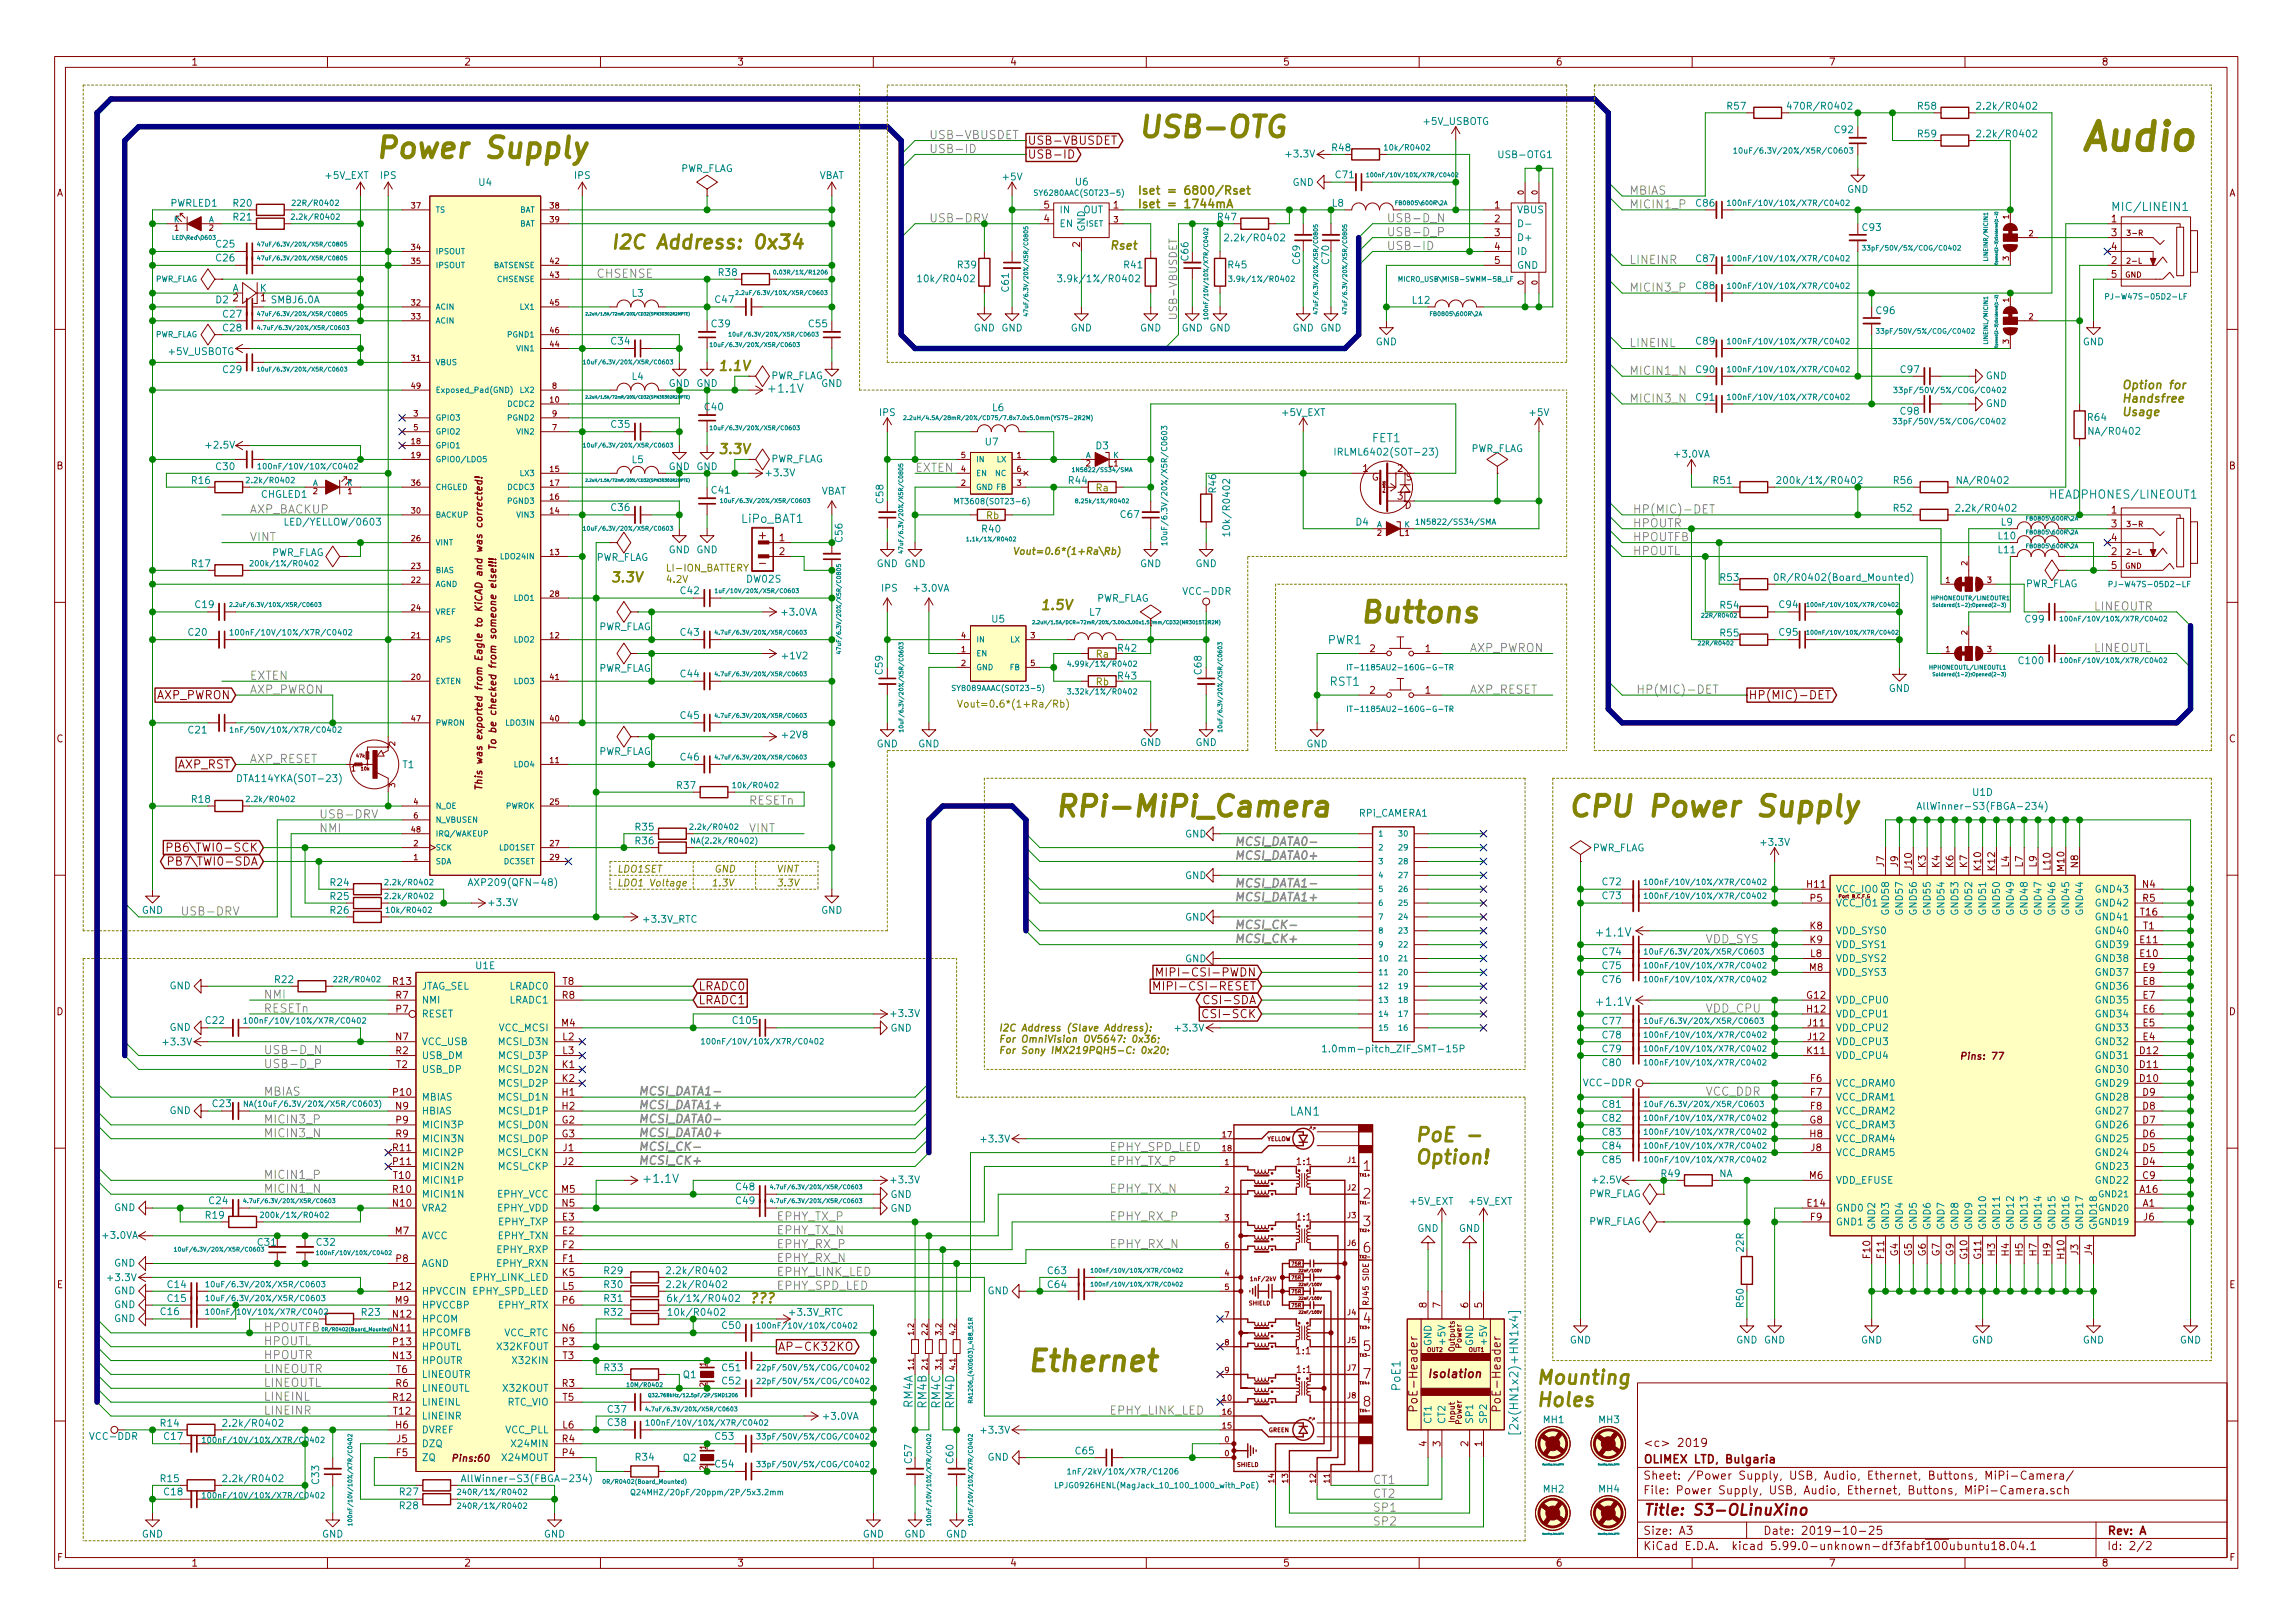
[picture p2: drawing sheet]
<svg xmlns="http://www.w3.org/2000/svg" width="297mm" height="210mm" viewBox="0 0 297 210" stroke-linecap="round" stroke-linejoin="round" font-family="sans-serif">
<defs><g id="words">
<text font-size="5" fill="#848400" x="269.4" y="19.5">Audio</text>
<g font-size="3.8" fill="#848400">
<text x="147.3" y="17.8">USB-OTG</text>
<text x="48.5" y="20.5">Power Supply</text>
<text x="176" y="80.7">Buttons</text>
<text x="136.5" y="105.8">RPi-MiPi_Camera</text>
<text x="202.9" y="105.8">CPU Power Supply</text>
<text x="132.9" y="177.7">Ethernet</text>
</g>
<g font-size="2.5" fill="#848400">
<text x="79" y="32.3">I2C Address: 0x34</text>
<text x="183.2" y="147.9">PoE -</text>
<text x="183.2" y="150.8">Option!</text>
<text x="198.9" y="179.3">Mounting</text>
<text x="198.9" y="182.2">Holes</text>
</g>
<text font-size="2" fill="#840000" x="212.8" y="196.3">Title: S3-OLinuXino</text>
<g font-size="1.8" fill="#848400">
<text x="92.9" y="48">1.1V</text>
<text x="92.9" y="58.8">3.3V</text>
<text x="79" y="75.4">3.3V</text>
<text x="134.7" y="79">1.5V</text>
<text x="97" y="168.8">???</text>
</g>
<g font-size="1.8" fill="#840000">
<text x="176.6" y="151.7">1</text>
<text x="176.6" y="155.3">2</text>
<text x="176.6" y="158.9">3</text>
<text x="176.6" y="162.3">6</text>
<text x="176.6" y="171.4">4</text>
<text x="176.6" y="175">5</text>
<text x="176.6" y="178.6">7</text>
<text x="176.6" y="182.2">8</text>
</g>
<g font-size="1.5" fill="#848484">
<text x="120.3" y="19.8">USB-ID</text>
<text x="120.3" y="18">USB-VBUSDET</text>
<text x="120.3" y="28.8">USB-DRV</text>
<text x="179.6" y="28.8">USB-D_N</text>
<text x="211" y="27">MICIN1_P</text>
<text x="211" y="25.2">MBIAS</text>
<text x="77.2" y="36">CHSENSE</text>
<text x="179.6" y="30.6">USB-D_P</text>
<text x="179.6" y="32.4">USB-ID</text>
<text x="211" y="34.2">LINEINR</text>
<text x="211" y="37.8">MICIN3_P</text>
<text x="211" y="45">LINEINL</text>
<text x="211" y="52.2">MICIN3_N</text>
<text x="211" y="48.6">MICIN1_N</text>
<text x="118.5" y="61.1">EXTEN</text>
<text x="32.3" y="70.1">VINT</text>
<text x="32.3" y="66.5">AXP_BACKUP</text>
<text x="211.5" y="66.5">HP(MIC)-DET</text>
<text x="211.5" y="70.1">HPOUTFB</text>
<text x="211.5" y="68.3">HPOUTR</text>
<text x="211.5" y="71.9">HPOUTL</text>
<text x="271.2" y="79.1">LINEOUTR</text>
<text x="32.3" y="88.1">EXTEN</text>
<text x="32.3" y="89.9">AXP_PWRON</text>
<text x="190.4" y="89.9">AXP_RESET</text>
<text x="190.4" y="84.5">AXP_PWRON</text>
<text x="211.9" y="89.9">HP(MIC)-DET</text>
<text x="271.2" y="84.5">LINEOUTL</text>
<text x="32.3" y="98.8">AXP_RESET</text>
<text x="41.3" y="107.8">NMI</text>
<text x="41.3" y="106">USB-DRV</text>
<text x="97" y="107.8">VINT</text>
<text x="97" y="104.2">RESETn</text>
<text x="159.8" y="109.6">MCSI_DATA0-</text>
<text x="159.8" y="111.4">MCSI_DATA0+</text>
<text x="23.3" y="118.6">USB-DRV</text>
<text x="159.8" y="115">MCSI_DATA1-</text>
<text x="159.8" y="116.8">MCSI_DATA1+</text>
<text x="159.8" y="120.3">MCSI_CK-</text>
<text x="159.8" y="122.1">MCSI_CK+</text>
<text x="220.9" y="122.2">VDD_SYS</text>
<text x="34.1" y="129.4">NMI</text>
<text x="34.1" y="131.2">RESETn</text>
<text x="220.9" y="131.2">VDD_CPU</text>
<text x="34.1" y="136.6">USB-D_N</text>
<text x="34.1" y="142">MBIAS</text>
<text x="34.1" y="138.4">USB-D_P</text>
<text x="82.6" y="141.9">MCSI_DATA1-</text>
<text x="82.6" y="143.7">MCSI_DATA1+</text>
<text x="220.9" y="142">VCC_DDR</text>
<text x="34.1" y="147.3">MICIN3_N</text>
<text x="34.1" y="145.5">MICIN3_P</text>
<text x="82.6" y="149.1">MCSI_CK-</text>
<text x="82.6" y="145.5">MCSI_DATA0-</text>
<text x="82.6" y="147.3">MCSI_DATA0+</text>
<text x="143.7" y="149.1">EPHY_SPD_LED</text>
<text x="34.1" y="154.5">MICIN1_N</text>
<text x="34.1" y="152.7">MICIN1_P</text>
<text x="82.6" y="150.9">MCSI_CK+</text>
<text x="143.7" y="154.5">EPHY_TX_N</text>
<text x="143.7" y="150.9">EPHY_TX_P</text>
<text x="100.6" y="158.1">EPHY_TX_P</text>
<text x="100.6" y="159.9">EPHY_TX_N</text>
<text x="100.6" y="161.7">EPHY_RX_P</text>
<text x="143.7" y="161.7">EPHY_RX_N</text>
<text x="143.7" y="158.1">EPHY_RX_P</text>
<text x="100.6" y="163.5">EPHY_RX_N</text>
<text x="100.6" y="165.3">EPHY_LINK_LED</text>
<text x="100.6" y="167.1">EPHY_SPD_LED</text>
<text x="34.1" y="172.5">HPOUTFB</text>
<text x="34.1" y="176.1">HPOUTR</text>
<text x="34.1" y="177.9">LINEOUTR</text>
<text x="34.1" y="174.3">HPOUTL</text>
<text x="34.1" y="179.7">LINEOUTL</text>
<text x="34.1" y="183.3">LINEINR</text>
<text x="34.1" y="181.5">LINEINL</text>
<text x="143.7" y="183.3">EPHY_LINK_LED</text>
<text x="177.8" y="195.8">SP1</text>
<text x="177.8" y="194">CT2</text>
<text x="177.8" y="192.2">CT1</text>
<text x="177.8" y="197.6">SP2</text>
</g>
<g font-size="1.5" fill="#840000">
<text x="133.1" y="20.5">USB-ID</text>
<text x="133.1" y="18.7">USB-VBUSDET</text>
<text x="98.3" y="69.9">+</text>
<text x="98.5" y="73.5">-</text>
<text x="20.2" y="90.6">AXP_PWRON</text>
<text x="226.5" y="90.6">HP(MIC)-DET</text>
<text x="23" y="99.6">AXP_RST</text>
<text x="22.9" y="110.3">PB6\TWI0-SCK</text>
<text x="22.9" y="112.1">PB7\TWI0-SDA</text>
<text x="90.4" y="128.3">LRADC0</text>
<text x="90.4" y="130.1">LRADC1</text>
<text x="151.2" y="128.3">MIPI-CSI-RESET</text>
<text x="151.6" y="126.5">MIPI-CSI-PWDN</text>
<text x="156.6" y="130.1">CSI-SDA</text>
<text x="156.6" y="131.9">CSI-SCK</text>
<text x="100.8" y="175">AP-CK32KO</text>
<text x="185.5" y="178.5">Isolation</text>
<text x="183.6" y="182.3" transform="rotate(-90 183.6 182.3)">PoE-Header</text>
<text x="194.4" y="182.3" transform="rotate(-90 194.4 182.3)">PoE-Header</text>
<text x="212.8" y="191.7">Sheet: /Power Supply, USB, Audio, Ethernet, Buttons, MiPi-Camera/</text>
<text x="212.8" y="189.6">OLIMEX LTD, Bulgaria</text>
<text x="212.8" y="187.4">&lt;c&gt; 2019</text>
<text x="212.8" y="193.6">File: Power Supply, USB, Audio, Ethernet, Buttons, MiPi-Camera.sch</text>
<text x="212.8" y="200.8">KiCad E.D.A. kicad 5.99.0-unknown-df3fabf100ubuntu18.04.1</text>
<text x="212.8" y="198.8">Size: A3</text>
<text x="228.4" y="198.8">Date: 2019-10-25</text>
<text x="272.9" y="198.8">Rev: A</text>
<text x="272.9" y="200.8">Id: 2/2</text>
</g>
<g font-size="1.5" fill="#848400">
<text x="147.3" y="25.2">Iset = 6800/Rset</text>
<text x="147.3" y="27">Iset = 1744mA</text>
<text x="143.7" y="32.3">Rset</text>
<text x="274.8" y="50.4">Option for</text>
<text x="274.8" y="52.2">Handsfree</text>
<text x="274.8" y="53.9">Usage</text>
</g>
<g font-size="1.5" fill="#008484">
<text x="274.1" y="27.3">MIC/LINEIN1</text>
<text x="99.8" y="50.9">+1.1V</text>
<text x="177.8" y="57.3">FET1</text>
<text x="265.8" y="64.6">HEADPHONES/LINEOUT1</text>
<text x="96.1" y="67.7">LiPo_BAT1</text>
<text x="172.1" y="83.5">PWR1</text>
<text x="172.3" y="88.8">RST1</text>
<text x="207" y="121.3">+1.1V</text>
<text x="207" y="130.3">+1.1V</text>
<text x="167.1" y="144.5">LAN1</text>
<text x="83.6" y="153.2">+1.1V</text>
<text x="118.2" y="182.4" transform="rotate(-90 118.2 182.4)">RM4A</text>
<text x="120" y="182.4" transform="rotate(-90 120 182.4)">RM4B</text>
<text x="121.8" y="182.4" transform="rotate(-90 121.8 182.4)">RM4C</text>
<text x="123.6" y="182.4" transform="rotate(-90 123.6 182.4)">RM4D</text>
<text x="181.4" y="180.1" transform="rotate(-90 181.4 180.1)">PoE1</text>
<text x="196.7" y="184.8" transform="rotate(-90 196.7 184.8)">[2x(HN1x2)+HN1x4]</text>
</g>
<text font-size="1.4" fill="#848484" x="152.5" y="41.6" transform="rotate(-90 152.5 41.6)">USB-VBUSDET</text>
<g font-size="1.3" fill="#840000">
<text x="24.7" y="8.5">1</text>
<text x="60.1" y="8.5">2</text>
<text x="95.5" y="8.5">3</text>
<text x="130.8" y="8.5">4</text>
<text x="166.2" y="8.5">5</text>
<text x="201.5" y="8.5">6</text>
<text x="236.9" y="8.5">7</text>
<text x="272.2" y="8.5">8</text>
<text x="7.3" y="25.4">A</text>
<text x="135.3" y="28.8">4</text>
<text x="135.3" y="27">5</text>
<text x="144.2" y="27">1</text>
<text x="193.6" y="27">1</text>
<text x="193.6" y="28.8">2</text>
<text x="273.5" y="28.8">1</text>
<text x="288.7" y="25.4">A</text>
<text x="139.9" y="32" transform="rotate(-90 139.9 32)">2</text>
<text x="193.6" y="30.6">3</text>
<text x="193.6" y="32.4">4</text>
<text x="193.6" y="34.2">5</text>
<text x="273.5" y="34.2">2</text>
<text x="273.5" y="30.6">3</text>
<text x="273.5" y="32.4">4</text>
<text x="273.5" y="36">5</text>
<text x="30.2" y="39">2</text>
<text x="28.9" y="42.9">C28</text>
<text x="7.3" y="60.8">B</text>
<text x="176.6" y="61.1">1</text>
<text x="177.7" y="62.3">G</text>
<text x="181.1" y="61.1">2</text>
<text x="181.1" y="64.7">3</text>
<text x="182" y="65.9">D</text>
<text x="182.1" y="62.2">S</text>
<text x="288.7" y="60.8">B</text>
<text x="101" y="70.1">1</text>
<text x="101" y="71.9">2</text>
<text x="273.5" y="66.5">1</text>
<text x="273.5" y="71.9">2</text>
<text x="273.5" y="68.3">3</text>
<text x="273.5" y="70.1">4</text>
<text x="273.5" y="73.7">5</text>
<text x="177.5" y="84.5">2</text>
<text x="177.5" y="89.9">2</text>
<text x="184.6" y="84.5">1</text>
<text x="184.6" y="89.9">1</text>
<text x="64.3" y="95.5" transform="rotate(-90 64.3 95.5)">To be checked from someone else!!!</text>
<text x="7.3" y="96.2">C</text>
<text x="62.5" y="99.6" transform="rotate(-90 62.5 99.6)">This was exported from Eagle to KiCAD and was corrected!</text>
<text x="288.7" y="96.2">C</text>
<text x="244.1" y="112.3" transform="rotate(-90 244.1 112.3)">J7</text>
<text x="245.9" y="112.3" transform="rotate(-90 245.9 112.3)">J9</text>
<text x="247.7" y="112.6" transform="rotate(-90 247.7 112.6)">J10</text>
<text x="249.5" y="112.4" transform="rotate(-90 249.5 112.4)">K3</text>
<text x="251.3" y="112.4" transform="rotate(-90 251.3 112.4)">K4</text>
<text x="253.1" y="112.4" transform="rotate(-90 253.1 112.4)">K6</text>
<text x="254.9" y="112.4" transform="rotate(-90 254.9 112.4)">K7</text>
<text x="256.6" y="112.8" transform="rotate(-90 256.6 112.8)">K10</text>
<text x="258.4" y="112.8" transform="rotate(-90 258.4 112.8)">K12</text>
<text x="260.2" y="112.3" transform="rotate(-90 260.2 112.3)">L4</text>
<text x="262" y="112.3" transform="rotate(-90 262 112.3)">L7</text>
<text x="263.8" y="112.3" transform="rotate(-90 263.8 112.3)">L9</text>
<text x="265.6" y="112.7" transform="rotate(-90 265.6 112.7)">L10</text>
<text x="267.4" y="112.8" transform="rotate(-90 267.4 112.8)">M10</text>
<text x="269.2" y="112.4" transform="rotate(-90 269.2 112.4)">N8</text>
<text x="234.1" y="115">H11</text>
<text x="234.5" y="116.8">P5</text>
<text x="277.3" y="118.6">T16</text>
<text x="277.6" y="115">N4</text>
<text x="277.6" y="116.8">R5</text>
<text x="234.4" y="125.8">M8</text>
<text x="234.5" y="120.4">K8</text>
<text x="234.5" y="122.2">K9</text>
<text x="234.6" y="124">L8</text>
<text x="277.3" y="124">E10</text>
<text x="277.3" y="122.2">E11</text>
<text x="277.6" y="125.8">E9</text>
<text x="277.7" y="120.4">T1</text>
<text x="7.3" y="131.5">D</text>
<text x="50.9" y="127.6">R13</text>
<text x="51.3" y="129.4">R7</text>
<text x="51.3" y="131.2">P7</text>
<text x="72.8" y="129.4">R8</text>
<text x="72.9" y="127.6">T8</text>
<text x="234.1" y="129.4">G12</text>
<text x="234.1" y="131.2">H12</text>
<text x="277.6" y="131.2">E6</text>
<text x="277.6" y="129.4">E7</text>
<text x="277.6" y="127.6">E8</text>
<text x="288.7" y="131.5">D</text>
<text x="51.3" y="134.8">N7</text>
<text x="51.3" y="136.6">R2</text>
<text x="72.8" y="133">M4</text>
<text x="72.9" y="134.8">L2</text>
<text x="72.9" y="136.6">L3</text>
<text x="234.1" y="136.6">K11</text>
<text x="234.2" y="133">J11</text>
<text x="234.2" y="134.8">J12</text>
<text x="254.4" y="137.3">Pins: 77</text>
<text x="277.2" y="136.6">D12</text>
<text x="277.6" y="134.8">E4</text>
<text x="277.6" y="133">E5</text>
<text x="51" y="142">P10</text>
<text x="51.3" y="143.7">N9</text>
<text x="51.4" y="138.4">T2</text>
<text x="72.8" y="142">H1</text>
<text x="72.8" y="143.7">H2</text>
<text x="72.8" y="138.4">K1</text>
<text x="72.8" y="140.2">K2</text>
<text x="234.6" y="140.2">F6</text>
<text x="234.6" y="142">F7</text>
<text x="234.6" y="143.7">F8</text>
<text x="277.2" y="140.2">D10</text>
<text x="277.2" y="138.4">D11</text>
<text x="277.6" y="143.7">D8</text>
<text x="277.6" y="142">D9</text>
<text x="50.9" y="149.1">R11</text>
<text x="51.3" y="147.3">R9</text>
<text x="51.3" y="145.5">P9</text>
<text x="72.8" y="145.5">G2</text>
<text x="72.8" y="147.3">G3</text>
<text x="73" y="149.1">J1</text>
<text x="234.5" y="145.5">G8</text>
<text x="234.5" y="147.3">H8</text>
<text x="234.6" y="149.1">J8</text>
<text x="277.6" y="149.1">D5</text>
<text x="277.6" y="147.3">D6</text>
<text x="277.6" y="145.5">D7</text>
<text x="50.9" y="154.5">R10</text>
<text x="51" y="150.9">P11</text>
<text x="51" y="152.7">T10</text>
<text x="72.8" y="154.5">M5</text>
<text x="73" y="150.9">J2</text>
<text x="168" y="150.9">1:1</text>
<text x="234.4" y="152.7">M6</text>
<text x="277.2" y="154.5">A16</text>
<text x="277.6" y="152.7">C9</text>
<text x="277.6" y="150.9">D4</text>
<text x="50.9" y="156.3">N10</text>
<text x="51.2" y="159.9">M7</text>
<text x="72.8" y="156.3">N5</text>
<text x="72.9" y="159.9">E2</text>
<text x="72.9" y="158.1">E3</text>
<text x="72.9" y="161.7">F2</text>
<text x="168" y="158.1">1:1</text>
<text x="234.2" y="156.3">E14</text>
<text x="234.6" y="158.1">F9</text>
<text x="277.6" y="156.3">A1</text>
<text x="277.7" y="158.1">J6</text>
<text x="7.4" y="166.9">E</text>
<text x="51" y="167.1">P12</text>
<text x="51.3" y="163.5">P8</text>
<text x="72.8" y="165.3">K5</text>
<text x="72.9" y="163.5">F1</text>
<text x="72.9" y="167.1">L5</text>
<text x="242.3" y="163" transform="rotate(-90 242.3 163)">F10</text>
<text x="244.1" y="163" transform="rotate(-90 244.1 163)">F11</text>
<text x="245.9" y="162.7" transform="rotate(-90 245.9 162.7)">G4</text>
<text x="247.7" y="162.7" transform="rotate(-90 247.7 162.7)">G5</text>
<text x="249.5" y="162.7" transform="rotate(-90 249.5 162.7)">G6</text>
<text x="251.3" y="162.7" transform="rotate(-90 251.3 162.7)">G7</text>
<text x="253.1" y="162.7" transform="rotate(-90 253.1 162.7)">G9</text>
<text x="254.9" y="163.1" transform="rotate(-90 254.9 163.1)">G10</text>
<text x="256.6" y="163.1" transform="rotate(-90 256.6 163.1)">G11</text>
<text x="258.4" y="162.7" transform="rotate(-90 258.4 162.7)">H3</text>
<text x="260.2" y="162.7" transform="rotate(-90 260.2 162.7)">H4</text>
<text x="262" y="162.7" transform="rotate(-90 262 162.7)">H5</text>
<text x="263.8" y="162.7" transform="rotate(-90 263.8 162.7)">H7</text>
<text x="265.6" y="162.7" transform="rotate(-90 265.6 162.7)">H9</text>
<text x="267.4" y="163" transform="rotate(-90 267.4 163)">H10</text>
<text x="269.2" y="162.6" transform="rotate(-90 269.2 162.6)">J3</text>
<text x="271" y="162.6" transform="rotate(-90 271 162.6)">J4</text>
<text x="288.8" y="166.9">E</text>
<text x="50.9" y="172.5">N11</text>
<text x="50.9" y="170.7">N12</text>
<text x="51.2" y="168.9">M9</text>
<text x="72.8" y="172.5">N6</text>
<text x="72.9" y="168.9">P6</text>
<text x="184.8" y="169.4" transform="rotate(-90 184.8 169.4)">8</text>
<text x="186.6" y="169.4" transform="rotate(-90 186.6 169.4)">7</text>
<text x="190.2" y="169.4" transform="rotate(-90 190.2 169.4)">6</text>
<text x="192" y="169.4" transform="rotate(-90 192 169.4)">5</text>
<text x="50.9" y="176.1">N13</text>
<text x="51" y="174.3">P13</text>
<text x="51.3" y="179.7">R6</text>
<text x="51.4" y="177.9">T6</text>
<text x="72.8" y="179.7">R3</text>
<text x="72.9" y="174.3">P3</text>
<text x="72.9" y="176.1">T3</text>
<text x="167.9" y="175.4">1:1</text>
<text x="168" y="177.9">1:1</text>
<text x="50.9" y="181.5">R12</text>
<text x="51" y="183.3">T12</text>
<text x="51.3" y="185.1">H6</text>
<text x="72.9" y="185.1">L6</text>
<text x="72.9" y="181.5">T5</text>
<text x="51.4" y="188.6">F5</text>
<text x="51.4" y="186.9">J5</text>
<text x="58.8" y="189.4">Pins:60</text>
<text x="72.8" y="186.9">R4</text>
<text x="72.9" y="188.6">P4</text>
<text x="184.8" y="187.4" transform="rotate(-90 184.8 187.4)">4</text>
<text x="186.6" y="187.4" transform="rotate(-90 186.6 187.4)">3</text>
<text x="190.2" y="187.4" transform="rotate(-90 190.2 187.4)">2</text>
<text x="192" y="187.4" transform="rotate(-90 192 187.4)">1</text>
<text x="7.4" y="202.2">F</text>
<text x="24.7" y="202.9">1</text>
<text x="60.1" y="202.9">2</text>
<text x="95.5" y="202.9">3</text>
<text x="130.8" y="202.9">4</text>
<text x="166.2" y="202.9">5</text>
<text x="201.5" y="202.9">6</text>
<text x="236.9" y="202.9">7</text>
<text x="272.2" y="202.9">8</text>
<text x="288.8" y="202.2">F</text>
</g>
<g font-size="1.3" fill="#008484">
<text x="184.4" y="16.2">+5V_USBOTG</text>
<text x="223.8" y="14.2">R57</text>
<text x="232.2" y="14.2">470R/R0402</text>
<text x="237.7" y="17.3">C92</text>
<text x="248.5" y="17.8">R59</text>
<text x="248.5" y="14.2">R58</text>
<text x="256.7" y="17.8">2.2k/R0402</text>
<text x="256.7" y="14.2">2.2k/R0402</text>
<text x="42.2" y="23.2">+5V_EXT</text>
<text x="49.3" y="23.2">IPS</text>
<text x="74.4" y="23.2">IPS</text>
<text x="88.1" y="22.3">PWR_FLAG</text>
<text x="106.1" y="23.2">VBAT</text>
<text x="130" y="23.4">+5V</text>
<text x="166.7" y="20.4">+3.3V</text>
<text x="172.6" y="19.6">R48</text>
<text x="173.1" y="23.1">C71</text>
<text x="194.3" y="20.5">USB-OTG1</text>
<text x="22.1" y="26.8">PWRLED1</text>
<text x="30.3" y="28.6">R21</text>
<text x="30.3" y="26.8">R20</text>
<text x="62.1" y="24.1">U4</text>
<text x="137.2" y="29.4">EN</text>
<text x="137.2" y="27.6">IN</text>
<text x="139.4" y="24">U6</text>
<text x="140.3" y="27.6">OUT</text>
<text x="167.4" y="24.1">GND</text>
<text x="196.5" y="27.6">VBUS</text>
<text x="219.8" y="26.8">C86</text>
<text x="239.3" y="25">GND</text>
<text x="241.3" y="29.9">C93</text>
<text x="28" y="33.9">C26</text>
<text x="28" y="32.1">C25</text>
<text x="93.1" y="35.8">R38</text>
<text x="124.1" y="34.8">R39</text>
<text x="140.5" y="30.1" transform="rotate(-90 140.5 30.1)">GND</text>
<text x="145.7" y="34.8">R41</text>
<text x="154" y="33.7" transform="rotate(-90 154 33.7)">C66</text>
<text x="159.1" y="34.8">R45</text>
<text x="159.3" y="31.3">2.2k/R0402</text>
<text x="168.4" y="34.2" transform="rotate(-90 168.4 34.2)">C69</text>
<text x="172.2" y="34.2" transform="rotate(-90 172.2 34.2)">C70</text>
<text x="196.5" y="31.2">D+</text>
<text x="196.5" y="33">ID</text>
<text x="196.5" y="34.8">GND</text>
<text x="219.8" y="34">C87</text>
<text x="28" y="39.3">D2</text>
<text x="28.9" y="41.1">C27</text>
<text x="30.1" y="37.8">A</text>
<text x="33.7" y="37.8">K</text>
<text x="33.8" y="39">1 SMBJ6.0A</text>
<text x="81.9" y="38.4">L3</text>
<text x="92.7" y="39.3">C47</text>
<text x="119.5" y="36.6">10k/R0402</text>
<text x="130.7" y="37.7" transform="rotate(-90 130.7 37.7)">C61</text>
<text x="138" y="36.6">3.9k/1%/R0402</text>
<text x="183" y="39.3">L12</text>
<text x="219.8" y="37.5">C88</text>
<text x="243.1" y="40.7">C96</text>
<text x="21.9" y="46">+5V_USBOTG</text>
<text x="79.2" y="44.6">C34</text>
<text x="92.2" y="42.4">C39</text>
<text x="104.8" y="42.4">C55</text>
<text x="126.1" y="42.9">GND GND</text>
<text x="138.7" y="42.9">GND</text>
<text x="147.7" y="42.9">GND</text>
<text x="153.1" y="42.9">GND GND</text>
<text x="167.4" y="42.9">GND GND</text>
<text x="178.2" y="44.7">GND</text>
<text x="219.8" y="44.6">C89</text>
<text x="269.8" y="44.7">GND</text>
<text x="28.9" y="48.3">C29</text>
<text x="81.9" y="49.2">L4</text>
<text x="86.6" y="50.1">GND GND</text>
<text x="91.3" y="53.2">C40</text>
<text x="99.8" y="49.1">PWR_FLAG</text>
<text x="106.4" y="50.1">GND</text>
<text x="113.9" y="53.9">IPS</text>
<text x="128.6" y="53.3">L6</text>
<text x="166.1" y="53.9">+5V_EXT</text>
<text x="198.2" y="53.9">+5V</text>
<text x="219.8" y="48.3">C90</text>
<text x="219.8" y="51.9">C91</text>
<text x="246.2" y="53.7">C98</text>
<text x="246.3" y="48.3">C97</text>
<text x="257.2" y="52.7">GND</text>
<text x="257.2" y="49.1">GND</text>
<text x="26.8" y="58.1">+2.5V</text>
<text x="79.2" y="55.4">C35</text>
<text x="99.8" y="59.9">PWR_FLAG</text>
<text x="127.7" y="57.7">U7</text>
<text x="142" y="58.2">D3</text>
<text x="173.7" y="59">IRLML6402(SOT-23)</text>
<text x="190.5" y="58.6">PWR_FLAG</text>
<text x="217" y="59.3">+3.0VA</text>
<text x="270.5" y="54.5">R64</text>
<text x="271" y="56.3">NA/R0402</text>
<text x="24.9" y="62.7">R16</text>
<text x="28" y="60.9">C30</text>
<text x="33.8" y="64.5">CHGLED1</text>
<text x="81.9" y="60">L5</text>
<text x="86.6" y="60.9">GND GND</text>
<text x="92.2" y="64">C41</text>
<text x="99.4" y="61.7">+3.3V</text>
<text x="106.3" y="64.1">VBAT</text>
<text x="114.4" y="65.2" transform="rotate(-90 114.4 65.2)">C58</text>
<text x="138.5" y="62.7">R44</text>
<text x="222" y="62.7">R51</text>
<text x="231.2" y="62.7">200k/1%/R0402</text>
<text x="245.4" y="62.7">R56</text>
<text x="253.9" y="62.7">NA/R0402</text>
<text x="37.4" y="68.1">LED/YELLOW/0603</text>
<text x="79.2" y="66.2">C36</text>
<text x="86.6" y="71.7">GND GND</text>
<text x="109.1" y="70.2" transform="rotate(-90 109.1 70.2)">C56</text>
<text x="127.2" y="69">R40</text>
<text x="145.2" y="67.1">C67</text>
<text x="159.3" y="68.8" transform="rotate(-90 159.3 68.8)">10k/R0402</text>
<text x="175.7" y="68.1">D4</text>
<text x="245.3" y="66.3">R52</text>
<text x="254" y="66.3">2.2k/R0402</text>
<text x="258.9" y="71.7">L11</text>
<text x="258.9" y="69.9">L10</text>
<text x="259.3" y="68.1">L9</text>
<text x="24.9" y="73.5">R17</text>
<text x="35.1" y="72">PWR_FLAG</text>
<text x="77.1" y="72.7">PWR_FLAG</text>
<text x="88.2" y="77">C42</text>
<text x="96.8" y="75.5">DW02S</text>
<text x="113.6" y="73.5">GND GND</text>
<text x="114.2" y="76.7">IPS</text>
<text x="118.5" y="76.7">+3.0VA</text>
<text x="142" y="78">PWR_FLAG</text>
<text x="147.7" y="73.5">GND</text>
<text x="153.5" y="77.1">VCC-DDR</text>
<text x="154.9" y="73.5">GND</text>
<text x="222.9" y="75.3">R53</text>
<text x="230.9" y="75.3">0R/R0402(Board_Mounted)</text>
<text x="262.3" y="76.1">PWR_FLAG</text>
<text x="24.4" y="82.4">C20</text>
<text x="25.3" y="78.8">C19</text>
<text x="77.5" y="81.6">PWR_FLAG</text>
<text x="88.2" y="82.4">C43</text>
<text x="101.4" y="79.8">+3.0VA</text>
<text x="128.5" y="80.7">U5</text>
<text x="141.2" y="79.8">L7</text>
<text x="222.9" y="82.5">R55</text>
<text x="222.9" y="78.9">R54</text>
<text x="230.5" y="78.8">C94</text>
<text x="230.5" y="82.4">C95</text>
<text x="262.4" y="80.7">C99</text>
<text x="77.5" y="87">PWR_FLAG</text>
<text x="88.2" y="87.7">C44</text>
<text x="101.5" y="85.4">+1V2</text>
<text x="114.4" y="87.3" transform="rotate(-90 114.4 87.3)">C59</text>
<text x="144.9" y="84.4">R42</text>
<text x="144.9" y="88">R43</text>
<text x="155.7" y="87.3" transform="rotate(-90 155.7 87.3)">C68</text>
<text x="244.7" y="89.6">GND</text>
<text x="261.6" y="86">C100</text>
<text x="24.4" y="95">C21</text>
<text x="88.2" y="93.1">C45</text>
<text x="101.5" y="95.7">+2V8</text>
<text x="31.3" y="101.3">DTA114YKA(SOT-23)</text>
<text x="52.2" y="99.5">T1</text>
<text x="77.5" y="97.8">PWR_FLAG</text>
<text x="88.2" y="98.5">C46</text>
<text x="113.6" y="96.8">GND</text>
<text x="118.9" y="96.8">GND</text>
<text x="147.7" y="96.6">GND</text>
<text x="154.9" y="96.6">GND</text>
<text x="169.2" y="96.8">GND</text>
<text x="24.9" y="104">R18</text>
<text x="82.3" y="107.6">R35</text>
<text x="87.7" y="102.2">R37</text>
<text x="176" y="105.8">RPi_CAMERA1</text>
<text x="249.5" y="104.9">AllWinner-S3(FBGA-234)</text>
<text x="255.6" y="103.1">U1D</text>
<text x="82.3" y="109.4">R36</text>
<text x="153.5" y="113.9">GND</text>
<text x="153.5" y="108.5">GND</text>
<text x="206.2" y="110.3">PWR_FLAG</text>
<text x="228.2" y="109.6">+3.3V</text>
<text x="18.4" y="118.4">GND</text>
<text x="42.8" y="118.4">R26</text>
<text x="42.8" y="114.8">R24</text>
<text x="42.8" y="116.6">R25</text>
<text x="61.5" y="114.8">AXP209(QFN-48)</text>
<text x="63.5" y="117.4">+3.3V</text>
<text x="83.5" y="119.5">+3.3V_RTC</text>
<text x="106.4" y="118.4">GND</text>
<text x="153.5" y="119.3">GND</text>
<text x="207.6" y="114.7">C72</text>
<text x="207.6" y="116.5">C73</text>
<text x="237.8" y="115.6">VCC_IO0</text>
<text x="237.8" y="117.4">VCC_IO1</text>
<text x="244.7" y="118.3" transform="rotate(-90 244.7 118.3)">GND58</text>
<text x="246.5" y="118.3" transform="rotate(-90 246.5 118.3)">GND57</text>
<text x="248.3" y="118.3" transform="rotate(-90 248.3 118.3)">GND56</text>
<text x="250.1" y="118.3" transform="rotate(-90 250.1 118.3)">GND55</text>
<text x="251.9" y="118.3" transform="rotate(-90 251.9 118.3)">GND54</text>
<text x="253.7" y="118.3" transform="rotate(-90 253.7 118.3)">GND53</text>
<text x="255.5" y="118.3" transform="rotate(-90 255.5 118.3)">GND52</text>
<text x="257.3" y="118.3" transform="rotate(-90 257.3 118.3)">GND51</text>
<text x="259.1" y="118.3" transform="rotate(-90 259.1 118.3)">GND50</text>
<text x="260.9" y="118.3" transform="rotate(-90 260.9 118.3)">GND49</text>
<text x="262.7" y="118.3" transform="rotate(-90 262.7 118.3)">GND48</text>
<text x="264.5" y="118.3" transform="rotate(-90 264.5 118.3)">GND47</text>
<text x="266.3" y="118.3" transform="rotate(-90 266.3 118.3)">GND46</text>
<text x="268.1" y="118.3" transform="rotate(-90 268.1 118.3)">GND45</text>
<text x="269.8" y="118.3" transform="rotate(-90 269.8 118.3)">GND44</text>
<text x="271.7" y="115.6">GND43</text>
<text x="271.7" y="117.4">GND42</text>
<text x="271.7" y="119.2">GND41</text>
<text x="61.7" y="125.6">U1E</text>
<text x="153.5" y="124.7">GND</text>
<text x="207.6" y="123.8">C74</text>
<text x="207.6" y="125.6">C75</text>
<text x="237.8" y="121">VDD_SYS0</text>
<text x="237.8" y="122.8">VDD_SYS1</text>
<text x="237.8" y="124.6">VDD_SYS2</text>
<text x="271.7" y="124.6">GND38</text>
<text x="271.7" y="122.8">GND39</text>
<text x="271.7" y="121">GND40</text>
<text x="22" y="128.2">GND</text>
<text x="35.7" y="127.4">R22</text>
<text x="54.6" y="131.8">RESET</text>
<text x="54.6" y="128.2">JTAG_SEL</text>
<text x="54.6" y="130">NMI</text>
<text x="66.1" y="130">LRADC1</text>
<text x="66.1" y="128.2">LRADC0</text>
<text x="115.5" y="131.8">+3.3V</text>
<text x="207.6" y="127.4">C76</text>
<text x="237.8" y="130">VDD_CPU0</text>
<text x="237.8" y="131.8">VDD_CPU1</text>
<text x="237.8" y="126.4">VDD_SYS3</text>
<text x="271.7" y="131.8">GND34</text>
<text x="271.7" y="130">GND35</text>
<text x="271.7" y="128.2">GND36</text>
<text x="271.7" y="126.4">GND37</text>
<text x="21.2" y="135.4">+3.3V</text>
<text x="22" y="133.5">GND</text>
<text x="26.7" y="132.7">C22</text>
<text x="54.6" y="135.4">VCC_USB</text>
<text x="54.6" y="137.2">USB_DM</text>
<text x="64.7" y="133.6">VCC_MCSI</text>
<text x="64.8" y="135.4">MCSI_D3N</text>
<text x="64.9" y="137.2">MCSI_D3P</text>
<text x="95" y="132.7">C105</text>
<text x="115.4" y="133.6">GND</text>
<text x="152.4" y="133.6">+3.3V</text>
<text x="172.5" y="136.3">1.0mm-pitch_ZIF_SMT-15P</text>
<text x="207.6" y="136.3">C79</text>
<text x="207.6" y="134.5">C78</text>
<text x="207.6" y="132.7">C77</text>
<text x="237.8" y="133.6">VDD_CPU2</text>
<text x="237.8" y="135.4">VDD_CPU3</text>
<text x="237.8" y="137.2">VDD_CPU4</text>
<text x="271.7" y="137.2">GND31</text>
<text x="271.7" y="135.4">GND32</text>
<text x="271.7" y="133.6">GND33</text>
<text x="27.6" y="143.4">C23</text>
<text x="54.6" y="142.6">MBIAS</text>
<text x="54.6" y="139">USB_DP</text>
<text x="64.8" y="142.6">MCSI_D1N</text>
<text x="64.8" y="139">MCSI_D2N</text>
<text x="64.9" y="140.8">MCSI_D2P</text>
<text x="205.4" y="140.7">VCC-DDR</text>
<text x="207.6" y="138.1">C80</text>
<text x="207.6" y="143.5">C81</text>
<text x="237.8" y="140.8">VCC_DRAM0</text>
<text x="237.8" y="142.6">VCC_DRAM1</text>
<text x="271.7" y="140.8">GND29</text>
<text x="271.7" y="139">GND30</text>
<text x="271.7" y="142.6">GND28</text>
<text x="22" y="144.3">GND</text>
<text x="54.6" y="144.4">HBIAS</text>
<text x="54.6" y="146.2">MICIN3P</text>
<text x="54.6" y="149.8">MICIN2P</text>
<text x="54.6" y="148">MICIN3N</text>
<text x="64.6" y="149.8">MCSI_CKN</text>
<text x="64.8" y="146.2">MCSI_D0N</text>
<text x="64.9" y="148">MCSI_D0P</text>
<text x="64.9" y="144.4">MCSI_D1P</text>
<text x="127.2" y="148">+3.3V</text>
<text x="207.6" y="148.9">C84</text>
<text x="207.6" y="145.3">C82</text>
<text x="207.6" y="147.1">C83</text>
<text x="237.8" y="144.4">VCC_DRAM2</text>
<text x="237.8" y="146.2">VCC_DRAM3</text>
<text x="237.8" y="148">VCC_DRAM4</text>
<text x="237.8" y="149.8">VCC_DRAM5</text>
<text x="271.7" y="149.8">GND24</text>
<text x="271.7" y="148">GND25</text>
<text x="271.7" y="146.2">GND26</text>
<text x="271.7" y="144.4">GND27</text>
<text x="27.1" y="156">C24</text>
<text x="54.6" y="151.6">MICIN2N</text>
<text x="54.6" y="155.2">MICIN1N</text>
<text x="54.6" y="153.4">MICIN1P</text>
<text x="64.4" y="155.2">EPHY_VCC</text>
<text x="64.7" y="151.6">MCSI_CKP</text>
<text x="95.4" y="156">C49</text>
<text x="95.4" y="154.2">C48</text>
<text x="115.4" y="155.2">GND</text>
<text x="115.5" y="153.3">+3.3V</text>
<text x="205.7" y="155.1">PWR_FLAG</text>
<text x="206.4" y="153.3">+2.5V</text>
<text x="207.6" y="150.7">C85</text>
<text x="215.3" y="152.5">R49</text>
<text x="222.7" y="152.5">NA</text>
<text x="237.8" y="153.4">VDD_EFUSE</text>
<text x="271.7" y="153.4">GND22</text>
<text x="271.7" y="151.6">GND23</text>
<text x="13.4" y="160.5">+3.0VA</text>
<text x="14.8" y="156.9">GND</text>
<text x="26.7" y="157.9">R19</text>
<text x="33.4" y="161.4">C31</text>
<text x="41.1" y="161.4">C32</text>
<text x="54.6" y="160.5">AVCC</text>
<text x="54.6" y="157">VRA2</text>
<text x="64.4" y="157">EPHY_VDD</text>
<text x="64.5" y="160.5">EPHY_TXN</text>
<text x="64.6" y="158.7">EPHY_TXP</text>
<text x="115.4" y="157">GND</text>
<text x="182.7" y="156.1">+5V_EXT</text>
<text x="183.6" y="159.6">GND</text>
<text x="189" y="159.6">GND</text>
<text x="190.4" y="156.1">+5V_EXT</text>
<text x="205.7" y="158.7">PWR_FLAG</text>
<text x="237.8" y="157">GND0</text>
<text x="237.8" y="158.7">GND1</text>
<text x="242.9" y="159.4" transform="rotate(-90 242.9 159.4)">GND2</text>
<text x="244.7" y="159.4" transform="rotate(-90 244.7 159.4)">GND3</text>
<text x="246.5" y="159.4" transform="rotate(-90 246.5 159.4)">GND4</text>
<text x="248.3" y="159.4" transform="rotate(-90 248.3 159.4)">GND5</text>
<text x="250.1" y="159.4" transform="rotate(-90 250.1 159.4)">GND6</text>
<text x="251.9" y="159.4" transform="rotate(-90 251.9 159.4)">GND7</text>
<text x="253.7" y="159.4" transform="rotate(-90 253.7 159.4)">GND8</text>
<text x="255.5" y="159.4" transform="rotate(-90 255.5 159.4)">GND9</text>
<text x="257.3" y="159.4" transform="rotate(-90 257.3 159.4)">GND10</text>
<text x="259.1" y="159.4" transform="rotate(-90 259.1 159.4)">GND11</text>
<text x="260.9" y="159.4" transform="rotate(-90 260.9 159.4)">GND12</text>
<text x="262.7" y="159.4" transform="rotate(-90 262.7 159.4)">GND13</text>
<text x="264.5" y="159.4" transform="rotate(-90 264.5 159.4)">GND14</text>
<text x="266.3" y="159.4" transform="rotate(-90 266.3 159.4)">GND15</text>
<text x="268.1" y="159.4" transform="rotate(-90 268.1 159.4)">GND16</text>
<text x="269.8" y="159.4" transform="rotate(-90 269.8 159.4)">GND17</text>
<text x="271.6" y="159.4" transform="rotate(-90 271.6 159.4)">GND18</text>
<text x="14.1" y="166">+3.3V</text>
<text x="14.8" y="164.1">GND</text>
<text x="14.8" y="167.7">GND</text>
<text x="21.7" y="166.9">C14</text>
<text x="54.6" y="167.7">HPVCCIN</text>
<text x="54.6" y="164.1">AGND</text>
<text x="60.9" y="165.9">EPHY_LINK_LED</text>
<text x="61.2" y="167.7">EPHY_SPD_LED</text>
<text x="64.4" y="164.1">EPHY_RXN</text>
<text x="64.4" y="162.3">EPHY_RXP</text>
<text x="78.3" y="166.9">R30</text>
<text x="78.3" y="165.1">R29</text>
<text x="87" y="166.9">2.2k/R0402</text>
<text x="87" y="165.1">2.2k/R0402</text>
<text x="127.9" y="167.7">GND</text>
<text x="135.8" y="166.9">C64</text>
<text x="135.8" y="165.1">C63</text>
<text x="225.9" y="162.1" transform="rotate(-90 225.9 162.1)">22R</text>
<text x="14.8" y="169.5">GND</text>
<text x="14.8" y="171.3">GND</text>
<text x="20.9" y="170.4">C16</text>
<text x="21.7" y="168.7">C15</text>
<text x="46.9" y="170.5">R23</text>
<text x="54.6" y="169.5">HPVCCBP</text>
<text x="54.6" y="173.1">HPCOMFB</text>
<text x="54.6" y="171.3">HPCOM</text>
<text x="64.5" y="169.5">EPHY_RTX</text>
<text x="65.2" y="173.1">VCC_RTC</text>
<text x="78.3" y="170.5">R32</text>
<text x="78.3" y="168.7">R31</text>
<text x="87.2" y="170.5">10k/R0402</text>
<text x="87.4" y="168.7">6k/1%/R0402</text>
<text x="93.6" y="172.2">C50</text>
<text x="102.4" y="170.5">+3.3V_RTC</text>
<text x="187.2" y="173.9" transform="rotate(-90 187.2 173.9)">+5V</text>
<text x="192.6" y="173.9" transform="rotate(-90 192.6 173.9)">+5V</text>
<text x="225.9" y="169.3" transform="rotate(-90 225.9 169.3)">R50</text>
<text x="54.6" y="176.7">HPOUTR</text>
<text x="54.6" y="174.9">HPOUTL</text>
<text x="54.6" y="178.5">LINEOUTR</text>
<text x="64.6" y="174.9">X32KFOUT</text>
<text x="66.7" y="176.7">X32KIN</text>
<text x="78.3" y="177.6">R33</text>
<text x="88.5" y="178.5">Q1</text>
<text x="93.6" y="179.3">C52</text>
<text x="93.6" y="177.6">C51</text>
<text x="185.4" y="174.4" transform="rotate(-90 185.4 174.4)">GND</text>
<text x="190.8" y="174.4" transform="rotate(-90 190.8 174.4)">GND</text>
<text x="203.4" y="174">GND</text>
<text x="224.9" y="174">GND GND</text>
<text x="241.1" y="174">GND</text>
<text x="255.4" y="174">GND</text>
<text x="269.8" y="174">GND</text>
<text x="282.4" y="174">GND</text>
<text x="20.8" y="184.8">R14</text>
<text x="29.5" y="184.8">2.2k/R0402</text>
<text x="54.6" y="185.7">DVREF</text>
<text x="54.6" y="182.1">LINEINL</text>
<text x="54.6" y="180.3">LINEOUTL</text>
<text x="54.6" y="183.9">LINEINR</text>
<text x="65.4" y="180.3">X32KOUT</text>
<text x="65.4" y="185.7">VCC_PLL</text>
<text x="65.7" y="182.1">RTC_VIO</text>
<text x="78.8" y="183">C37</text>
<text x="78.8" y="184.7">C38</text>
<text x="106.8" y="183.9">+3.0VA</text>
<text x="127.2" y="185.7">+3.3V</text>
<text x="185.4" y="184.5" transform="rotate(-90 185.4 184.5)">CT1</text>
<text x="187.2" y="184.5" transform="rotate(-90 187.2 184.5)">CT2</text>
<text x="190.8" y="184.5" transform="rotate(-90 190.8 184.5)">SP1</text>
<text x="192.6" y="184.5" transform="rotate(-90 192.6 184.5)">SP2</text>
<text x="199.9" y="184.4">MH1</text>
<text x="207.1" y="184.4">MH3</text>
<text x="11.8" y="186.5">VCC-DDR</text>
<text x="21.3" y="186.5">C17</text>
<text x="54.6" y="189.3">ZQ</text>
<text x="54.6" y="187.5">DZQ</text>
<text x="65.2" y="189.3">X24MOUT</text>
<text x="66.6" y="187.5">X24MIN</text>
<text x="82.4" y="189.2">R34</text>
<text x="88.5" y="189.3">Q2</text>
<text x="92.7" y="190.1">C54</text>
<text x="92.7" y="186.5">C53</text>
<text x="118.1" y="189.5" transform="rotate(-90 118.1 189.5)">C57</text>
<text x="123.5" y="189.5" transform="rotate(-90 123.5 189.5)">C60</text>
<text x="127.9" y="189.2">GND</text>
<text x="139.4" y="188.4">C65</text>
<text x="20.8" y="192">R15</text>
<text x="21.3" y="193.7">C18</text>
<text x="29.5" y="192">2.2k/R0402</text>
<text x="41.3" y="192.2" transform="rotate(-90 41.3 192.2)">C33</text>
<text x="51.8" y="193.7">R27</text>
<text x="51.8" y="195.5">R28</text>
<text x="60.9" y="192">AllWinner-S3(FBGA-234)</text>
<text x="199.9" y="193.4">MH2</text>
<text x="207.1" y="193.4">MH4</text>
<text x="18.4" y="199.2">GND</text>
<text x="41.7" y="199.2">GND</text>
<text x="70.5" y="199.2">GND</text>
<text x="111.8" y="199.2">GND</text>
<text x="117.2" y="199.2">GND</text>
<text x="122.5" y="199.2">GND</text>
</g>
<g font-size="1.3" fill="#008400">
<text x="157.8" y="28.6">R47</text>
<text x="172.6" y="26.8">L8</text>
<text x="157.5" y="63.8" transform="rotate(-90 157.5 63.8)">R46</text>
</g>
<g font-size="1.3" fill="#848400">
<text x="141.9" y="63.6">Ra</text>
<text x="127.7" y="67.2">Rb</text>
<text x="131.1" y="71.9">Vout=0.6*(1+Ra\Rb)</text>
<text x="86.2" y="74">LI-ION_BATTERY</text>
<text x="86.2" y="75.5">4.2V</text>
<text x="141.9" y="88.8">Rb</text>
<text x="141.9" y="85.2">Ra</text>
<text x="123.9" y="91.7">Vout=0.6*(1+Ra/Rb)</text>
<text x="79.9" y="113">LDO1SET</text>
<text x="92.5" y="113">GND</text>
<text x="100.6" y="113">VINT</text>
<text x="79.9" y="114.8">LDO1 Voltage</text>
<text x="92.1" y="114.8">1.3V</text>
<text x="100.6" y="114.8">3.3V</text>
<text x="129.3" y="133.6">I2C Address (Slave Address):</text>
<text x="129.3" y="135.1">For OmniVision OV5647: 0x36;</text>
<text x="129.3" y="136.5">For Sony IMX219PQH5-C: 0x20;</text>
</g>
<g font-size="1.1" fill="#008484">
<text x="272.1" y="155.1">GND21</text>
<text x="272.1" y="156.9">GND20</text>
<text x="272.1" y="158.7">GND19</text>
</g>
<g font-size="1" fill="#008484">
<text x="179.8" y="19.5">10k/R0402</text>
<text x="226.1" y="19.9">10uF/6.3V/20%/X5R/C0603</text>
<text x="22.5" y="28.8">K</text>
<text x="27" y="28.8">A</text>
<text x="38.3" y="28.5">2.2k/R0402</text>
<text x="38.3" y="26.7">22R/R0402</text>
<text x="56.4" y="27.5">TS</text>
<text x="67.3" y="27.5">BAT</text>
<text x="67.3" y="29.3">BAT</text>
<text x="134.6" y="25.4">SY6280AAC(SOT23-5)</text>
<text x="140.7" y="29.3">ISET</text>
<text x="225.3" y="26.7">100nF/10V/10%/X7R/C0402</text>
<text x="56.4" y="32.9">IPSOUT</text>
<text x="56.4" y="34.7">IPSOUT</text>
<text x="63.9" y="34.7">BATSENSE</text>
<text x="225.3" y="33.9">100nF/10V/10%/X7R/C0402</text>
<text x="20.1" y="36.5">PWR_FLAG</text>
<text x="56.4" y="40.1">ACIN</text>
<text x="56.4" y="41.9">ACIN</text>
<text x="64.5" y="36.5">CHSENSE</text>
<text x="67.5" y="40.1">LX1</text>
<text x="160" y="36.5">3.9k/1%/R0402</text>
<text x="225.3" y="37.4">100nF/10V/10%/X7R/C0402</text>
<text x="273.7" y="38.8">PJ-W47S-05D2-LF</text>
<text x="20.1" y="43.7">PWR_FLAG</text>
<text x="56.4" y="47.3">VBUS</text>
<text x="65.9" y="43.7">PGND1</text>
<text x="67.1" y="45.5">VIN1</text>
<text x="225.3" y="44.6">100nF/10V/10%/X7R/C0402</text>
<text x="56.4" y="50.9">Exposed_Pad(GND)</text>
<text x="65.9" y="52.7">DCDC2</text>
<text x="67.5" y="50.9">LX2</text>
<text x="225.3" y="48.2">100nF/10V/10%/X7R/C0402</text>
<text x="225.3" y="51.8">100nF/10V/10%/X7R/C0402</text>
<text x="246.6" y="50.9">33pF/50V/5%/COG/C0402</text>
<text x="56.4" y="58.1">GPIO1</text>
<text x="56.4" y="59.9">GPIO0/LDO5</text>
<text x="56.4" y="54.5">GPIO3</text>
<text x="56.4" y="56.3">GPIO2</text>
<text x="65.9" y="54.5">PGND2</text>
<text x="67.1" y="56.3">VIN2</text>
<text x="126.4" y="59.9">IN</text>
<text x="129.2" y="59.9">LX</text>
<text x="140.6" y="59.3">A</text>
<text x="144.2" y="59.3">K</text>
<text x="246.6" y="55">33pF/50V/5%/COG/C0402</text>
<text x="32.4" y="62.6">2.2k/R0402</text>
<text x="34.6" y="60.8">100nF/10V/10%/C0402</text>
<text x="40.5" y="62.9">A</text>
<text x="45" y="62.9">K</text>
<text x="56.4" y="63.5">CHGLED</text>
<text x="65.9" y="65.3">PGND3</text>
<text x="65.9" y="63.5">DCDC3</text>
<text x="67.5" y="61.7">LX3</text>
<text x="124.3" y="65.3">MT3608(SOT23-6)</text>
<text x="126.4" y="63.5">GND FB</text>
<text x="126.4" y="61.7">EN</text>
<text x="129" y="61.7">NC</text>
<text x="56.4" y="70.7">VINT</text>
<text x="56.4" y="67.1">BACKUP</text>
<text x="67.1" y="67.1">VIN3</text>
<text x="151.2" y="69.1" transform="rotate(-90 151.2 69.1)">10uF/6.3V/20%/X5R/C0603</text>
<text x="178.3" y="68.3">A</text>
<text x="181.9" y="68.3">K</text>
<text x="184.2" y="68">1N5822/SS34/SMA</text>
<text x="33.2" y="73.4">200k/1%/R0402</text>
<text x="56.4" y="76">AGND</text>
<text x="56.4" y="74.2">BIAS</text>
<text x="65.1" y="72.4">LDO24IN</text>
<text x="66.6" y="77.8">LDO1</text>
<text x="274.2" y="76.1">PJ-W47S-05D2-LF</text>
<text x="31.4" y="82.3">100nF/10V/10%/X7R/C0402</text>
<text x="56.4" y="83.2">APS</text>
<text x="56.4" y="79.6">VREF</text>
<text x="66.6" y="83.2">LDO2</text>
<text x="126.4" y="83.2">IN</text>
<text x="130.9" y="83.2">LX</text>
<text x="56.4" y="88.6">EXTEN</text>
<text x="66.6" y="88.6">LDO3</text>
<text x="123.9" y="89.5">SY8089AAAC(SOT23-5)</text>
<text x="126.4" y="85">EN</text>
<text x="126.4" y="86.8">GND</text>
<text x="130.9" y="86.8">FB</text>
<text x="139.2" y="86.4">4.99k/1%/R0402</text>
<text x="139.2" y="90">3.32k/1%/R0402</text>
<text x="175.9" y="86.8">IT-1185AU2-160G-G-TR</text>
<text x="31.2" y="94.9">1nF/50V/10%/X7R/C0402</text>
<text x="56.4" y="94">PWRON</text>
<text x="65.7" y="94">LDO3IN</text>
<text x="175.9" y="92.2">IT-1185AU2-160G-G-TR</text>
<text x="66.6" y="99.4">LDO4</text>
<text x="32.4" y="103.9">2.2k/R0402</text>
<text x="56.4" y="104.8">N_OE</text>
<text x="56.4" y="106.6">N_VBUSEN</text>
<text x="65.5" y="104.8">PWROK</text>
<text x="89.9" y="107.5">2.2k/R0402</text>
<text x="95.4" y="102.1">10k/R0402</text>
<text x="56.4" y="112">SDA</text>
<text x="56.4" y="110.2">SCK</text>
<text x="56.4" y="108.4">IRQ/WAKEUP</text>
<text x="64.7" y="110.2">LDO1SET</text>
<text x="65.4" y="112">DC3SET</text>
<text x="90.2" y="109.3">NA(2.2k/R0402)</text>
<text x="178.5" y="108.4">1</text>
<text x="178.5" y="110.2">2</text>
<text x="178.5" y="112">3</text>
<text x="178.5" y="113.8">4</text>
<text x="181.4" y="113.8">27</text>
<text x="181.4" y="112">28</text>
<text x="181.4" y="110.2">29</text>
<text x="181.4" y="108.4">30</text>
<text x="50.4" y="114.7">2.2k/R0402</text>
<text x="50.4" y="116.5">2.2k/R0402</text>
<text x="50.5" y="118.3">10k/R0402</text>
<text x="178.5" y="115.6">5</text>
<text x="178.5" y="117.3">6</text>
<text x="178.5" y="119.1">7</text>
<text x="181.4" y="119.1">24</text>
<text x="181.4" y="117.3">25</text>
<text x="181.4" y="115.6">26</text>
<text x="214.6" y="114.6">100nF/10V/10%/X7R/C0402</text>
<text x="214.6" y="116.4">100nF/10V/10%/X7R/C0402</text>
<text x="178.5" y="124.5">10</text>
<text x="178.5" y="120.9">8</text>
<text x="178.5" y="122.7">9</text>
<text x="181.4" y="124.5">21</text>
<text x="181.4" y="122.7">22</text>
<text x="181.4" y="120.9">23</text>
<text x="214.5" y="123.7">10uF/6.3V/20%/X5R/C0603</text>
<text x="214.6" y="125.4">100nF/10V/10%/X7R/C0402</text>
<text x="43.7" y="127.2">22R/R0402</text>
<text x="178.5" y="126.3">11</text>
<text x="178.5" y="128.1">12</text>
<text x="178.5" y="129.9">13</text>
<text x="178.5" y="131.7">14</text>
<text x="181.4" y="131.7">17</text>
<text x="181.4" y="129.9">18</text>
<text x="181.4" y="128.1">19</text>
<text x="181.4" y="126.3">20</text>
<text x="214.6" y="127.2">100nF/10V/10%/X7R/C0402</text>
<text x="33.2" y="132.6">100nF/10V/10%/X7R/C0402</text>
<text x="92.4" y="135.3">100nF/10V/10%/X7R/C0402</text>
<text x="178.5" y="133.5">15</text>
<text x="181.4" y="133.5">16</text>
<text x="214.5" y="132.6">10uF/6.3V/20%/X5R/C0603</text>
<text x="214.6" y="136.2">100nF/10V/10%/X7R/C0402</text>
<text x="214.6" y="134.4">100nF/10V/10%/X7R/C0402</text>
<text x="33.2" y="143.4">NA(10uF/6.3V/20%/X5R/C0603)</text>
<text x="214.5" y="143.4">10uF/6.3V/20%/X5R/C0603</text>
<text x="214.6" y="138">100nF/10V/10%/X7R/C0402</text>
<text x="214.6" y="148.8">100nF/10V/10%/X7R/C0402</text>
<text x="214.6" y="145.2">100nF/10V/10%/X7R/C0402</text>
<text x="214.6" y="147">100nF/10V/10%/X7R/C0402</text>
<text x="214.6" y="150.6">100nF/10V/10%/X7R/C0402</text>
<text x="34.6" y="157.8">200k/1%/R0402</text>
<text x="28.2" y="166.8">10uF/6.3V/20%/X5R/C0603</text>
<text x="28.2" y="168.6">10uF/6.3V/20%/X5R/C0603</text>
<text x="28.2" y="170.3">100nF/10V/10%/X7R/C0402</text>
<text x="99.3" y="172.1">100nF/10V/10%/C0402</text>
<text x="99.4" y="179.3">22pF/50V/5%/COG/C0402</text>
<text x="99.4" y="177.5">22pF/50V/5%/COG/C0402</text>
<text x="85.2" y="184.7">100nF/10V/10%/X7R/C0402</text>
<text x="27.8" y="186.9">100nF/10V/10%/X7R/C0402</text>
<text x="99.4" y="190.1">33pF/50V/5%/COG/C0402</text>
<text x="99.4" y="186.5">33pF/50V/5%/COG/C0402</text>
<text x="139.7" y="191">1nF/2kV/10%/X7R/C1206</text>
<text x="27.8" y="194.1">100nF/10V/10%/X7R/C0402</text>
<text x="60.1" y="193.7">240R/1%/R0402</text>
<text x="60.1" y="195.5">240R/1%/R0402</text>
<text x="83.5" y="193.7">Q24MHZ/20pF/20ppm/2P/5x3.2mm</text>
<text x="137.8" y="192.8">LPJG0926HENL(MagJack_10_100_1000_with_PoE)</text>
</g>
<g font-size="1" fill="#840000">
<text x="22.6" y="29.9">1</text>
<text x="27.1" y="29.9">2</text>
<text x="53.3" y="27">37</text>
<text x="71.3" y="27">38</text>
<text x="71.3" y="28.8">39</text>
<text x="144.3" y="28.8">3</text>
<text x="197.4" y="25.2" transform="rotate(-90 197.4 25.2)">0</text>
<text x="199.2" y="25.2" transform="rotate(-90 199.2 25.2)">0</text>
<text x="260.2" y="28.4" transform="rotate(-90 260.2 28.4)">1</text>
<text x="53.3" y="32.4">34</text>
<text x="53.3" y="34.2">35</text>
<text x="71.3" y="34.2">42</text>
<text x="71.3" y="36">43</text>
<text x="260.2" y="33.7" transform="rotate(-90 260.2 33.7)">3</text>
<text x="262.8" y="30.6">2</text>
<text x="275.3" y="36">GND</text>
<text x="275.7" y="34.2">2-L</text>
<text x="275.8" y="30.5">3-R</text>
<text x="53.3" y="39.6">32</text>
<text x="53.3" y="41.4">33</text>
<text x="71.3" y="39.6">45</text>
<text x="197.4" y="36.9" transform="rotate(-90 197.4 36.9)">0</text>
<text x="199.2" y="36.9" transform="rotate(-90 199.2 36.9)">0</text>
<text x="260.2" y="39.1" transform="rotate(-90 260.2 39.1)">1</text>
<text x="262.8" y="41.4">2</text>
<text x="53.3" y="46.8">31</text>
<text x="71.3" y="45">44</text>
<text x="71.3" y="43.2">46</text>
<text x="260.2" y="44.5" transform="rotate(-90 260.2 44.5)">3</text>
<text x="53.3" y="50.4">49</text>
<text x="53.6" y="53.9">3</text>
<text x="71.3" y="52.2">10</text>
<text x="71.6" y="50.4">8</text>
<text x="71.6" y="53.9">9</text>
<text x="53.3" y="57.5">18</text>
<text x="53.3" y="59.3">19</text>
<text x="53.6" y="55.7">5</text>
<text x="71.6" y="55.7">7</text>
<text x="124.5" y="59.3">5</text>
<text x="131.8" y="59.3">1</text>
<text x="40.6" y="64">2</text>
<text x="45.1" y="64">1</text>
<text x="53.3" y="62.9">36</text>
<text x="71.3" y="61.1">15</text>
<text x="71.3" y="64.7">16</text>
<text x="71.3" y="62.9">17</text>
<text x="124.5" y="62.9">2</text>
<text x="124.5" y="61.1">4</text>
<text x="131.8" y="62.9">3</text>
<text x="131.8" y="61.1">6</text>
<text x="140.7" y="60.4">2</text>
<text x="144.3" y="60.4">1</text>
<text x="53.3" y="70.1">26</text>
<text x="53.3" y="66.5">30</text>
<text x="71.3" y="71.9">13</text>
<text x="71.3" y="66.5">14</text>
<text x="178.4" y="69.4">2</text>
<text x="182" y="69.4">1</text>
<text x="275.7" y="71.9">2-L</text>
<text x="275.8" y="68.3">3-R</text>
<text x="53.3" y="75.5">22</text>
<text x="53.3" y="73.7">23</text>
<text x="71.3" y="77.3">28</text>
<text x="252.1" y="75.5">1</text>
<text x="254.9" y="73.3" transform="rotate(-90 254.9 73.3)">2</text>
<text x="257.5" y="75.5">3</text>
<text x="275.3" y="73.7">GND</text>
<text x="53.3" y="82.7">21</text>
<text x="53.3" y="79.1">24</text>
<text x="71.3" y="82.7">12</text>
<text x="124.6" y="82.7">4</text>
<text x="133.5" y="82.7">3</text>
<text x="254.9" y="82.2" transform="rotate(-90 254.9 82.2)">2</text>
<text x="53.3" y="88.1">20</text>
<text x="71.3" y="88.1">41</text>
<text x="124.6" y="84.5">1</text>
<text x="124.6" y="86.3">2</text>
<text x="133.5" y="86.3">5</text>
<text x="252.1" y="84.5">1</text>
<text x="257.5" y="84.5">3</text>
<text x="53.3" y="93.5">47</text>
<text x="71.3" y="93.5">40</text>
<text x="45.5" y="99.9">1</text>
<text x="51.2" y="102" transform="rotate(-90 51.2 102)">3</text>
<text x="51.2" y="96.6" transform="rotate(-90 51.2 96.6)">2</text>
<text x="71.3" y="98.8">11</text>
<text x="53.3" y="107.8">48</text>
<text x="53.6" y="104.2">4</text>
<text x="53.6" y="106">6</text>
<text x="71.3" y="104.2">25</text>
<text x="53.6" y="111.4">1</text>
<text x="53.6" y="109.6">2</text>
<text x="71.3" y="109.6">27</text>
<text x="71.3" y="111.4">29</text>
<text x="158.4" y="147.3">17</text>
<text x="158.4" y="149.1">18</text>
<text x="158.7" y="150.9">1</text>
<text x="158.7" y="154.5">2</text>
<text x="174.6" y="150.6">J1</text>
<text x="174.6" y="154.2">J2</text>
<text x="158.7" y="158.1">3</text>
<text x="158.7" y="161.7">6</text>
<text x="174.6" y="157.8">J3</text>
<text x="174.6" y="161.4">J6</text>
<text x="158.7" y="165.3">4</text>
<text x="158.7" y="167.1">5</text>
<text x="118.4" y="172.9" transform="rotate(-90 118.4 172.9)">1.2</text>
<text x="120.2" y="172.9" transform="rotate(-90 120.2 172.9)">2.2</text>
<text x="121.9" y="172.9" transform="rotate(-90 121.9 172.9)">3.2</text>
<text x="123.7" y="172.9" transform="rotate(-90 123.7 172.9)">4.2</text>
<text x="158.7" y="170.7">7</text>
<text x="174.6" y="170.4">J4</text>
<text x="174.6" y="174">J5</text>
<text x="177.3" y="168.9" transform="rotate(-90 177.3 168.9)">RJ45 SIDE</text>
<text x="91.4" y="179.7" transform="rotate(-90 91.4 179.7)">2</text>
<text x="91.4" y="177" transform="rotate(-90 91.4 177)">1</text>
<text x="118.4" y="177.4" transform="rotate(-90 118.4 177.4)">1.1</text>
<text x="120.2" y="177.4" transform="rotate(-90 120.2 177.4)">2.1</text>
<text x="121.9" y="177.4" transform="rotate(-90 121.9 177.4)">3.1</text>
<text x="123.7" y="177.4" transform="rotate(-90 123.7 177.4)">4.1</text>
<text x="158.7" y="174.3">8</text>
<text x="158.7" y="177.9">9</text>
<text x="174.6" y="177.6">J7</text>
<text x="188.4" y="175" transform="rotate(-90 188.4 175)">Outputs</text>
<text x="189.3" y="174.6" transform="rotate(-90 189.3 174.6)">Power</text>
<text x="158.4" y="181.5">10</text>
<text x="158.4" y="185.1">15</text>
<text x="158.4" y="183.3">16</text>
<text x="174.6" y="181.2">J8</text>
<text x="188.4" y="184.2" transform="rotate(-90 188.4 184.2)">Input</text>
<text x="189.3" y="184.5" transform="rotate(-90 189.3 184.5)">Power</text>
<text x="91.4" y="190.4" transform="rotate(-90 91.4 190.4)">2</text>
<text x="91.4" y="187.8" transform="rotate(-90 91.4 187.8)">1</text>
<text x="158.7" y="186.9">0</text>
<text x="158.7" y="188.6">0</text>
<text x="165.1" y="192.1" transform="rotate(-90 165.1 192.1)">14</text>
<text x="166.8" y="192.1" transform="rotate(-90 166.8 192.1)">13</text>
<text x="170.4" y="192.1" transform="rotate(-90 170.4 192.1)">12</text>
<text x="172.2" y="192.1" transform="rotate(-90 172.2 192.1)">11</text>
</g>
<g font-size=".9" fill="#008484">
<text x="242.4" y="32.5">33pF/50V/5%/COG/C0402</text>
<text x="181.7" y="36.5">MICRO_USB\MISB-SWMM-5B_LF</text>
<text x="244.2" y="43.2">33pF/50V/5%/COG/C0402</text>
<text x="268.2" y="80.5">100nF/10V/10%/X7R/C0402</text>
<text x="268.2" y="85.9">100nF/10V/10%/X7R/C0402</text>
</g>
<g font-size=".8" fill="#008484">
<text x="178.2" y="22.9">100nF/10V/10%/X7R/C0402</text>
<text x="181.2" y="26.6">FB0805\600R\2A</text>
<text x="22.6" y="31.1">LED\Red\0603</text>
<text x="34.5" y="33.7">47uF/6.3V/20%/X5R/C0805</text>
<text x="34.5" y="31.9">47uF/6.3V/20%/X5R/C0805</text>
<text x="100.8" y="35.6">0.03R/1%/R1206</text>
<text x="257.5" y="33.5" transform="rotate(-90 257.5 33.5)">LINEINR/MICIN1</text>
<text x="34.5" y="40.9">47uF/6.3V/20%/X5R/C0805</text>
<text x="96.5" y="38.2">2.2uF/6.3V/10%/X5R/C0603</text>
<text x="133.2" y="39.8" transform="rotate(-90 133.2 39.8)">47uF/6.3V/20%/X5R/C0805</text>
<text x="156.5" y="40.2" transform="rotate(-90 156.5 40.2)">100nF/10V/10%/X7R/C0402</text>
<text x="170.7" y="39.6" transform="rotate(-90 170.7 39.6)">47uF/6.3V/20%/X5R/C0805</text>
<text x="174.5" y="39.6" transform="rotate(-90 174.5 39.6)">47uF/6.3V/20%/X5R/C0805</text>
<text x="185.7" y="40.9">FB0805\600R\2A</text>
<text x="34.5" y="42.7">4.7uF/6.3V/20%/X5R/C0603</text>
<text x="76.7" y="47.2">10uF/6.3V/20%/X5R/C0603</text>
<text x="93.1" y="45">10uF/6.3V/20%/X5R/C0603</text>
<text x="95.6" y="43.6">10uF/6.3V/20%/X5R/C0603</text>
<text x="257.5" y="44.3" transform="rotate(-90 257.5 44.3)">LINEINL/MICIN1</text>
<text x="34.5" y="48.1">10uF/6.3V/20%/X5R/C0603</text>
<text x="76.7" y="58">10uF/6.3V/20%/X5R/C0603</text>
<text x="93.1" y="55.7">10uF/6.3V/20%/X5R/C0603</text>
<text x="119.3" y="54.4">2.2uH/4.5A/28mR/20%/CD75/7.8x7.0x5.0mm(YS75-2R2M)</text>
<text x="94.5" y="65.2">10uF/6.3V/20%/X5R/C0603</text>
<text x="139.5" y="61.2">1N5822/SS34/SMA</text>
<text x="140" y="65.2">8.25k/1%/R0402</text>
<text x="76.7" y="68.7">10uF/6.3V/20%/X5R/C0603</text>
<text x="117" y="70.5" transform="rotate(-90 117 70.5)">47uF/6.3V/20%/X5R/C0805</text>
<text x="125.8" y="70.1">1.1k/1%/R0402</text>
<text x="262.9" y="67.4">FB0805\600R\2A</text>
<text x="93.7" y="76.8">1uF/10V/20%/X5R/C0603</text>
<text x="250.3" y="77.8">HPHONEOUTR/LINEOUTR1</text>
<text x="30.9" y="78.6">2.2uF/6.3V/10%/X5R/C0603</text>
<text x="93.8" y="82.2">4.7uF/6.3V/20%/X5R/C0603</text>
<text x="108.9" y="83.6" transform="rotate(-90 108.9 83.6)">47uF/6.3V/20%/X5R/C0805</text>
<text x="220.4" y="83.6">22R/R0402</text>
<text x="220.8" y="80">22R/R0402</text>
<text x="235.2" y="78.6">100nF/10V/10%/X7R/C0402</text>
<text x="235.2" y="82.2">100nF/10V/10%/X7R/C0402</text>
<text x="93.8" y="87.6">4.7uF/6.3V/20%/X5R/C0603</text>
<text x="250.1" y="86.7">HPHONEOUTL/LINEOUTL1</text>
<text x="93.8" y="93">4.7uF/6.3V/20%/X5R/C0603</text>
<text x="117" y="93.7" transform="rotate(-90 117 93.7)">10uF/6.3V/20%/X5R/C0603</text>
<text x="158.3" y="93.7" transform="rotate(-90 158.3 93.7)">10uF/6.3V/20%/X5R/C0603</text>
<text x="93.8" y="98.4">4.7uF/6.3V/20%/X5R/C0603</text>
<text x="32.7" y="155.9">4.7uF/6.3V/20%/X5R/C0603</text>
<text x="101" y="155.9">4.7uF/6.3V/20%/X5R/C0603</text>
<text x="101" y="154.1">4.7uF/6.3V/20%/X5R/C0603</text>
<text x="23.7" y="162.1">10uF/6.3V/20%/X5R/C0603</text>
<text x="41.9" y="162.6">100nF/10V/10%/C0402</text>
<text x="142.5" y="166.7">100nF/10V/10%/X7R/C0402</text>
<text x="142.5" y="164.9">100nF/10V/10%/X7R/C0402</text>
<text x="81.6" y="179.7">10M/R0402</text>
<text x="84.8" y="182.8">4.7uF/6.3V/20%/X5R/C0603</text>
<text x="126" y="181.2" transform="rotate(-90 126 181.2)">RA1206_(4X0603)_4B8_51R</text>
<text x="45.6" y="196.5" transform="rotate(-90 45.6 196.5)">100nF/10V/10%/X7R/C0402</text>
<text x="78.7" y="192.2">0R/R0402(Board_Mounted)</text>
<text x="120.6" y="196.5" transform="rotate(-90 120.6 196.5)">100nF/10V/10%/X7R/C0402</text>
<text x="126" y="196.5" transform="rotate(-90 126 196.5)">100nF/10V/10%/X7R/C0402</text>
</g>
<g font-size=".8" fill="#840000">
<text x="262.9" y="71">FB0805\600R\2A</text>
<text x="262.9" y="69.2">FB0805\600R\2A</text>
<text x="164.1" y="147.8">YELLOW</text>
<text x="162.2" y="166">1nF/2kV</text>
<text x="161.8" y="169.1">SHIELD</text>
<text x="184.9" y="175.1">OUT2</text>
<text x="190.3" y="175.1">OUT1</text>
<text x="164.4" y="185.5">GREEN</text>
<text x="160.3" y="190">SHIELD</text>
</g>
<g font-size=".6" fill="#840000">
<text x="135.7" y="80.9">2.2uH/1.5A/DCR=72mR/20%/3.00x3.00x1.50mm/CD32(NR3015T2R2M)</text>
<text x="46.2" y="98.1">47k</text>
<text x="46.8" y="99.8">10k</text>
<text x="167.4" y="167.5">75R</text>
<text x="167.4" y="165.7">75R</text>
<text x="167.4" y="163.9">75R</text>
<text x="167.4" y="169.3">75R</text>
</g>
<g font-size=".6" fill="#008484">
<text x="251.2" y="78.6">Soldered(1-2);Opened(2-3)</text>
<text x="251.2" y="87.6">Soldered(1-2);Opened(2-3)</text>
<text x="238.4" y="116.3">Port B,C,F,G</text>
<text x="42.2" y="172.4">0R/R0402(Board_Mounted)</text>
<text x="85" y="181">Q32.768kHz/12.5pF/2P/SMD1206</text>
</g>
<g font-size=".5" fill="#008484">
<text x="258.8" y="33.7" transform="rotate(-90 258.8 33.7)">Opened(2-3);Soldered(1-2)</text>
<text x="76.9" y="40.9">2.2uH/1.5A/72mR/20%/CD32(SPN30302R2MPTE)</text>
<text x="258.8" y="44.5" transform="rotate(-90 258.8 44.5)">Opened(2-3);Soldered(1-2)</text>
<text x="76.9" y="51.6">2.2uH/1.5A/72mR/20%/CD32(SPN30302R2MPTE)</text>
<text x="76.9" y="62.4">2.2uH/1.5A/72mR/20%/CD32(SPN30302R2MPTE)</text>
</g>
<g font-size=".5" fill="#840000">
<text x="176.2" y="152.4">TX1+</text>
<text x="176.3" y="156">TX1-</text>
<text x="176.2" y="159.6">TX2+</text>
<text x="168.5" y="166.6">22nF/100V</text>
<text x="168.5" y="164.8">22nF/100V</text>
<text x="176.3" y="163">TX2-</text>
<text x="168.5" y="170.2">22nF/100V</text>
<text x="168.5" y="168.4">22nF/100V</text>
<text x="176.2" y="172.2">TX3+</text>
<text x="176.2" y="179.3">TX4+</text>
<text x="176.3" y="175.8">TX3-</text>
<text x="176.3" y="182.9">TX4-</text>
</g>
<text font-size=".4" fill="#840000" x="179.5" y="63.7" transform="rotate(-90 179.5 63.7)">P-MOS</text>
<g font-size=".3" fill="#008484">
<text x="199.9" y="189.8">Mounting_Hole_NPTH</text>
<text x="207.1" y="189.8">Mounting_Hole_NPTH</text>
<text x="199.9" y="198.8">Mounting_Hole_NPTH</text>
<text x="207.1" y="198.8">Mounting_Hole_NPTH</text>
</g>
</g></defs>
<g fill="none" stroke="#840000" stroke-width=".13">
<path d="M7.1 7.3h282.8v195.9h-282.8zM8.5 8.7h280v193.1h-280zM42.4 7.3v1.4M77.8 7.3v1.4M113.1 7.3v1.4M138.5 19.4a.54 .54 0 0 1 .6 .6 .54 .54 0 0 1-.6 .5zM144 17.6h.6M144.3 17.6v1.1M148.5 7.3v1.4M171.5 19.5l-.9 .5M183.8 7.3v1.4M188.6 16.4l-.6 .9"/>
<path d="M188.6 16.4v1.8M188.6 16.4l.5 .9M219.2 7.3v1.4M226.3 14.6h.9M230.8 14.6h.9M240.7 16.4v1.4M240.7 18.7v1.3M250.5 18.2h.9M250.5 14.6h.9M254.5 7.3v1.4M255 18.2h.9M255 14.6h.9"/>
<path d="M21.6 29h2.6M23.3 28v-.4l.7 .7M23.3 27.6h.4M24.2 28.1v1.8M26 28.1v1.8zM26 29h2.7M27.8 36.2l-.9-1.4-.9 1.4 .9 1.3 .9-1.3h.9M28.7 36.2h.1M30.5 38h.9zM30.5 32.6h1.5M30.5 34.4h1.5M30.5 39.8h1.5"/>
<path d="M31.4 36.6l1.8 1.4-1.8 1.3zM32.3 29h.9M32.3 27.2h.9M32.8 32.6h1.3M32.8 34.4h1.3M32.8 39.8h1.3M33.2 38h.9zM33.3 36.6v2.7h-.4M36.8 29h.9M36.8 27.2h.9M46.7 23.6l-.5 .9M46.7 23.6v1.8"/>
<path d="M46.7 23.6l.5 .9M50.3 23.6l-.6 .9M50.3 23.6v1.8M50.3 23.6l.5 .9M52.1 27.2h3.6M52.1 32.6h3.6M52.1 34.4h3.6M52.1 39.8h3.6M55.7 25.4h14.3v88h-14.3zM70 29h3.6M70 27.2h3.6M70 34.4h3.6"/>
<path d="M70 39.8h3.6M70 36.2h3.6M75.4 23.6l-.5 .9M75.4 23.6v1.8M75.4 23.6l.6 .9M79 39.8h.9a.9 .9 0 0 1 .9-.9 .9 .9 0 0 1 .9 .9 .9 .9 0 0 1 .9-.9 .9 .9 0 0 1 .9 .9 .9 .9 0 0 1 .9-.9 .9 .9 0 0 1 .9 .9h.9M91.6 24.5l1.3-.9-1.3-.9-1.4 .9 1.4 .9v.9M91.6 25.4h.1M95.2 39.8h1.4M95.2 36.2h.9M97.4 39.8h1.4M99.7 36.2h.9"/>
<path d="M107.8 23.6v1.8M107.8 23.6l-.6 .9M107.8 23.6l.5 .9M127.5 39.8v.9h.9l-.9 .9-.9-.9h.9M127.5 32.6v.9M127.5 37.1v.9M131.1 39.8v.9h.9l-.9 .9-.9-.9h.9M131.1 23.6l-.5 .9M131.1 23.6v1.8M131.1 32.6v1.3M131.1 34.7v1.5M131.1 23.6l.5 .9"/>
<path d="M134.7 29h1.8M134.7 27.2h1.8M136.5 26.3h7.2v4.5h-7.2zM140.1 39.8v.9h.9l-.9 .9-.9-.9h.9M140.1 30.8v1.8M143.7 29h1.8M143.7 27.2h1.8M149.1 39.8v.9h.9l-.9 .9-.9-.9h.9M149.1 32.6v.9M149.1 37.1v.9M154.5 39.8v.9h.9l-.9 .9-.9-.9h.9M154.5 32.6v1.4"/>
<path d="M154.5 34.8v1.4M158 39.8v.9h.9l-.9 .9-.8-.9h.8M158 32.6v.9M158 37.1v.9M159.8 29h.9M164.3 29h.9M168.8 39.8v.9h.9l-.9 .9-.9-.9h.9M168.8 29v1.4M168.8 31.2v1.4M170.6 20l.9 .5M170.6 20h1.8M171.5 23.6v-.9l-.9 .9 .9 .9v-.9h.9"/>
<path d="M172.4 39.8v.9h.9l-.9 .9-.9-.9h.9M172.4 29v1.4M172.4 31.2v1.4M174.2 27.2h.9a.9 .9 0 0 1 .9-.9 .9 .9 0 0 1 .9 .9 .9 .9 0 0 1 .9-.9 .9 .9 0 0 1 .9 .9 .9 .9 0 0 1 .9-.9 .9 .9 0 0 1 .9 .9M174.2 23.6h1.4M176.5 23.6h1.3M178.7 20h.9M185 39.8h.9a.9 .9 0 0 1 .9-.9 .9 .9 0 0 1 .9 .9 .9 .9 0 0 1 .9-.9 .9 .9 0 0 1 .9 .9 .9 .9 0 0 1 .9-.9 .9 .9 0 0 1 .9 .9h.9M192.2 29h3.6M192.2 27.2h3.6M192.2 30.8h3.6M192.2 32.6h3.6"/>
<path d="M192.2 34.4h3.6M195.8 26.3h4.5v9h-4.5zM197.6 23.6v2.7M197.6 35.3v2.7M199.4 23.6v2.7M199.4 35.3v2.7M220.9 38h1.4M223.2 27.2h1.3M223.2 34.4h1.3M223.2 38h1.3M240.7 21.8v.9h.9l-.9 .9-.9-.9h.9M240.7 29v1.3"/>
<path d="M240.7 31.1v1.5M242.5 39.8v1.3M259.5 30.3h1.8v.9h-1.8zM260.4 27.2v1.8M260.4 32.6v1.8M260.4 38v1.8M261.3 30.8h2.7M273 29h1.8M273 30.8h1.8M273 32.6h1.8M273 34.4h1.8M273 36.2h1.8"/>
<path d="M274.8 28.1h9v9h-9zM274.8 30.8h4.1l.9 .9 .6-.6M274.8 29h7.6v.4M274.8 32.6h4.1v1.8M278.6 33.5h.7l-.4 .9zM278.6 33.5l.2 .2M278.8 33.5h-.1l.1 .4M278.8 33.6l.1 .5M279 33.5v.3M279.1 33.5l-.2 .3M279.2 33.5l-.2 .6M280.7 34l-.5-.7-.9 1.1h-4.5"/>
<path d="M281.6 36l-.5-.7-.9 .9h-5.4M282 29.4h.9v6.3h-.9zM283.8 29.9h.9v5.4h-.9zM7.1 42.7h1.4M27.8 43.4l-.9-1.4-.9 1.4 .9 1.3 .9-1.3h.9M30.5 41.6h1.5M30.5 57.7l.9 .6M30.5 57.7h1.8M30.5 59.5h1.5M30.5 46.9h1.5M30.5 45.1h1.8M30.5 45.1l.9 .6"/>
<path d="M31.4 57.2l-.9 .5M31.4 44.6l-.9 .5M32.8 41.6h1.3M32.8 59.5h1.3M32.8 46.9h1.3M52.1 50.5h3.6M52.1 41.6h3.6M52.1 57.7h3.6M52.1 59.5h3.6M52.1 54.1h3.6M52.1 46.9h3.6M52.1 55.9h3.6"/>
<path d="M70 50.5h3.6M70 52.3h3.6M70 54.1h3.6M70 45.1h3.6M70 43.4h3.6M70 55.9h3.6M79 50.5h.9a.9 .9 0 0 1 .9-.9 .9 .9 0 0 1 .9 .9 .9 .9 0 0 1 .9-.9 .9 .9 0 0 1 .9 .9 .9 .9 0 0 1 .9-.9 .9 .9 0 0 1 .9 .9h.9M80.8 45.1h1.5M80.8 55.9h1.5M83.1 45.1h1.3M83.1 55.9h1.3M88 57.7v.9h-.9l.9 .9 .9-.9h-.9"/>
<path d="M88 46.9v.9h-.9l.9 .9 .9-.9h-.9M91.6 57.7v.9h-.9l.9 .9 .9-.9h-.9M91.6 46.9v.9h-.9l.9 .9 .9-.9h-.9M91.6 41.6v1.4M91.6 43.8v1.3M91.6 52.3v1.5M91.6 54.6v1.3M97 48.7h.9l.9 1.4 .9-1.4-.9-1.3-.9 1.3M97 48.7h.1M97 59.5h.9l.9 1.4 .9-1.4-.9-1.3-.9 1.3M97 59.5h.1M97 50.5h1.8"/>
<path d="M97.9 50l.9 .5M98.8 50.5l-.9 .6M107.8 46.9v.9h-.9l.9 .9 .9-.9h-.9M107.8 41.6v1.4M107.8 43.8v1.3M114.9 54.1v1.8M114.9 54.1l-.5 .9M114.9 54.1l.6 .9M123.9 59.5h1.8M125.7 58.6h5.4v5.4h-5.4zM125.7 55.9h.9a.9 .9 0 0 1 .9-.9 .9 .9 0 0 1 .9 .9 .9 .9 0 0 1 .9-.9 .9 .9 0 0 1 .9 .9 .9 .9 0 0 1 .9-.9 .9 .9 0 0 1 .9 .9h.9M131.1 59.5h1.8"/>
<path d="M140.1 59.5h1.8M141.9 58.6v1.8zM143.7 59.5h1.8M168.8 54.1v1.8M168.8 54.1l-.5 .9M168.8 54.1l.6 .9M179.6 41.6v.9h.9l-.9 .9-.9-.9h.9M199.4 54.1v1.8M199.4 54.1l-.6 .9M199.4 54.1l.5 .9M219.1 59.5l-.5 .9M219.1 59.5v1.8"/>
<path d="M219.1 59.5l.6 .9M220.9 52.3h1.4M220.9 45.1h1.4M223.2 52.3h1.3M223.2 45.1h1.3M223.2 48.7h1.3M242.5 41.9v1.5M247.8 52.3h1.4M247.8 48.7h1.5M250 52.3h1.4M250.1 48.7h1.3M255 52.3h.9v-.9l.9 .9-.9 .9v-.9"/>
<path d="M255 48.7h.9v-.9l.9 .9-.9 .9v-.9M259.5 41.1h1.8v.9h-1.8zM260.4 43.4v1.7M261.3 41.6h2.7M269.4 52.3v.9M269.4 56.8v.9M271.2 41.6v.9h.9l-.9 .9-.9-.9h.9M288.5 42.7h1.4M7.1 78h1.4M26.9 79.3h1.5M26.9 63.1h.9M26.9 73.9h.9"/>
<path d="M29.2 79.3h1.3M31.4 63.1h.9M31.4 73.9h.9M39.5 63.1h2.7M42.2 62.2v1.8zM44 72.1l-.9-1.4-.9 1.4 .9 1.3 .9-1.3h.9M44 63.1h2.7M44 62.2v1.8M44.5 61.8h.4M44.9 62.1v-.3l-.6 .6M44.9 72.1h.1M52.1 79.3h3.6"/>
<path d="M52.1 63.1h3.6M52.1 73.9h3.6M52.1 66.7h3.6M52.1 75.7h3.6M52.1 70.3h3.6M70 63.1h3.6M70 72.1h3.6M70 66.7h3.6M70 61.3h3.6M70 64.9h3.6M70 77.5h3.6M79 61.3h.9a.9 .9 0 0 1 .9-.9 .9 .9 0 0 1 .9 .9 .9 .9 0 0 1 .9-.9 .9 .9 0 0 1 .9 .9 .9 .9 0 0 1 .9-.9 .9 .9 0 0 1 .9 .9h.9"/>
<path d="M79 70.3h.9l.9 1.3 .9-1.3-.9-1.4-.9 1.4M79 70.3h.1M80.8 66.7h1.5M81.7 79.3l-.9-1.4-.9 1.4 .9 1.3 .9-1.3h.9M82.6 79.3h.1M83.1 66.7h1.3M88 68.5v.9h-.9l.9 .9 .9-.9h-.9M89.8 77.5h1.4M91.6 68.5v.9h-.9l.9 .9 .9-.9h-.9M91.6 63.1v1.4M91.6 65.4v1.3M92 77.5h1.4"/>
<path d="M97 61.3h1.8M97.4 68.3h2.8v5.7h-2.8zM97.5 68.4h2.6v5.5h-2.6zM97.9 60.8l.9 .5M98.2 71.9h1.4v.4h-1.4zM98.2 70.1h1.4v.4h-1.4zM98.3 71.9h1.2v.3h-1.2zM98.3 72h1.1v.1h-1.1zM98.3 72.1h1.1h-1.1zM98.3 70.1h1.2v.3h-1.2zM98.3 70.2h1.2v.2h-1.2zM98.8 79.3h1.8"/>
<path d="M98.8 61.3l-.9 .6M99.6 72.1h.5M99.6 70.3h.5M99.7 78.7l.9 .6M100.3 72.1h2.1M100.3 70.3h2.1M100.6 79.3l-.9 .5M107.8 64.9l-.6 .9M107.8 64.9v1.8M107.8 70.3v1.4M107.8 72.5v1.4M107.8 64.9l.5 .9"/>
<path d="M114.9 70.3v.9h-.9l.9 .9 .9-.9h-.9M114.9 64.9v1.4M114.9 67.1v1.4M114.9 77.5v1.8M114.9 77.5l-.5 .9M114.9 77.5l.6 .9M118.5 70.3v.9h-.9l.9 .9 .9-.9h-.9M120.3 77.5l-.5 .9M120.3 77.5v1.8M120.3 77.5l.6 .9M123.9 63.1h1.8M123.9 61.3h1.8"/>
<path d="M125.7 66.7h.9M130.2 66.7h.9M131.1 63.1h1.8M131.1 61.3h1.8M132.6 61l.6 .6M133.2 61l-.6 .6M144.6 63.1h.9M149.1 70.3v.9h-.9l.9 .9 .9-.9h-.9M149.1 64.9v1.4M149.1 67.1v1.4M156.3 70.3v.9h.9l-.9 .9-.9-.9h.9M156.3 67.6v.9"/>
<path d="M156.3 78.4v.9M175.1 61.3h3.6M177.8 68.5h1.8M178.8 61v4.3h.1h-.2l.1-4.4h.1v4.4M179.6 67.6v1.8zM179.6 61.3h3.6M179.6 64.9h3.6M179.7 60.1v6.2v-6.3h.1v6.3M180.2 62.6l.6 .5M180.8 63.2l-.6 .4M180.8 61.3v1.8h-1M181.4 62.8h1.3"/>
<path d="M181.4 68.5h1.8M182 61.3v1.5M182.7 63.7l-.7-.9-.6 1h1.2h-.6v1.1M194 60.4l1.3-.9-1.3-.9-1.4 .9 1.4 .9v.9M194 61.3h.1M224.5 63.1h.9M229 79.3h.9M229 63.1h.9M229 75.7h.9M231.7 79.3h1.4M233.9 79.3h1.4M247.8 63.1h.9"/>
<path d="M247.8 66.7h.9M251.4 75.7h1.8M252.3 63.1h.9M252.3 66.7h.9M254.6 74.8h.9v1.8h-.9zM255 72.1v2.7M256.8 75.7h1.8M260.4 72.1h.9a.9 .9 0 0 1 .9-.9 .9 .9 0 0 1 .9 .9 .9 .9 0 0 1 .9-.9 .9 .9 0 0 1 .9 .9 .9 .9 0 0 1 .9-.9 .9 .9 0 0 1 .9 .9h.9M260.4 68.5h.9a.9 .9 0 0 1 .9-.9 .9 .9 0 0 1 .9 .9 .9 .9 0 0 1 .9-.9 .9 .9 0 0 1 .9 .9 .9 .9 0 0 1 .9-.9 .9 .9 0 0 1 .9 .9M261.3 70.3a.9 .9 0 0 1 .9-.9 .9 .9 0 0 1 .9 .9 .9 .9 0 0 1 .9-.9 .9 .9 0 0 1 .9 .9 .9 .9 0 0 1 .9-.9 .9 .9 0 0 1 .9 .9M264 79.3h1.5M266.3 79.3h1.3"/>
<path d="M266.7 73.9l-.9-1.4-.9 1.4 .9 1.3 .9-1.3h.9M267.6 73.9h.1M273 73.9h1.8M273 72.1h1.8M273 66.7h1.8M273 70.3h1.8M273 68.5h1.8M274.8 65.8h9v9h-9zM274.8 68.5h4.1l.9 .9 .6-.5M274.8 66.7h7.6v.4M274.8 70.3h4.1v1.8M278.6 71.2h.7l-.4 .9z"/>
<path d="M278.6 71.3l.2 .1M278.7 71.2h.1M278.7 71.2l.1 .4M278.8 71.3l.1 .5M279 71.3v.2M279.1 71.3l-.2 .2M279.2 71.2l-.2 .6M280.7 71.7l-.5-.7-.9 1.1h-4.5M281.6 73.7l-.5-.7-.9 .9h-5.4M282 67.1h.9v6.3h-.9zM283.8 67.6h.9v5.4h-.9zM288.5 78h1.4"/>
<path d="M26.9 82.9h1.5M26.9 93.6h1.5M29.2 82.9h1.3M29.2 93.6h1.3M44.9 99h3.6M46 99.1h.9M46.9 98.9h-.9v-.1h.9v.4h-.9M47.4 97.4h.4v.9h-.4zM47.5 97.4v.9M47.7 97.4v.9M49.4 97.2l.3 .8h-.8zM50.3 95.4v1.8l-.7 .4"/>
<path d="M50.3 96.8h-2.7v2.2M52.1 82.9h3.6M52.1 88.3h3.6M52.1 93.6h3.6M70 82.9h3.6M70 88.3h3.6M70 99h3.6M70 93.6h3.6M81.7 84.7l-.9-1.4-.9 1.4 .9 1.3 .9-1.3h.9M81.7 95.4l-.9-1.3-.9 1.3 .9 1.4 .9-1.4h.9M82.6 84.7h.1M82.6 95.4h.1"/>
<path d="M89.8 82.9h1.4M89.8 88.3h1.4M89.8 99h1.4M89.8 93.6h1.4M92 82.9h1.4M92 88.3h1.4M92 99h1.4M92 93.6h1.4M98.8 84.7h1.8M98.8 95.4h1.8M99.7 94.9l.9 .5M99.7 84.1l.9 .6"/>
<path d="M100.6 95.4l-.9 .6M100.6 84.7l-.9 .5M114.9 93.6v.9h.9l-.9 .9-.9-.9h.9M114.9 86.5v1.3M114.9 88.6v1.4M120.3 93.6v.9h.9l-.9 .9-.9-.9h.9M123.9 84.7h1.8M123.9 86.5h1.8M123.9 82.9h1.8M125.7 81.1h7.2v7.2h-7.2zM132.9 86.5h1.8M132.9 82.9h1.8"/>
<path d="M138.3 82.9h.9a.9 .9 0 0 1 .9-.9 .9 .9 0 0 1 .9 .9 .9 .9 0 0 1 .9-.9 .9 .9 0 0 1 .9 .9 .9 .9 0 0 1 .9-.9 .9 .9 0 0 1 .9 .9h.9M140.1 84.7h.9M140.1 88.3h.9M149.1 93.6v.9h.9l-.9 .9-.9-.9h.9M149.1 80.2l1.3-.9-1.3-.9-1.4 .9 1.4 .9v.9M156.3 93.6v.9h.9l-.9 .9-.9-.9h.9M156.3 86.5v1.3M156.3 88.6v1.4M170.6 93.6v.9h-.9l.9 .9 .9-.9h-.9M176 84.7h3.6M176 90h3.6M180 84h2.8"/>
<path d="M180 89.4h2.8M181 82.5h.8M181 87.9h.8M181.4 82.6v1.3M181.4 87.9v1.4M183.2 84.7h3.6M183.2 90h3.6M229 82.9h.9M231.7 82.9h1.4M233.9 82.9h1.4M236.5 89.5h.6M236.8 89.5v1"/>
<path d="M246.1 86.5v.9h.9l-.9 .9-.9-.9h.9M251.4 84.7h1.8M254.6 83.8h.9v1.8h-.9zM255 81.1v2.7M256.8 84.7h1.8M264 84.7h1.5M266.3 84.7h1.3M7.1 113.4h1.4M19.8 115.2v.9h-.9l.9 .9 .9-.9h-.9M21.7 109.8l.5-.1 .1-.1-.1-.3-.5-.1v1.1M21.8 111.6l.5-.1 .1-.1v-.3l-.2-.1h-.4v1.1M26.9 104.4h.9"/>
<path d="M31.4 104.4h.9M44.9 115.2h.9M44.9 117h.9M44.9 118.8h.9M48.9 100.1l1.4 .7v1.8M49.4 115.2h.9M49.4 117h.9M49.4 118.8h.9M52.1 111.6h3.6M52.1 109.8h3.6M52.1 104.4h3.6M52.1 108h3.6"/>
<path d="M52.1 106.2h3.6M55.7 109.4l.7 .4-.7 .4M61.1 117h1.8M62 116.5l.9 .5M62.9 117l-.9 .5M70 111.6h3.6M70 109.8h3.6M70 104.4h3.6M80.8 118.8h1.8M81.7 118.2l.9 .6M82.6 118.8l-.9 .5M84.4 109.8h.9"/>
<path d="M84.4 108h.9M88.9 109.8h.9M88.9 108h.9M89.8 102.6h.9M94.3 102.6h.9M107.8 115.2v.9h-.9l.9 .9 .9-.9h-.9M157.2 113.4v-.9l-.9 .9 .9 .9v-.9h.8M157.2 108v-.9l-.9 .9 .9 .9v-.9h.8M157.2 118.8v-.9l-.9 .9 .9 .9v-.9h.8M176 113.4h1.8M176 115.2h1.8M176 117h1.8"/>
<path d="M176 118.8h1.8M176 111.6h1.8M176 109.8h1.8M176 108h1.8M183.2 113.4h1.8M183.2 115.2h1.8M183.2 117h1.8M183.2 118.8h1.8M183.2 111.6h1.8M183.2 109.8h1.8M183.2 108h1.8M204.7 110.7l1.4-.9-1.4-.9-1.3 .9 1.3 .9v.9"/>
<path d="M204.7 111.6h.1M210.1 115.2h1.5M210.1 117h1.5M212.4 115.2h1.3M212.4 117h1.3M229.9 109.8l.5 .9M229.9 109.8v1.8M229.9 109.8l-.5 .9M233.5 115.2h3.6M233.5 117h3.6M237.1 113.4h39.5v46.7h-39.5zM242.2 115.9a.2 .2 0 0 0-.3 .2 .2 .2 0 0 0 .3 .2v-.2h-.1"/>
<path d="M244.3 109.8v3.6M246.1 109.8v3.6M247.8 109.8v3.6M249.6 109.8v3.6M251.4 109.8v3.6M253.2 109.8v3.6M255 109.8v3.6M256.8 109.8v3.6M258.6 109.8v3.6M260.4 109.8v3.6M262.2 109.8v3.6M264 109.8v3.6"/>
<path d="M265.8 109.8v3.6M267.6 109.8v3.6M269.4 109.8v3.6M276.6 115.2h3.6M276.6 117h3.6M276.6 118.8h3.6M288.5 113.4h1.4M25.1 134.9h1.8M25.1 134.9l.9 .6M26 127.8v.9l-.9-.9 .9-.9v.9h.9M26 133.2v.9l-.9-.9 .9-.9v.9h.9M26 134.4l-.9 .5"/>
<path d="M28.7 133.2h1.5M31 133.2h1.3M37.7 127.8h.9M42.2 127.8h.9M50.3 138.5h3.6M50.3 136.7h3.6M50.3 134.9h3.6M50.3 131.4h2.7M50.3 129.6h3.6M50.3 127.8h3.6M53.9 126h17.9v64.6h-17.9zM71.8 138.5h3.6"/>
<path d="M71.8 136.7h3.6M71.8 134.9h3.6M71.8 133.2h3.6M71.8 129.6h3.6M71.8 127.8h3.6M97 133.2h1.4M99.2 133.2h1.4M113.1 133.2h.9v.9l.9-.9-.9-.9v.9M113.1 131.4h1.8M114 130.8l.9 .6M114.9 131.4l-.9 .5M149.5 128.2v-1l.3 .7 .4-.7v1"/>
<path d="M149.8 126.5v-1.1l.4 .7 .4-.7v1.1M150.7 127.2v1M151.1 125.4v1.1M156.3 133.2h1.7M156.3 133.2l.9 .5M156.5 130.9a.44 .44 0 0 0-.6 0 .44 .44 0 0 0-.1 .5 .4 .4 0 0 0 .2 .4 .4 .4 0 0 0 .5-.1M156.6 129.1a.52 .52 0 0 0-.7 .3 .52 .52 0 0 0 .5 .6l.2-.1M157.2 124.2v-.9l-.9 .9 .9 .9v-.9h.8M157.2 132.6l-.9 .6M176 124.2h1.8M176 122.4h1.8M176 133.2h1.8"/>
<path d="M176 131.4h1.8M176 129.6h1.8M176 127.8h1.8M176 126h1.8M176 120.6h1.8M183.2 124.2h1.8M183.2 122.4h1.8M183.2 133.2h1.8M183.2 131.4h1.8M183.2 129.6h1.8M183.2 127.8h1.8M183.2 126h1.8"/>
<path d="M183.2 120.6h1.8M210.1 136.7h1.5M210.1 124.2h1.5M210.1 122.4h1.5M210.1 134.9h1.5M210.1 133.2h1.5M210.1 131.4h1.5M210.1 126h1.5M211.9 129.6h1.8M211.9 120.6h1.8M211.9 129.6l.9 .5M211.9 120.6l.9 .5"/>
<path d="M212.4 136.7h1.3M212.4 124.2h1.3M212.4 122.4h1.3M212.4 134.9h1.3M212.4 133.2h1.3M212.4 131.4h1.3M212.4 126h1.3M212.8 129l-.9 .6M212.8 120l-.9 .6M233.5 136.7h3.6M233.5 124.2h3.6M233.5 122.4h3.6"/>
<path d="M233.5 134.9h3.6M233.5 133.2h3.6M233.5 131.4h3.6M233.5 129.6h3.6M233.5 126h3.6M233.5 120.6h3.6M276.6 138.5h3.6M276.6 136.7h3.6M276.6 124.2h3.6M276.6 122.4h3.6M276.6 134.9h3.6M276.6 133.2h3.6"/>
<path d="M276.6 131.4h3.6M276.6 129.6h3.6M276.6 127.8h3.6M276.6 126h3.6M276.6 120.6h3.6M7.1 148.7h1.4M18.9 156.5v.9l-.9-.9 .9-.9v.9h.9M18.9 159.6l-.9 .5M26 143.9v.9l-.9-.9 .9-.9v.9h.9M28.7 156.5h1.5M28.7 143.9h1.5M28.7 158.3h.9"/>
<path d="M31 156.5h1.3M31 143.9h1.3M33.2 158.3h.9M50.3 156.5h3.6M50.3 154.7h3.6M50.3 152.9h3.6M50.3 151.1h3.6M50.3 149.3h3.6M50.3 147.5h3.6M50.3 145.7h3.6M50.3 143.9h3.6M50.3 142.1h3.6"/>
<path d="M71.8 156.5h3.6M71.8 154.7h3.6M71.8 140.3h3.6M71.8 151.1h3.6M71.8 149.3h3.6M71.8 147.5h3.6M71.8 145.7h3.6M71.8 143.9h3.6M71.8 142.1h3.6M71.8 158.3h3.6M80.8 152.9h1.8M81.7 152.4l.9 .5"/>
<path d="M82.6 152.9l-.9 .5M97 156.5h1.4M97 154.7h1.4M99.2 156.5h1.4M99.2 154.7h1.4M113.1 154.7h.9v.9l.9-.9-.9-.9v.9M113.1 156.5h.9v.9l.9-.9-.9-.9v.9M113.1 152.9h1.8M114 152.4l.9 .5M114.9 152.9l-.9 .5M131.1 147.5h1.8M131.1 147.5l.9 .6"/>
<path d="M132 147l-.9 .5M158 154.7h1.8M158 151.1h1.8M158 149.3h1.8M158 147.5h1.8M158 158.3h1.8M162.5 158.7l.1 .5h.3l.1-.2M162.5 154.3l.1 .4h.3l.1-.2M162.5 152.9l.1 .4h.3l.1-.2M162.5 151.6l.1 .4h.3l.1-.2M163 151.6v.2M163 152.9v.2"/>
<path d="M163 154.3v.2M163 158.7v.3M163 159l.2 .2h.1l.1-.2M163 154.5l.2 .2h.1l.1-.2M163 153.1l.2 .3 .1-.1 .1-.2M163 151.8l.2 .2h.1l.1-.2M163.4 151.6v.2M163.4 152.9v.2M163.4 154.3v.2M163.4 158.7v.3M163.9 158.7l-.1 .5h-.3v-.2M163.9 154.3l-.1 .4h-.3v-.2"/>
<path d="M163.9 152.9l-.1 .4h-.3v-.2M163.9 151.6l-.1 .4h-.3v-.2M164.3 158.7l-.1 .5h-.2l-.1-.2M164.3 154.3l-.1 .4h-.2l-.1-.2M164.3 152.9l-.1 .4h-.2l-.1-.2M164.3 151.6l-.1 .4h-.2l-.1-.2M167.9 159.2h.3l.2 .2-.1 .2h-.2M167.9 152h.3l.2 .2-.1 .2-.2 .1M167.9 159.6h.2M167.9 152.5h.2M168.1 159.7l.3 .1-.1 .2-.2 .1M168.1 153.4l.2 .1 .1 .1-.2 .2h-.3"/>
<path d="M168.1 152.5l.3 .1-.1 .2-.2 .1 .2 .1 .1 .2-.2 .2h-.3M168.6 152v1.8M168.6 159.2v1.8M169 152v1.8M169 159.2v1.8M169.5 159.7l-.2 .1v.2l.2 .1M169.5 153.4l-.2 .1v.2l.4 .1M169.5 152.5l-.2 .1v.2l.2 .1-.2 .1v.2l.1 .2h.3M169.5 159.6h.2M169.5 152.5h.2M169.7 159.2l-.4 .1v.3h.2M169.7 152l-.4 .1v.3l.2 .1"/>
<path d="M169.7 146h.2M169.9 146v.2M169.9 146l-.3 .3M170.2 146.1h.2M170.4 146.1v.2M170.4 146.1l-.3 .3M170.6 148.4h7.2M170.6 146.6h7.2M176 149.3h1.8M186.8 156.5l.5 .9M186.8 156.5v1.8M186.8 156.5l-.6 .9"/>
<path d="M192.2 156.5l.5 .9M192.2 156.5v1.8M192.2 156.5l-.6 .9M210.1 152.9h1.8M210.1 149.3h1.5M210.1 147.5h1.5M210.1 145.7h1.5M210.1 143.9h1.5M210.1 142.1h1.5M210.1 152.9l.9 .5M211 152.4l-.9 .5M212.4 149.3h1.3"/>
<path d="M212.4 147.5h1.3M212.4 145.7h1.3M212.4 143.9h1.3M212.4 142.1h1.3M212.8 140.3h.9M214.6 154.7l-.9-1.3-.9 1.3 .9 1.4 .9-1.4h.9M214.6 158.3l-.9-1.3-.9 1.3 .9 1.3 .9-1.3h.9M215.5 154.7h.1M215.5 158.3h.1M217.3 152.9h.9M221.8 152.9h.9M233.5 156.5h3.6"/>
<path d="M233.5 152.9h3.6M233.5 140.3h3.6M233.5 149.3h3.6M233.5 147.5h3.6M233.5 145.7h3.6M233.5 143.9h3.6M233.5 142.1h3.6M233.5 158.3h3.6M276.6 156.5h3.6M276.6 154.7h3.6M276.6 152.9h3.6M276.6 140.3h3.6"/>
<path d="M276.6 151.1h3.6M276.6 149.3h3.6M276.6 147.5h3.6M276.6 145.7h3.6M276.6 143.9h3.6M276.6 142.1h3.6M276.6 158.3h3.6M288.5 148.7h1.4M18 160.1h1.8M18 165.5h1.8M18 160.1l.9 .5M18 165.5l.9 .5"/>
<path d="M18.9 163.7v.9l-.9-.9 .9-.9v.9h.9M18.9 169.1v.9l-.9-.9 .9-.9v.9h.9M18.9 170.9v.9l-.9-.9 .9-.9v.9h.9M18.9 167.3v.9l-.9-.9 .9-.9v.9h.9M18.9 164.9l-.9 .6M23.3 167.3h1.5M23.3 169.1h1.5M23.3 170.9h1.5M25.6 167.3h1.3M25.6 169.1h1.3M25.6 170.9h1.3M35.9 160.1v1.4"/>
<path d="M35.9 162.3v1.4M39.5 160.1v1.4M39.5 162.3v1.4M41.3 170.9h.9M45.8 170.9h.9M50.3 160.1h3.6M50.3 163.7h3.6M50.3 167.3h3.6M50.3 169.1h3.6M50.3 172.7h3.6M50.3 170.9h3.6M50.3 176.3h3.6"/>
<path d="M50.3 174.5h3.6M50.3 179.8h3.6M50.3 178.1h3.6M71.8 160.1h3.6M71.8 163.7h3.6M71.8 161.9h3.6M71.8 165.5h3.6M71.8 167.3h3.6M71.8 169.1h3.6M71.8 172.7h3.6M71.8 176.3h3.6M71.8 174.5h3.6"/>
<path d="M71.8 179.8h3.6M80.8 165.5h.9M80.8 167.3h.9M80.8 169.1h.9M80.8 170.9h.9M80.8 178.1h.9M85.3 165.5h.9M85.3 167.3h.9M85.3 169.1h.9M85.3 170.9h.9M85.3 178.1h.9M91.6 176.3v.9"/>
<path d="M95.2 172.7h1.4M95.2 176.3h1.4M95.2 179.8h1.4M97.4 172.7h1.4M97.4 176.3h1.4M97.4 179.8h1.4M100.6 170.9h1.8M101.5 170.3l.9 .6M102.4 170.9l-.9 .5M109.7 174l.2-.1a.37 .37 0 0 1 .4 .3v.4a.36 .36 0 0 1-.5 .3 .81 .81 0 0 1-.1-.9zM118.1 173.5h.9v1.8h-.9zM118.5 170.9v2.7"/>
<path d="M118.5 175.4v2.7M119.9 173.5h.9v1.8h-.9zM120.3 170.9v2.7M120.3 175.4v2.7M121.7 173.5h.9v1.8h-.9zM122.1 170.9v2.7M122.1 175.4v2.7M123.5 173.5h.9v1.8h-.9zM123.9 170.9v2.7M123.9 175.4v2.7M132 167.3v.9l-.9-.9 .9-.9v.9h.9M138.3 165.5h1.3"/>
<path d="M138.3 167.3h1.3M140.4 165.5h1.5M140.4 167.3h1.5M158 161.9h1.8M158 165.5h1.8M158 167.3h1.8M158 170.9h1.8M158 174.5h1.8M158 178.1h1.8M162.5 179.8l.1 .5h.3l.1-.2M162.5 178.5l.1 .4h.3l.1-.2M162.5 174l.1 .4h.3l.1-.2"/>
<path d="M162.5 172.7l.1 .4h.3l.1-.2M162.5 171.3l.1 .4h.3l.1-.1M162.5 161.4l.1 .5h.3l.1-.2M162.5 160.1l.1 .4h.3l.1-.2M163 160.1v.2M163 161.4v.3M163 171.3v.3M163 172.7v.2M163 174v.2M163 178.5v.2M163 179.8v.3M163 178.7l.2 .3 .1-.1 .1-.2"/>
<path d="M163 174.2l.2 .3 .1-.1 .1-.2M163 172.9l.2 .2h.1l.1-.2M163 171.6l.2 .2 .1-.1 .1-.1M163 161.7l.2 .2h.1l.1-.2M163 160.3l.2 .2h.1l.1-.2M163.4 160.1v.2M163.4 161.4v.3M163.4 171.3v.3M163.4 172.7v.2M163.4 174v.2M163.4 178.5v.2M163.4 179.8v.3"/>
<path d="M163.9 179.8l-.1 .5h-.3v-.2M163.9 178.5l-.1 .4h-.3v-.2M163.9 174l-.1 .4h-.3v-.2M163.9 172.7l-.1 .4h-.3v-.2M163.9 171.3l-.1 .4h-.3v-.1M163.9 161.4l-.1 .5h-.3v-.2M163.9 160.1l-.1 .4h-.3v-.2M164.3 179.8l-.1 .5h-.2l-.1-.2M164.3 178.5l-.1 .4h-.2l-.1-.2M164.3 174l-.1 .4h-.2l-.1-.2M164.3 172.7l-.1 .4h-.2l-.1-.2M164.3 171.3l-.1 .4h-.2l-.1-.1"/>
<path d="M164.3 161.4l-.1 .5h-.2l-.1-.2M164.3 160.1l-.1 .4h-.2l-.1-.2M164.9 165.4l.2 .5 .2-.5M167.9 179h.3l.2 .1-.1 .2-.2 .1M167.9 171.8h.3l.2 .1-.1 .2-.2 .1M167.9 179.4h.2M167.9 172.2h.2M168.1 179.9l.2 .1 .1 .1-.2 .2h-.3M168.1 179.4l.3 .2-.1 .2h-.2M168.1 173.1l.2 .1 .1 .2-.2 .2h-.3M168.1 172.2l.3 .2-.1 .2-.2 .1 .2 .1 .1 .2-.2 .1h-.3M168.1 160.6h.2l.1 .2-.2 .2h-.3"/>
<path d="M168.1 160.1l.2 .1 .1 .2-.2 .1h-.3M168.3 169.8h.2v.2l-.2 .2h.2M168.3 168h.2v.2l-.2 .2h.2M168.3 166.2h.2v.2l-.2 .2h.2M168.3 164.4h.2v.2l-.2 .2h.2M168.6 171.8v1.8M168.6 179v1.7M169 171.8v1.8M169 179v1.7M169.5 179.9l-.2 .1v.2l.4 .1M169.5 179.4l-.2 .2v.2h.2M169.5 173.1l-.2 .1v.3l.4 .1"/>
<path d="M169.5 172.2l-.2 .2v.2l.2 .1-.2 .1v.2l.1 .1h.3M169.5 160.6h-.2v.3l.4 .1M169.5 160.1l-.2 .1v.3h.4M169.5 179.4h.2M169.5 172.2h.2M169.7 179l-.4 .1v.2l.2 .1M169.7 171.8l-.4 .1v.2l.2 .1M171 169.8l.1 .4 .1-.4M171 168l.1 .4 .1-.4M171 166.2l.1 .4 .1-.4M171 164.4l.1 .4 .1-.4M182.3 170.9h12.6v14.3h-12.6z"/>
<path d="M182.9 173.2v.2l.1 .1M182.9 173.5h.7M184.1 170.9v14.3M184.1 175.4h9M185 161h.9l-.9-.9-.9 .9h.9v.9M185 167.3v3.6M186.8 167.3v3.6M188 171.2l-.1 .2 .1 .1 .2-.3h.2v.3M190.4 161h.9l-.9-.9-.9 .9h.9v.9M190.4 167.3v3.6M192.2 167.3v3.6M193.1 170.9v14.3"/>
<path d="M193.6 173.2l.1 .2 .1 .1M193.6 173.5h.7M204.7 170.9v.9h-.9l.9 .9 .9-.9h-.9M212.1 179.1h76.4v22.7h-76.4zM226.3 170.9v.9h-.9l.9 .9 .9-.9h-.9M226.3 161.9v.9M226.3 166.4v.9M229.9 170.9v.9h-.9l.9 .9 .9-.9h-.9M242.5 170.9v.9h-.9l.9 .9 .9-.9h-.9M242.5 160.1v3.6M244.3 160.1v3.6M246.1 160.1v3.6"/>
<path d="M247.8 160.1v3.6M249.6 160.1v3.6M251.4 160.1v3.6M253.2 160.1v3.6M255 160.1v3.6M256.8 170.9v.9h-.9l.9 .9 .9-.9h-.9M256.8 160.1v3.6M258.6 160.1v3.6M260.4 160.1v3.6M262.2 160.1v3.6M264 160.1v3.6M265.8 160.1v3.6"/>
<path d="M267.6 160.1v3.6M269.4 160.1v3.6M271.2 170.9v.9h-.9l.9 .9 .9-.9h-.9M271.2 160.1v3.6M283.8 170.9v.9h-.9l.9 .9 .9-.9h-.9M7.1 184.1h1.4M19.8 196v.9h-.9l.9 .9 .9-.9h-.9M23.3 185.2h.9M23.3 187h1.5M23.3 192.4h.9M23.3 194.2h1.5M25.6 187h1.3"/>
<path d="M25.6 194.2h1.3M27.8 185.2h.9M27.8 192.4h.9M43.1 196v.9h-.9l.9 .9 .9-.9h-.9M43.1 188.8v1.5M43.1 191.1v1.3M50.3 188.8h3.6M50.3 185.2h3.6M50.3 187h3.6M50.3 181.6h3.6M50.3 183.4h3.6M53.9 192.4h.9"/>
<path d="M53.9 194.2h.9M58.4 192.4h.9M58.4 194.2h.9M71.8 196v.9h-.9l.9 .9 .9-.9h-.9M71.8 188.8h3.6M71.8 185.2h3.6M71.8 187h3.6M71.8 181.6h3.6M80.8 185.2h1.5M80.8 181.6h1.5M80.8 190.6h.9M83.1 185.2h1.3"/>
<path d="M83.1 181.6h1.3M85.3 190.6h.9M91.6 187v.9M95.2 187h1.4M95.2 190.6h1.4M97.4 187h1.4M97.4 190.6h1.4M104.2 183.4h1.8M105.1 182.9l.9 .5M106 183.4l-.9 .6M113.1 196v.9h-.8l.8 .9 .9-.9h-.9M118.5 196v.9h-.9l.9 .9 .9-.9h-.9"/>
<path d="M118.5 188.8v1.5M118.5 191.1v1.3M123.9 196v.9h-.9l.9 .9 .9-.9h-.9M123.9 188.8v1.5M123.9 191.1v1.3M131.1 185.2h1.8M131.1 185.2l.9 .6M132 188.8v.9l-.9-.9 .9-.9v.9h.9M132 184.7l-.9 .5M141.9 188.8h1.3M144 188.8h1.5M158 188.8h1.8"/>
<path d="M158 185.2h1.8M158 187h1.8M158 181.6h1.8M158 183.4h1.8M162.5 181.2l.1 .4h.3l.1-.2M163 181.2v.2M163 181.4l.2 .2h.1l.1-.2M163 180.1l.2 .2h.1l.1-.2M163.4 181.2v.2M163.9 181.2l-.1 .4h-.3v-.2M164.3 181.2l-.1 .4h-.2l-.1-.2M165.2 190.6v1.8"/>
<path d="M167 190.6v1.8M168.1 180.3l.2 .1 .1 .2-.2 .1h-.3M169.5 180.3l-.2 .1v.3h.4M169.6 183.6h.2M169.8 183.6v.2M169.8 183.6l-.3 .3M170.1 183.7h.2M170.3 183.7v.2M170.3 183.7l-.3 .3M170.6 186.1h7.2M170.6 184.3h7.2M170.6 190.6v1.8"/>
<path d="M172.4 190.6v1.8M176 183.4h1.8M183 182.8v-.5l-.1-.2-.3 .1-.1 .6h1.1M185 185.2v3.6M186.8 185.2v3.6M190.4 185.2v3.6M192.2 185.2v3.6M193.8 182.8v-.5l-.2-.2-.2 .1-.1 .6h1M199.6 186.2l2.8 2.1M199.6 195.2l2.8 2.1M199.9 185.8l2.8 2.1M199.9 194.8l2.8 2.1"/>
<path d="M202 185.5l-2.1 2.8M202 194.5l-2.1 2.8M202.4 185.8l-2.1 2.8M202.4 194.8l-2.1 2.8M206.8 186.2l2.8 2.1M206.8 195.2l2.8 2.1M207.1 185.8l2.8 2.1M207.1 194.8l2.8 2.1M209.2 185.5l-2.1 2.8M209.2 194.5l-2.1 2.8M209.6 185.8l-2.1 2.8M209.6 194.8l-2.1 2.8"/>
<path d="M212.1 199.3h76.4M212.1 197.2h76.4M212.1 194.3h76.4M212.1 190.1h76.4M218.5 197.7h.7l-.4 .4 .3 .1v.5l-.1 .1-.5-.1M219.4 186.6l.3-.3v1.1M219.4 187.4h.6M221.1 186.8l-.3 .2h-.2l-.2-.2v-.3l.1-.1 .3-.1 .2 .1a.8 .8 0 0 1-.2 .9l-.3 .1M226.3 197.2v2.1M240 197.8l.1-.1a.61 .61 0 0 1 .1 1.1 .57 .57 0 0 1-.4-.5 .57 .57 0 0 1 .2-.5zM240.9 198.4h.8M242.2 197.8l.1-.1h.3l.1 .1v.2v.2l-.6 .6h.6"/>
<path d="M243.7 197.7h-.5v.5l.1-.1 .4 .1 .1 .1-.1 .4-.1 .1-.4-.1M256.5 199.7v.9l.3 .2M257.9 193.1h.8M258.5 190.6v.1M258.5 190.9v.7M259 191.1h.5l.1-.2-.1-.3h-.5v1M259.8 192.6a.42 .42 0 0 0-.5 0 .42 .42 0 0 0-.1 .5 .4 .4 0 0 0 .2 .4 .4 .4 0 0 0 .4-.1M260 190.6v.1M260 190.9v.7M260.3 192.9h.4l.1 .6M260.6 191.2h.8M260.7 199.7h.1a.61 .61 0 0 1 .1 1.1h-.1a.71 .71 0 0 1-.1-1.1z"/>
<path d="M260.8 193.1h-.4l-.1 .2v.2h.1h.4M261.3 192.9l.1-.1 .3 .1v.6M261.3 192.8v.7M261.7 193a.24 .24 0 0 1 .2-.2 .24 .24 0 0 1 .3 .2v.5M261.8 199.6l-.2 .8h.6M262.5 190.7a.42 .42 0 0 0-.6 0 .42 .42 0 0 0-.1 .5 .4 .4 0 0 0 .2 .4 .4 .4 0 0 0 .5-.1M262.6 193.2l.5-.1v-.2l-.3-.1-.2 .2 .1 .5h.4M262.9 191h.4l.1 .6M263.4 191.2h-.4a.21 .21 0 0 0-.1 .2 .21 .21 0 0 0 .1 .2h.4M263.6 192.8v.7M263.9 192.8l-.3 .2M263.9 191l.1-.1 .3 .1v.6"/>
<path d="M263.9 190.9v.7M264.2 192.9h.4l.1 .6M264.3 191.1a.25 .25 0 0 1 .3-.2 .25 .25 0 0 1 .2 .2v.5M264.7 193.1h-.4a.21 .21 0 0 0-.1 .2 .21 .21 0 0 0 .1 .2h.4M265.2 193.4v.1M265.3 191.3l.5-.1-.1-.2-.3-.1-.1 .2v.5h.4M266.1 192.9a.26 .26 0 0 0-.5 .1l.1 .1 .4 .1v.1l-.1 .2h-.4M266.2 190.9v.7M266.5 190.9l-.3 .2M266.9 191h.4v.6M267 192.9l-.3-.1-.2 .2 .1 .4 .1 .1h.3M267.3 191.2h-.3a.2 .2 0 0 0-.2 .2 .2 .2 0 0 0 .2 .2h.3"/>
<path d="M267.5 192.9a.26 .26 0 0 1 .4 .1v.5M267.5 192.5v1M268.6 190.5l-.9 1.4M271.5 197.2v4.6M277.8 199.6l-.9 1.4M278.1 199.8l.4-.1 .2 .3-.7 .8h.7M288.5 184.1h1.4M42.4 201.8v1.4M77.8 201.8v1.4M113.1 201.8v1.4M148.5 201.8v1.4M183.8 201.8v1.4"/>
<path d="M219.2 201.8v1.4M253.7 200.1h.2l.3 .2-.1 .4-.2 .1-.2-.1M254.5 201.8v1.4M254.6 200.1l.1 .6 .2 .1 .2-.1M255.1 200.1v.7M255.6 200.1a.26 .26 0 0 1 .4 .1v.6M255.6 200.1v.7M256.4 200.1h.4M257.1 200.1v.5a.28 .28 0 0 0 .5 .1M257.6 200.1v.7M258 200l.3-.3v1.1M258 200.8h.6"/>
<path d="M259.2 200.1l-.2-.2 .1-.1 .1-.1h.3l.1 .2v.2h-.4l-.2 .3v.2l.2 .2h.3l.1-.2v-.2l-.1-.3M260.1 200.7v.1M262.1 200.1v.7M262.6 200.7v.1M263.1 200l.3-.3v1.1M263.1 200.8h.6"/>
<circle cx="156.3" cy="77.9" r=".45"/>
<circle cx="179.6" cy="63.1" r="3.4"/>
<circle cx="48.5" cy="99" r="3.2"/>
<circle cx="179.9" cy="90" r=".31"/>
<circle cx="179.9" cy="84.6" r=".31"/>
<circle cx="182.8" cy="84.7" r=".31"/>
<circle cx="182.8" cy="90" r=".31"/>
<circle cx="53.4" cy="131.4" r=".45"/>
<circle cx="212.4" cy="140.3" r=".45"/>
<circle cx="160.7" cy="160.1" r=".27"/>
<circle cx="160.7" cy="165.5" r=".27"/>
<circle cx="160.7" cy="172.7" r=".27"/>
<circle cx="166.1" cy="167.3" r=".27"/>
<circle cx="166.1" cy="167.3" r=".18"/>
<circle cx="14.8" cy="185.2" r=".45"/>
<circle cx="201.2" cy="187" r="2.24"/>
<circle cx="201.2" cy="196" r="2.24"/>
<circle cx="208.3" cy="187" r="2.24"/>
<circle cx="208.3" cy="196" r="2.24"/>
</g>
<path d="M232.1 195.4a.35 .35 0 0 1 .6 .1l-.1 .7M232.1 195.3l-.1 .9M233.4 195.4a.36 .36 0 0 1 .4-.1 .36 .36 0 0 1 .2 .3v.4a.38 .38 0 0 1-.4 .3 .38 .38 0 0 1-.4-.3z" fill="none" stroke="#840000" stroke-width=".29"/>
<g fill="none" stroke="#840000" stroke-width=".22">
<path d="M239.6 18.6h2.1M32.7 31.5v4M32.7 38.7v3.9M97.3 38.7v2.1M130 34h2.2M153.4 34.7h2.1M167.7 31.1h2.2M171.3 31.1h2.2M176.4 22.5v2.2M223.1 26.1v2.2M223.1 33.3v2.2M223.1 36.9v2.1"/>
<path d="M239.6 30.4h2.1M32.7 45.9v2.1M32.7 58.4v2.2M83 44.1v2.1M83 54.8v2.2M90.5 43.7h2.2M90.5 54.5h2.2M106.7 43.7h2.1M223.1 44.1v2.1M223.1 47.7v2.1M223.1 51.3v2.1M241.4 41.2h2.1"/>
<path d="M249.3 51.3v2.1M250 47.7v2.1M29.1 78.2v2.2M83 65.6v2.2M90.5 65.3h2.2M92 76.4v2.2M106.7 72.4h2.1M113.9 67.1h2.1M148 67.1h2.1M233.8 78.2v2.2M266.2 78.2v2.2M29.1 81.8v2.1"/>
<path d="M29.1 92.6v2.1M92 81.8v2.1M92 87.2v2.1M92 92.6v2.1M92 98v2.1M113.9 87.9h2.1M155.2 87.9h2.1M233.8 81.8v2.1M266.2 83.6v2.1M212.3 114.1v4M30.9 132.1v2.1M99.1 132.1v2.1"/>
<path d="M212.3 121.3v5.7M212.3 130.3v7.5M30.9 142.9v2.1M30.9 155.4v2.2M99.1 153.6v4M212.3 141.1v9.3M25.5 166.2v5.7M34.8 162.2h2.2M38.4 162.2h2.2M90.7 177.2h1.8M90.7 179h1.8M97.3 171.6v2.1"/>
<path d="M97.3 175.2v2.1M97.3 178.8v2.1M139.7 164.4v4M25.5 186v2.1M25.5 193.1v2.2M42 191h2.2M83 180.6v2.1M83 184.2v2.1M90.7 187.9h1.8M90.7 189.7h1.8M97.3 186v2.1M97.3 189.5v2.2"/>
<path d="M117.5 191h2.1M122.8 191h2.2M143.3 187.8v2.1M229.4 188.9h.4v.6M229.8 189.1h-.3l-.2 .2 .1 .2h.1h.3"/>
</g>
<path d="M74.7 18.6l.4 1.8M76 18.6l-1.2 2.4-.4 .3M166.3 15.1a1.16 1.16 0 0 0-1.7 1 1.15 1.15 0 0 0 .7 1.6h.3l.5-.3 .2-.9h-.6M169.1 103.9l-.2 1.8M169.9 103.9a.84 .84 0 0 0-.8 .5M170.8 104l.3-.1h.5l.2 .1 .1 .3-.1 1.4M171.9 104.5l-.3 .2h-.6a.54 .54 0 0 0-.5 .4 .54 .54 0 0 0 .4 .6h.6l.3-.2M238.4 103l-.3 2.3 .1 .2 .3 .2M239.4 103.9l.5 1.8M240.7 103.9l-1.2 2.4-.4 .3M148.9 175.7h1" fill="none" stroke="#848400" stroke-width=".54"/>
<g fill="#840000" stroke="#840000" stroke-width=".13">
<path d="M24.2 29l1.8-.9v1.8z"/>
<path d="M42.2 62.2l1.8 .9-1.8 .9z"/>
<path d="M48.3 97.2h.6v3.6h-.6z"/>
<path d="M141.9 58.6l1.8 .9-1.8 .9z"/>
<path d="M179.6 67.6l1.8 .9-1.8 .9z"/>
<path d="M254.6 83.8h.9v1.8h-.9z"/>
<path d="M254.6 74.8h.9v1.8h-.9z"/>
<path d="M259.5 30.3h1.8v.9h-1.8z"/>
<path d="M259.5 41.1h1.8v.9h-1.8z"/>
<path d="M176 186.1h1.8v.9h-1.8z"/>
<path d="M176 183.4h1.8v.9h-1.8z"/>
<path d="M176 148.4h1.8v.9h-1.8z"/>
<path d="M176 145.7h1.8v.9h-1.8z"/>
<path d="M184.1 179.8h9v.9h-9z"/>
<path d="M184.1 175.4h9v.9h-9z"/>
<path d="M184.1 180.7h9z"/>
<circle cx="47.6" cy="99" r=".09"/>
<circle cx="201.2" cy="187" r=".9"/>
<circle cx="208.3" cy="187" r=".9"/>
<circle cx="208.3" cy="196" r=".9"/>
<circle cx="201.2" cy="196" r=".9"/>
<circle cx="174.2" cy="163.7" r=".27"/>
<circle cx="173.3" cy="165.5" r=".27"/>
<circle cx="172.4" cy="172.7" r=".27"/>
<circle cx="171.5" cy="179.8" r=".27"/>
<circle cx="166.1" cy="165.5" r=".27"/>
<circle cx="160.7" cy="167.3" r=".27"/>
<circle cx="160.7" cy="165.5" r=".18"/>
<circle cx="159.8" cy="188.8" r=".27"/>
<circle cx="159.8" cy="187.9" r=".27"/>
<circle cx="159.8" cy="187" r=".27"/>
</g>
<g fill="none" stroke="#008484" stroke-width=".13">
<path d="M179.3 18.9l.2-.2v.7M179.3 19.4h.4M184.8 18.8l.3-.1 .1 .2-.4 .5h.4M224.6 19.3l.2-.2v.8M224.6 19.9h.4M225.3 19.2l.2-.1a.39 .39 0 0 1 .2 .4 .39 .39 0 0 1-.2 .4l-.2-.3zM231.7 13.2l-.2 .6h.6M239 19.2l.1-.1a.39 .39 0 0 1 .2 .4 .39 .39 0 0 1-.2 .4l-.2-.3zM239.4 13.3h.3l.2 .2-.5 .6h.5M239.6 19.1h.4l-.2 .3 .2 .1v.3l-.1 .1-.3-.1M256.1 16.9l.3-.1 .2 .3-.1 .1-.5 .5h.6M256.1 13.3h.3l.2 .2-.1 .1-.5 .5h.6"/>
<path d="M263.3 16.9l.4-.1 .2 .3-.1 .1-.5 .5h.6M263.3 13.3h.4l.2 .2-.1 .1-.5 .5h.6M22.4 30.5v.5h.3M27.6 30.5h.3l-.2 .2h.2v.3h-.3M33.5 33.1l-.1 .4h.3M33.5 31.3l-.1 .4h.3M33.6 31.5v.4M33.6 33.3v.4M33.9 33.2h.3l-.2 .5M33.9 31.4h.3l-.2 .5M37.7 27.8l.3-.1 .1 .2-.4 .5h.4M37.8 26l.3-.1 .2 .2-.5 .5h.5"/>
<path d="M43.4 26l.3-.1 .2 .2-.5 .5h.5M43.6 27.8l.2-.1 .2 .2-.5 .5h.5M44.2 33.2a.27 .27 0 0 1 .2 .2 .27 .27 0 0 1-.2 .3l-.1-.2zM44.2 31.4a.27 .27 0 0 1 .2 .2 .27 .27 0 0 1-.2 .3l-.1-.2zM44.9 33.2h-.3v.2h.3v.2l-.1 .1-.2-.1M44.9 31.4h-.3v.2h.3v.2l-.1 .1-.2-.1M95.3 37.7l.2-.1 .1 .2-.3 .4h.3M95.9 38.1v.1M96.1 37.7l.2-.1 .1 .2-.3 .4h.3M100.3 35a.27 .27 0 0 1 .2 .3 .27 .27 0 0 1-.2 .2l-.1-.2zM106.4 37.7v-.1a.27 .27 0 0 1 .2 .3 .27 .27 0 0 1-.2 .3l-.1-.2zM106.8 37.6h.3l-.1 .3h.1v.3l-.3-.1"/>
<path d="M107.1 35h-.1l-.1 .2v.3h.2v-.3l-.2 .1M118.9 35.9l.2-.3v.9M118.9 36.5h.5M125.7 35.7l.4-.1 .1 .3v.1l-.5 .5h.5M132.6 29.4v.2l.3 .1v-.3h.1l.2 .1-.1 .2M132.7 30a.26 .26 0 0 1 .3-.2 .26 .26 0 0 1 .1 .3 .33 .33 0 0 1-.5-.1zM134.4 24.6l-.4 .1v.2l.3 .1 .1 .2-.1 .1h-.3M137 35.6h.5l-.3 .4h.3v.3l-.1 .2-.4-.1M145.3 24.5a.85 .85 0 0 1 0 1.1M147.1 35.7l.4-.1 .1 .3-.5 .6h.5M156 30.2a.26 .26 0 0 1 .3-.2 .26 .26 0 0 1 .2 .3 .33 .33 0 0 1-.6-.1zM156.5 29.6v.3l-.4-.3-.2 .1 .1 .2"/>
<path d="M158.6 30.4l.4-.1 .1 .3v.1l-.5 .5h.5M159.1 35.8h.5l-.2 .2 .2 .2v.2l-.1 .1-.4-.1M165.9 30.4l.4-.1 .1 .3v.1l-.5 .5h.5M167.3 35.8h.2l.2 .2-.5 .5h.5M170.2 29.1v.3h.2v-.2l.2-.1 .1 .1-.1 .2M170.2 29.7a.26 .26 0 0 1 .3-.1 .26 .26 0 0 1 .2 .3 .33 .33 0 0 1-.5-.1zM173.9 29.1v.3h.3v-.2l.2-.1 .1 .1-.1 .2M174 29.7a.26 .26 0 0 1 .3-.1 .26 .26 0 0 1 .1 .3 .33 .33 0 0 1-.5-.1zM177 22.5l.2-.1v.5M177 22.9h.3M177.6 22.4h.1a.27 .27 0 0 1 .2 .3 .27 .27 0 0 1-.3 .2v-.2zM180.8 26.3h.2"/>
<path d="M181.1 26h-.3v.5M181.2 36.5v-.7l.2 .5 .2-.5v.7M187.1 26.5l.2-.5 .1 .5M187.1 26.4h.3M188.1 22.4h.1a.27 .27 0 0 1 .2 .3 .27 .27 0 0 1-.3 .2l-.1-.2zM188.6 22.4h.2l.1 .1-.4 .4h.4M195.7 36.1h.2M196 35.8h-.3v.7M196.7 28.5a.45 .45 0 0 1 .6 .4 .45 .45 0 0 1-.6 .5zM197.6 29h.7M200.5 20.4h.5M223.8 33.3l.2-.2v.7"/>
<path d="M223.8 26.1l.2-.2v.7M223.8 36.9l.2-.2v.7M223.8 33.8h.4M223.8 26.6h.4M223.8 37.4h.4M224.5 33.2l.1-.1a.39 .39 0 0 1 .3 .4 .39 .39 0 0 1-.3 .3l-.1-.1zM224.5 26l.1-.1a.39 .39 0 0 1 .3 .4 .39 .39 0 0 1-.3 .3l-.1-.1zM224.5 36.7h.1a.39 .39 0 0 1 .3 .3 .39 .39 0 0 1-.3 .4l-.1-.2zM238.5 33.2l.1-.1a.39 .39 0 0 1 .3 .4 .39 .39 0 0 1-.3 .3l-.1-.3zM238.5 26l.1-.1a.39 .39 0 0 1 .3 .4 .39 .39 0 0 1-.3 .3l-.1-.3zM238.5 36.7h.1a.39 .39 0 0 1 .3 .3 .39 .39 0 0 1-.3 .4l-.1-.3zM239.1 33.2l.3-.1 .2 .2-.5 .5h.5"/>
<path d="M239.1 26l.3-.1 .2 .2-.5 .5h.5M239.1 36.7h.3l.2 .2-.5 .5h.5M241.3 31.8h.3l-.2 .2 .2 .1v.3h-.3M241.9 31.8h.3l-.2 .2 .2 .1v.3h-.3M253.1 31.9l.1-.1a.31 .31 0 0 1 .2 .3 .31 .31 0 0 1-.3 .3l-.1-.2zM253.6 31.9l.2-.1 .2 .2-.4 .4h.4M257.5 27.7h-.5l.1 .2M257.5 38.6h-.5l.1 .2M257.5 27.6v.3M257.5 38.4v.4M258.4 27.6l.2-.1 .3 .1M258.4 38.3h.2h.3"/>
<path d="M258.5 34.1h.2v.1h-.2zM258.5 33.9h.4M258.6 33.9v-.1h.1v.1M258.6 28v.2M258.6 38.8v.2M258.7 27.7v.2l-.2-.2-.1 .2M258.7 38.4v.2l-.2-.2-.1 .2M272.8 38.4h.3v-.3l-.3-.1v.8M273.7 38v.6l-.3 .2M282.3 38v.8h.4M282.8 27.3h.6M282.9 38.4h.3"/>
<path d="M283.3 38h-.4v.8M33.4 47.7l.1-.1v.5M33.4 48.1h.3M33.5 42.1l-.1 .4h.3M33.5 40.4l-.1 .3h.3M33.6 40.6v.3M33.6 42.3v.4M33.9 40.4h.3l-.2 .5M33.9 42.7h.1M33.9 47.6h.1a.27 .27 0 0 1 .2 .2 .27 .27 0 0 1-.3 .3v-.2zM34.1 42.2h.4l-.3 .5M44.2 47.6a.27 .27 0 0 1 .2 .2 .27 .27 0 0 1-.2 .3l-.1-.2z"/>
<path d="M44.2 40.4a.27 .27 0 0 1 .2 .3 .27 .27 0 0 1-.2 .2l-.1-.2zM44.4 42.2h.1a.27 .27 0 0 1 .2 .3 .27 .27 0 0 1-.3 .2v-.2zM44.6 47.6h.3l-.1 .2 .1 .1v.2l-.3-.1M44.8 42.2h.4l-.2 .2 .2 .1-.1 .2h-.3M44.9 40.4h-.3v.2h.3v.2l-.1 .1h-.2M63 59.1h-.4v.4l.3-.1 .1 .4h-.1h-.3M65.5 50.1a.36 .36 0 0 1 .4 .4 .36 .36 0 0 1-.4 .4zM66.1 50a.8 .8 0 0 1 0 1.1M75.6 57.6l.1-.2v.5M75.6 46.8l.1-.2v.6M75.6 57.9h.3M75.6 47.2h.3"/>
<path d="M75.9 51.3h.2l-.2 .3h.2M75.9 40.5l.2 .1-.2 .2h.2M76.2 57.4a.27 .27 0 0 1 .2 .3 .27 .27 0 0 1-.2 .2l-.1-.2zM76.2 46.7v-.1a.27 .27 0 0 1 .2 .3 .27 .27 0 0 1-.2 .2l-.1-.1zM76.2 51.6h.1M76.2 40.8h.1M76.4 51.3h.2l-.2 .3h.2M76.4 40.5l.2 .1-.2 .2h.2M86.4 46.7v-.1a.27 .27 0 0 1 .2 .3 .27 .27 0 0 1-.2 .2l-.1-.1zM86.4 57.4a.27 .27 0 0 1 .2 .3 .27 .27 0 0 1-.2 .2l-.1-.2zM86.8 57.4h.3l-.1 .2 .1 .1v.2h-.3M86.8 46.6h.3l-.1 .2 .1 .1v.2h-.3"/>
<path d="M88.3 51.4h.2v-.1h-.2v.3M88.3 40.7l.2-.1v-.1h-.2v.3M88.6 51.3h.2M88.6 40.5h.2M88.7 40.5v.3M88.7 51.3v.3M88.9 51.4h.1M88.9 40.6h.1M89.1 51.3h-.2v.3h.2M89.1 40.5h-.2v.3h.2M89.2 51.2l.1 .2-.1 .3M89.2 40.4l.1 .3-.1 .3"/>
<path d="M92 55.3l.1-.1v.5M92 44.5l.1-.1v.5M92 55.7h.3M92 44.9h.3M92.5 55.2h.1a.27 .27 0 0 1 .2 .2 .27 .27 0 0 1-.2 .3l-.1-.2zM92.5 44.4h.1a.27 .27 0 0 1 .2 .3 .27 .27 0 0 1-.2 .2l-.1-.2zM94.4 43.2l.2-.2v.6M94.4 43.6h.3M95 43.1l.1-.1a.27 .27 0 0 1 .2 .3 .27 .27 0 0 1-.3 .3l-.1-.2zM102.8 55.2h.1a.27 .27 0 0 1 .1 .2 .27 .27 0 0 1-.2 .3l-.1-.2zM102.8 44.4h.1a.27 .27 0 0 1 .1 .3 .27 .27 0 0 1-.2 .2l-.1-.2zM103.2 55.2h.4l-.2 .2 .2 .1-.1 .2-.3-.1"/>
<path d="M103.2 44.4h.4l-.2 .2 .2 .1-.1 .2h-.3M105.2 43.1l.1-.1a.27 .27 0 0 1 .2 .3 .27 .27 0 0 1-.3 .3v-.2zM105.7 43h.3l-.2 .2 .2 .1-.1 .3-.2-.1M117.1 53.9l.2-.1 .1 .2-.4 .4h.4M117.6 54.3v.1M117.9 53.9l.2-.1 .1 .2-.4 .4h.4M118.4 54v.4l.2-.1M118.6 54v.4M118.9 53.8v.6M118.9 54.1h.3M132.8 40.7h.4M133 40.6v.3l-.4-.1"/>
<path d="M133.2 40.3l-.6-.2v.4M139.2 53.9l.2-.1 .1 .2-.3 .4h.3M139.7 54.1h.3v-.2l-.3-.1v.6M139.9 54.1l.1 .3M140.3 53.9l.1-.1 .2 .2-.4 .4h.4M140.8 54.4v-.6l.2 .4 .1-.4v.6M141.3 53.8h.1a.63 .63 0 0 1-.1 .8M150.5 55.7v-.5l.2 .2 .1-.2h.3l.1 .1-.1 .4M150.5 56a.35 .35 0 0 1 .4-.2 .35 .35 0 0 1 .2 .4 .42 .42 0 0 1-.6-.1zM156 40.6a.27 .27 0 0 1 .3 0 .27 .27 0 0 1 .2 .2 .33 .33 0 0 1-.6-.1zM156.5 41.2h-.6l.2 .2M156.5 41.1v.3"/>
<path d="M170.3 40.4h.4M170.5 40.4v.3l-.4-.1M170.7 40.1l-.5-.2v.3M172.9 58.1v.9M174.1 40.4h.4M174.3 40.4v.3l-.4-.1M174.5 40.1l-.6-.2v.3M185.3 40.6h.2M185.5 40.4h-.2v.5M186 57.9a.99 .99 0 0 1 0 1.4M191.6 40.9l.2-.5 .1 .5M191.6 40.8h.3"/>
<path d="M223.8 44l.2-.2v.8M223.8 47.7l.2-.2v.7M223.8 51.3l.2-.2v.7M223.8 44.6h.4M223.8 48.2h.4M223.8 51.8h.4M224.5 43.9l.1-.1a.39 .39 0 0 1 .3 .4 .39 .39 0 0 1-.3 .4l-.1-.2zM224.5 47.5h.1a.39 .39 0 0 1 .3 .3 .39 .39 0 0 1-.3 .4l-.1-.2zM224.5 51.1h.1a.39 .39 0 0 1 .3 .3 .39 .39 0 0 1-.3 .4l-.1-.2zM238.5 43.9l.1-.1a.39 .39 0 0 1 .3 .4 .39 .39 0 0 1-.3 .4l-.1-.3zM238.5 47.5h.1a.39 .39 0 0 1 .3 .3 .39 .39 0 0 1-.3 .4l-.1-.3zM238.5 51.1h.1a.39 .39 0 0 1 .3 .3 .39 .39 0 0 1-.3 .4l-.1-.3z"/>
<path d="M239.1 43.9l.3-.1 .2 .2-.5 .6h.5M239.1 47.5h.3l.2 .2-.5 .5h.5M239.1 51.1h.3l.2 .2-.5 .5h.5M243.1 42.6h.3l-.2 .2 .2 .1v.2h-.3M243.6 42.6h.4l-.2 .2 .2 .1v.2h-.4M245.2 54.2h.5l-.3 .3 .3 .1-.1 .2-.1 .1-.3-.1M245.3 50.2h.4l-.2 .2 .2 .2v.2l-.1 .1-.3-.1M245.9 54.2h.5l-.3 .3 .3 .1-.1 .2-.1 .1-.3-.1M246 50.2h.4l-.2 .2 .2 .2v.2l-.1 .1-.3-.1M254.9 42.6h.1a.31 .31 0 0 1 .2 .3 .31 .31 0 0 1-.3 .3l-.1-.2zM255.4 42.6h.2l.2 .1-.4 .5h.4M258.5 44.8h.2v.2h-.2z"/>
<path d="M258.5 44.7h.4M258.6 44.7v-.2l.1 .1v.1M258.7 54.3l.1-.1a.39 .39 0 0 1 .3 .4 .39 .39 0 0 1-.3 .3l-.1-.3zM258.8 50.2h.1a.39 .39 0 0 1 .3 .3 .39 .39 0 0 1-.3 .4l-.2-.3zM259.3 54.3l.3-.1 .2 .2-.5 .5h.5M259.4 50.2h.3l.1 .2-.4 .5h.4M271.1 55.4v.9l-.5-.9v.9M276.7 55.5l.3-.1 .2 .2v.2l-.6 .5h.6M29.8 78.1h.2l.1 .1-.4 .4h.4M30.3 78.5v.1M30.5 78.1h.2l.1 .1-.3 .4h.3M31.9 61.9l.3-.1 .1 .2-.4 .6h.4"/>
<path d="M32.4 72.7l.3-.1 .1 .2-.5 .5h.5M33.4 60.2l.2-.2v.8M33.4 60.8h.4M34.1 60.1l.1-.1a.39 .39 0 0 1 .3 .4 .39 .39 0 0 1-.3 .4l-.1-.3zM36.9 67.1v.9h.5M37.7 61.9l.3-.1 .1 .2-.4 .6h.4M40.8 72.7l.3-.1 .1 .2-.4 .5h.4M40.8 78.1h.1a.27 .27 0 0 1 .2 .2 .27 .27 0 0 1-.3 .3v-.2zM41.3 78.1h.3l-.2 .2 .2 .1-.1 .2-.2-.1M45.3 60.1l.1-.1a.39 .39 0 0 1 .2 .4 .39 .39 0 0 1-.2 .4l-.1-.2zM45.9 60.1l.3-.1 .1 .2-.4 .6h.4M48.7 67.1h.6l-.3 .4 .2 .1 .1 .3-.2 .1-.4-.1"/>
<path d="M75.6 68.3l.1-.1v.5M75.6 68.7h.3M75.9 62l.2 .1-.2 .3h.2M76.1 68.2h.1a.27 .27 0 0 1 .2 .3 .27 .27 0 0 1-.2 .2l-.1-.2zM76.2 62.4h.1M76.4 62l.2 .1-.2 .3h.2M86.4 68.2a.27 .27 0 0 1 .2 .3 .27 .27 0 0 1-.2 .2l-.1-.2zM86.8 68.2h.3l-.1 .2 .1 .1v.2h-.3M88.3 62.2h.2v-.2h-.2v.4M88.6 62h.2M88.7 62v.4M88.9 62.2h.1"/>
<path d="M89.1 62h-.2v.4h.2M89.2 62l.1 .2-.1 .3M92.6 76.4l.2-.1v.5M92.6 76.8h.3M93.2 76.4v.4l.2-.1M93.3 64.7l.2-.1v.5M93.3 65.1h.3M93.4 76.4v.4M93.9 64.6h.1a.27 .27 0 0 1 .2 .3 .27 .27 0 0 1-.3 .2l-.1-.2zM102.7 76.3a.27 .27 0 0 1 .2 .2 .27 .27 0 0 1-.2 .3zM103.1 76.3h.3l-.1 .2h.1v.2h-.3M103.3 67.7h.6"/>
<path d="M104.2 64.6a.27 .27 0 0 1 .2 .3 .27 .27 0 0 1-.2 .2l-.1-.2zM104.6 64.6h.3l-.2 .2 .2 .1v.2h-.3M108.4 73.1v.3h.2v-.2l.2-.1 .1 .1v.2M108.4 73.7a.26 .26 0 0 1 .3-.1 .26 .26 0 0 1 .2 .3 .33 .33 0 0 1-.5-.1zM116.4 60.1v.3h.3v-.3h.1l.2 .1-.1 .2M116.5 60.7a.26 .26 0 0 1 .3-.1 .26 .26 0 0 1 .1 .2 .33 .33 0 0 1-.5-.1zM116.6 71.4h.4M116.8 71.3v.4l-.4-.2M117 71l-.6-.2v.4M123.7 65.3v-.7l.2 .5 .3-.5v.7M125.2 69.7l.2-.1v.5M125.2 70.1h.3"/>
<path d="M131.3 69.6h.2l.1 .1-.4 .4h.4M133.1 64.5a.85 .85 0 0 1 0 1.1M138.9 60.7l.2-.1v.5M138.9 61.1h.3M139.4 64.9l-.1-.2 .2-.1 .1 .2-.3 .2 .1 .2 .2-.1-.1-.2M145.9 64.7l.2-.1 .1 .2-.3 .4h.3M146.3 61.1l.2-.5 .2 .5M146.4 61h.2M150.5 69.6a.35 .35 0 0 1 .4-.1 .35 .35 0 0 1 .2 .3 .42 .42 0 0 1-.6-.1zM151.2 70.4h-.7l.1 .2M151.2 70.2v.4M159.3 69.2h-.9l.2 .2"/>
<path d="M159.3 62.1v.6l-.5-.6h-.2l-.2 .2 .1 .3M159.3 68.9v.5M183.4 67.4l.2-.2v.7M183.4 67.9h.4M193.3 67.9l.2-.7 .3 .7M193.3 67.7h.4M220.4 79.5l.2-.1 .1 .2-.3 .4h.3M224.6 79.5l.3-.1 .1 .2-.4 .4h.4M229.9 74.4l.2-.1a.48 .48 0 0 1 .3 .5 .48 .48 0 0 1-.3 .4l-.3-.3zM230.2 61.8l.3-.1 .2 .3v.1l-.6 .5h.6M234.1 78.2l.1-.1v.5M234.1 78.6h.3"/>
<path d="M234.6 78.1h.1a.27 .27 0 0 1 .2 .2 .27 .27 0 0 1-.3 .3v-.2zM240.7 61.8l.3-.1 .2 .3-.5 .6h.5M245.1 78.1h.1a.27 .27 0 0 1 .2 .2 .27 .27 0 0 1-.3 .3v-.2zM245.6 78.1h.2l.1 .1-.3 .4h.3M247.2 74.7l-.2-.1-.2 .2 .1 .4h.3M247.2 74.3v.9M247.5 74.2a1.04 1.04 0 0 1 0 1.4M250.7 78.2h-.3l.2 .2v.1l-.2 .1M250.9 78.3l.1 .1v.2l-.2-.1zM253.4 65.4l.3-.1 .2 .3-.1 .1-.5 .5h.6M254.1 61.7v.9l-.6-.9v.9M258.7 78.4h.4"/>
<path d="M259.3 78.1h.2l-.1 .2 .1 .1v.2l-.2-.1M259.6 61.8l.4-.1 .1 .3v.1l-.5 .5h.5M259.7 78.1l.1 .3-.1 .4M260 77.7h.3M260.7 65.4l.3-.1 .2 .3-.1 .1-.5 .5h.6M262.5 70.7h.2M262.5 68.9h.2M262.5 67.1h.2M262.8 70.5h-.3v.5M262.8 68.7h-.3v.5M262.8 66.9h-.3v.5M267.6 79.9v-.1a.31 .31 0 0 1 .3 .4 .31 .31 0 0 1-.3 .2l-.1-.2z"/>
<path d="M268.8 71l.2-.5 .2 .5M268.8 69.2l.2-.5 .2 .5M268.8 67.4l.2-.5 .2 .5M268.9 70.8h.2M268.9 69.1h.2M268.9 67.3h.2M273.2 75.7l.4-.1v-.2l-.4-.1v.7M274.1 75.3v.6l-.2 .1M279.8 79.9l.1-.1a.31 .31 0 0 1 .2 .4 .31 .31 0 0 1-.3 .2l-.1-.2zM280.3 79.9l.3-.1 .1 .2-.4 .5h.4M282.8 75.3v.7h.3M283.4 75.6h.2"/>
<path d="M283.7 75.3h-.3v.7M283.9 64.5h.6M29.8 81.8l.2-.2v.7M29.8 82.3h.4M29.8 94.4l.2-.2v.7M29.8 94.9h.4M30.5 94.5l.3-.1v.5M30.5 94.4v.5M30.6 81.6h.1a.39 .39 0 0 1 .2 .3 .39 .39 0 0 1-.2 .4l-.2-.2zM43.2 94.2h.1a.39 .39 0 0 1 .2 .3 .39 .39 0 0 1-.2 .4l-.2-.2zM43.8 94.2h.3l.1 .2-.4 .5h.4M44.5 81.6h.1a.39 .39 0 0 1 .3 .3 .39 .39 0 0 1-.3 .4l-.1-.3z"/>
<path d="M45.2 81.6h.2l.2 .2-.5 .5h.5M92.7 97.8l-.1 .4h.4M92.7 92.4l-.1 .4h.4M92.7 87l-.1 .4h.4M92.7 81.6l-.1 .4h.4M92.9 81.8v.4M92.9 87.2v.4M92.9 92.6v.4M92.9 98v.3M93.2 98.3h.1M93.2 92.9v.1M93.2 87.5v.1"/>
<path d="M93.2 82.1v.1M93.4 97.8h.3l-.2 .5M93.4 92.4h.3l-.2 .6M93.4 87h.3l-.2 .6M93.4 81.6h.3l-.2 .6M103.7 97.9l.1-.1a.27 .27 0 0 1 .1 .3 .27 .27 0 0 1-.2 .2l-.1-.2zM103.7 92.5l.1-.1a.27 .27 0 0 1 .1 .3 .27 .27 0 0 1-.2 .2l-.1-.1zM103.7 87.1l.1-.1a.27 .27 0 0 1 .1 .3 .27 .27 0 0 1-.2 .3l-.1-.2zM103.7 81.7l.1-.1a.27 .27 0 0 1 .1 .3 .27 .27 0 0 1-.2 .3l-.1-.2zM104.1 97.8h.4l-.2 .2 .2 .1-.1 .2h-.3M104.1 92.4h.4l-.2 .2 .2 .1-.1 .2h-.3M104.1 87h.4l-.2 .2 .2 .1-.1 .3-.3-.1"/>
<path d="M104.1 81.6h.4l-.2 .3h.2l-.1 .3-.3-.1M108.6 84.4h.3M108.7 84.4v.3l-.3-.1M108.9 84.1l-.5-.2v.3M116.5 83.6v-.4l.2 .2 .1-.2 .2 .1-.1 .3M116.5 94.1a.26 .26 0 0 1 .3-.1 .26 .26 0 0 1 .2 .2 .33 .33 0 0 1-.5-.1zM116.5 83.8a.26 .26 0 0 1 .3-.1 .26 .26 0 0 1 .2 .3 .33 .33 0 0 1-.5-.1zM117 94.7h-.5l.1 .1M117 94.5v.3M123.7 88.8h-.3a.29 .29 0 0 0 .3 .4v.2h-.4M133.8 80.4h.2v.1l-.3 .3h.3M134.2 80.8h.1"/>
<path d="M134.4 80.4h.2l.1 .1-.3 .3h.3M134.8 80.5l.1 .3h.1M135 88.7a.8 .8 0 0 1 0 1M135 80.5v.3M135.3 80.4v.4M135.3 80.6h.2M135.5 80.4v.4M138.3 89.2h.4l-.2 .3 .2 .1v.3h-.1h-.3M138.5 85.6l-.2 .5h.4M138.6 85.9v.4M146.8 85.7l.3-.1 .1 .2-.4 .5h.4M146.8 89.3l.3-.1 .1 .2-.4 .5h.4"/>
<path d="M156.1 80.4h.2l.1 .1-.3 .3h.3M156.6 80.6h.2v-.2h-.2v.4M156.7 80.6l.1 .2M157 80.4h.2l.1 .1-.3 .3h.3M157.5 80.8v-.4l.1 .3 .1-.3v.4M157.8 83.6v-.4l.2 .2 .1-.2 .2 .1-.1 .3M157.8 94.1a.26 .26 0 0 1 .3-.1 .26 .26 0 0 1 .2 .2 .33 .33 0 0 1-.5-.1zM157.8 83.8a.26 .26 0 0 1 .3-.1 .26 .26 0 0 1 .2 .3 .33 .33 0 0 1-.5-.1zM157.9 80.3l.1 .3-.1 .4M158.3 94.7h-.5l.1 .1M158.3 94.5v.3M174.6 86.1v.7"/>
<path d="M174.6 91.5v.7M174.8 86.1h.4M174.8 91.5h.4M175 86.1v.7M175 91.5v.7M175.4 86.5h.6M175.4 91.9h.6M187.2 86.1h.4M187.2 91.5h.4M187.4 86.1v.7M187.4 91.5v.7M187.8 86.5l.4-.1v-.3h-.4v.7"/>
<path d="M187.8 91.8h.4v-.3h-.4v.7M188 86.5l.2 .3M188 91.8l.2 .4M220 83.1l.2-.1 .1 .2-.3 .4h.3M224.2 83.1l.2-.1 .1 .2-.3 .4h.3M234.1 81.8l.1-.2v.6M234.1 82.2h.3M234.6 81.7l.1-.1a.27 .27 0 0 1 .2 .3 .27 .27 0 0 1-.3 .3v-.2zM245.1 81.7l.1-.1a.27 .27 0 0 1 .2 .3 .27 .27 0 0 1-.3 .3v-.2zM245.6 81.7l.2-.1 .1 .2-.3 .4h.3M250.7 87.1l-.3 .1 .2 .2v.1l-.2 .1M250.8 87.3h.2v.3l-.2-.1z"/>
<path d="M258.7 87.4h.4M259.3 87.1h.2l-.1 .2 .1 .1v.2l-.2-.1M259.5 86.7h.3M259.7 87l.1 .4-.1 .3M266.9 85.4l.1-.2v.6M266.9 80l.1-.2v.7M266.9 85.8h.3M266.9 80.5h.3M267.6 85.3v-.1a.31 .31 0 0 1 .3 .3 .31 .31 0 0 1-.3 .3l-.1-.2zM279.8 85.3l.1-.1a.31 .31 0 0 1 .2 .4 .31 .31 0 0 1-.3 .2l-.1-.2zM280.3 85.3l.3-.1 .1 .2-.4 .4h.4M30.8 100.4a.45 .45 0 0 1 .5 .4 .45 .45 0 0 1-.5 .5z"/>
<path d="M31.9 103.2l.3-.1 .1 .2-.4 .6h.4M37.7 103.2l.3-.1 .1 .2-.4 .6h.4M43.9 100.2a1.04 1.04 0 0 1 0 1.4M49.9 114l.2-.1 .2 .2-.5 .5h.5M49.9 115.8l.2-.1 .2 .2-.5 .5h.5M50 117.7l.2-.2v.7M50 118.2h.4M55.5 117.6l.3-.1 .1 .2-.4 .5h.4M55.7 114l.2-.1 .2 .2-.5 .5h.5M55.7 115.8l.2-.1 .2 .2-.5 .5h.5M60.7 114.7l.3-.9 .2 .9M60.7 114.5h.5"/>
<path d="M62.7 108h.4v-.3l-.4-.1v.7M71.9 113.7a1.04 1.04 0 0 1 0 1.4M89.4 106.8l.2-.1 .2 .2-.5 .6h.5M90 108.5v.7l-.4-.7v.7M94.9 101.5l.2-.2v.8M94.9 102.1h.4M95.2 106.8l.3-.1 .1 .2-.4 .6h.4M97.8 108.4a.8 .8 0 0 1 0 1.1M100.4 101.4l.3-.1 .1 .2-.4 .6h.4M213 114.1l.2-.2v.7M213 115.9l.2-.2v.7M213 114.6h.4"/>
<path d="M213 116.4h.4M213.7 113.9h.2a.39 .39 0 0 1 .2 .3 .39 .39 0 0 1-.2 .4l-.2-.1zM213.7 115.7h.2a.39 .39 0 0 1 .2 .3 .39 .39 0 0 1-.2 .4l-.2-.1zM227.7 113.9h.1a.39 .39 0 0 1 .3 .3 .39 .39 0 0 1-.3 .4l-.1-.3zM227.7 115.7h.1a.39 .39 0 0 1 .3 .3 .39 .39 0 0 1-.3 .4l-.1-.3zM228.4 113.9h.2l.2 .2-.5 .5h.5M228.4 115.7h.2l.2 .2-.5 .5h.5M248.3 104.8l.3-.9 .3 .9M248.4 104.6h.4M264.3 103.9l-.2 .6h.6M264.5 104.3v.5M264.9 103.8a1.04 1.04 0 0 1 0 1.4"/>
<path d="M31.6 132l.2-.2v.8M31.6 132.6h.4M32.3 131.9l.2-.1a.39 .39 0 0 1 .2 .4 .39 .39 0 0 1-.2 .4l-.2-.2zM43.2 126.5h.3l.1 .2-.4 .5h.4M46.3 131.9l.1-.1a.39 .39 0 0 1 .3 .4 .39 .39 0 0 1-.3 .4l-.1-.3zM47 131.9l.2-.1 .2 .2-.5 .6h.5M48.8 126.5h.3l.1 .2-.4 .5h.4M90.9 134.7l.2-.2v.8M90.9 135.3h.4M91.6 134.6l.1-.1a.39 .39 0 0 1 .3 .4 .39 .39 0 0 1-.3 .4l-.1-.2zM105.6 134.6l.1-.1a.39 .39 0 0 1 .3 .4 .39 .39 0 0 1-.3 .4l-.1-.3zM106.2 134.6l.3-.1 .1 .2-.4 .6h.4"/>
<path d="M171.3 135.6l.3-.2v.9M171.3 136.3h.5M172.2 136.2v.1M179.3 126.3h.5M188.7 135.4h-.4v.4l.1-.1 .3 .1v.4l-.1 .1-.3-.1M189.2 135.8h.4v-.3l-.4-.1v.9M213 126.7l.2-.2v.7M213 124.9l.2-.2v.7M213 137.5l.2-.2v.7M213 135.7l.2-.2v.7M213 133.9l.2-.2v.7M213 127.2h.4"/>
<path d="M213 125.4h.4M213 138h.4M213 136.2h.4M213 134.4h.4M213 123.1l.2-.2v.7M213 132.1l.2-.2v.7M213 123.6h.4M213 132.6h.4M213.7 126.5h.2a.39 .39 0 0 1 .2 .3 .39 .39 0 0 1-.2 .4l-.2-.1zM213.7 124.7h.2a.39 .39 0 0 1 .2 .4 .39 .39 0 0 1-.2 .3l-.2-.1zM213.7 137.3h.2a.39 .39 0 0 1 .2 .3 .39 .39 0 0 1-.2 .4l-.2-.2zM213.7 135.5h.2a.39 .39 0 0 1 .2 .3 .39 .39 0 0 1-.2 .4l-.2-.2z"/>
<path d="M213.7 133.7h.2a.39 .39 0 0 1 .2 .3 .39 .39 0 0 1-.2 .4l-.2-.2zM213.8 123l.1-.1a.39 .39 0 0 1 .2 .4 .39 .39 0 0 1-.2 .3l-.2-.3zM213.8 131.9h.1a.39 .39 0 0 1 .2 .3 .39 .39 0 0 1-.2 .4l-.2-.3zM227.4 123l.1-.1a.39 .39 0 0 1 .3 .4 .39 .39 0 0 1-.3 .3l-.2-.3zM227.4 131.9h.1a.39 .39 0 0 1 .3 .3 .39 .39 0 0 1-.3 .4l-.2-.3zM227.7 126.5h.1a.39 .39 0 0 1 .3 .3 .39 .39 0 0 1-.3 .4l-.1-.3zM227.7 124.7h.1a.39 .39 0 0 1 .3 .4 .39 .39 0 0 1-.3 .3l-.1-.3zM227.7 137.3h.1a.39 .39 0 0 1 .3 .3 .39 .39 0 0 1-.3 .4l-.1-.3zM227.7 135.5h.1a.39 .39 0 0 1 .3 .3 .39 .39 0 0 1-.3 .4l-.1-.3zM227.7 133.7h.1a.39 .39 0 0 1 .3 .3 .39 .39 0 0 1-.3 .4l-.1-.3zM228 122.9h.4l-.2 .3 .2 .1v.2l-.1 .1-.3-.1M228 131.9h.4l-.2 .2 .2 .2v.2l-.1 .1-.3-.1"/>
<path d="M228.4 126.5h.2l.2 .2-.5 .5h.5M228.4 124.7h.2l.2 .2-.5 .5h.5M228.4 137.3h.2l.2 .2-.5 .5h.5M228.4 135.5h.2l.2 .2-.5 .5h.5M228.4 133.7h.2l.2 .2-.5 .5h.5M31.7 155.3l-.1 .3h.3M31.8 155.5v.3M32.1 142.6v.7l-.5-.7v.7M32.1 155.8h.1M32.3 143.3l.2-.7 .3 .7M32.3 155.3h.4l-.3 .5M32.4 143.1h.3"/>
<path d="M33.7 157.1l.3-.1 .1 .2-.4 .5h.4M42.1 157.1l.3-.1 .1 .2-.4 .5h.4M42.6 155.3h.1a.27 .27 0 0 1 .2 .3 .27 .27 0 0 1-.3 .2v-.2zM43.1 155.3h.3l-.2 .2 .2 .1-.1 .2h-.2M47.9 142.7l.1-.1a.39 .39 0 0 1 .2 .4 .39 .39 0 0 1-.2 .3l-.2-.3zM48.4 142.6h.5l-.2 .3 .2 .1v.3h-.1h-.4M49.1 142.5a.8 .8 0 0 1 0 1.1M99.9 155.3l-.1 .3h.3M99.9 153.5l-.1 .3h.3M100.1 153.7v.3M100.1 155.5v.3M100.3 155.8h.1"/>
<path d="M100.3 154h.1M100.6 155.3h.3l-.2 .5M100.6 153.5h.3l-.2 .5M110.9 155.3a.27 .27 0 0 1 .2 .3 .27 .27 0 0 1-.2 .2l-.1-.2zM110.9 153.5a.27 .27 0 0 1 .2 .3 .27 .27 0 0 1-.2 .2l-.1-.2zM111.3 155.3h.3l-.1 .2 .1 .1v.2h-.3M111.3 153.5h.3l-.1 .2 .1 .1v.2h-.3M213 148.2l.2-.2v.8M213 144.6l.2-.2v.8M213 146.4l.2-.2v.8M213 150l.2-.2v.8M213 148.8h.4"/>
<path d="M213 145.2h.4M213 147h.4M213 150.6h.4M213 142.9l.2-.2v.7M213 143.4h.4M213.7 148.1l.2-.1a.39 .39 0 0 1 .2 .4 .39 .39 0 0 1-.2 .4l-.2-.2zM213.7 144.5l.2-.1a.39 .39 0 0 1 .2 .4 .39 .39 0 0 1-.2 .4l-.2-.2zM213.7 146.3l.2-.1a.39 .39 0 0 1 .2 .4 .39 .39 0 0 1-.2 .4l-.2-.2zM213.7 149.9l.2-.1a.39 .39 0 0 1 .2 .4 .39 .39 0 0 1-.2 .4l-.2-.2zM213.8 142.7h.1a.39 .39 0 0 1 .2 .3 .39 .39 0 0 1-.2 .4l-.2-.3zM227.4 142.7h.1a.39 .39 0 0 1 .3 .3 .39 .39 0 0 1-.3 .4l-.2-.3zM227.7 148.1l.1-.1a.39 .39 0 0 1 .3 .4 .39 .39 0 0 1-.3 .4l-.1-.3z"/>
<path d="M227.7 144.5l.1-.1a.39 .39 0 0 1 .3 .4 .39 .39 0 0 1-.3 .4l-.1-.3zM227.7 146.3l.1-.1a.39 .39 0 0 1 .3 .4 .39 .39 0 0 1-.3 .4l-.1-.3zM227.7 149.9l.1-.1a.39 .39 0 0 1 .3 .4 .39 .39 0 0 1-.3 .4l-.1-.3zM228 142.7h.4l-.2 .2 .2 .1v.3l-.1 .1-.3-.1M228.4 148.1l.2-.1 .2 .2-.5 .6h.5M228.4 144.5l.2-.1 .2 .2-.5 .6h.5M228.4 146.3l.2-.1 .2 .2-.5 .6h.5M228.4 149.9l.2-.1 .2 .2-.5 .6h.5M22.6 161.7l.1-.1v.5M22.6 162.1h.3M23.2 161.6a.27 .27 0 0 1 .2 .2 .27 .27 0 0 1-.2 .3l-.1-.2zM26.7 169.8l.2-.2v.7"/>
<path d="M26.7 170.3h.4M26.7 168l.2-.2v.7M26.7 166.2l.2-.2v.7M26.7 168.5h.4M26.7 166.7h.4M27.4 169.6h.1a.39 .39 0 0 1 .3 .3 .39 .39 0 0 1-.3 .4l-.1-.2zM27.4 167.9l.1-.1a.39 .39 0 0 1 .3 .4 .39 .39 0 0 1-.3 .3l-.1-.3zM27.4 166.1l.1-.1a.39 .39 0 0 1 .3 .4 .39 .39 0 0 1-.3 .3l-.1-.3zM33.4 161.6h.1a.27 .27 0 0 1 .2 .2 .27 .27 0 0 1-.3 .3l-.1-.2zM33.8 161.6h.4l-.2 .2 .2 .1-.1 .2h-.3M41 162.2l.1-.2v.6M41 162.6h.3"/>
<path d="M41.1 167.9l.1-.1a.39 .39 0 0 1 .2 .4 .39 .39 0 0 1-.2 .3l-.2-.3zM41.1 166.1l.1-.1a.39 .39 0 0 1 .2 .4 .39 .39 0 0 1-.2 .3l-.2-.3zM41.4 169.6h.1a.39 .39 0 0 1 .2 .3 .39 .39 0 0 1-.2 .4l-.2-.3zM41.6 162.1v-.1a.27 .27 0 0 1 .2 .3 .27 .27 0 0 1-.2 .2l-.1-.1zM41.6 167.8h.5l-.2 .3 .2 .1v.2l-.1 .1-.4-.1M41.6 166h.5l-.2 .3 .2 .1v.2l-.1 .1-.4-.1M41.8 172a.22 .22 0 0 1 .2 .2 .22 .22 0 0 1-.2 .2zM42 169.6h.3l.1 .2-.4 .5h.4M49.9 162.1l.1-.1a.27 .27 0 0 1 .2 .3 .27 .27 0 0 1-.3 .2v-.1zM50.4 162.1l.2-.1 .1 .2-.3 .4h.3M50.4 172v.4h-.2v-.2l.2-.1M50.6 171.9l.1 .3-.1 .4"/>
<path d="M81.2 179.3l.2-.2v.6M81.2 179.7h.3M85.5 179.2l.2-.1 .1 .2-.3 .4h.3M86.4 166l.3-.1 .2 .3-.1 .1-.5 .5h.6M86.4 164.2l.3-.1 .2 .3-.1 .1-.5 .5h.6M86.5 169.8l.3-.3v.9M86.5 170.4h.6M86.9 167.7l-.3 .1-.1 .3v.4l.2 .1h.2l.1-.2-.1-.3-.2-.1-.2 .2M93.4 169.6l.3-.1 .2 .3v.1l-.6 .5h.6M93.6 166l.4-.1 .1 .3v.1l-.5 .5h.5M93.6 164.2l.4-.1 .1 .3v.1l-.5 .5h.5M95.3 167.8l.3-.1 .2 .3v.1l-.6 .5h.6"/>
<path d="M98.1 178.6l.2-.1 .2 .2-.5 .6h.5M98.1 171.6l.2-.2v.7M98.1 176.8h.2l.2 .2-.5 .5h.5M98.1 172.1h.4M98.7 178.6l.3-.1 .2 .2-.5 .6h.5M98.7 176.8h.3l.2 .2-.5 .5h.5M98.8 171.4h.1a.39 .39 0 0 1 .3 .3 .39 .39 0 0 1-.3 .4l-.2-.3zM110 171.4h.1a.39 .39 0 0 1 .2 .3 .39 .39 0 0 1-.2 .4l-.2-.2zM110.6 171.4h.2l.2 .2-.5 .5h.5M111.5 178.6l.1-.1a.39 .39 0 0 1 .3 .4 .39 .39 0 0 1-.3 .4l-.1-.3zM111.5 176.8h.1a.39 .39 0 0 1 .3 .3 .39 .39 0 0 1-.3 .4l-.1-.3zM112.1 178.6l.3-.1 .2 .2-.5 .6h.5"/>
<path d="M112.1 176.8h.3l.2 .2-.5 .5h.5M125.7 171v-.2h-.2l-.1 .2h.6M126 170.7l-.3 .2M141.3 166.3l.2-.2v.5M141.3 164.5l.2-.2v.5M141.3 166.6h.3M141.3 164.8h.3M141.9 166.1h.1a.27 .27 0 0 1 .2 .3 .27 .27 0 0 1-.3 .2l-.1-.2zM141.9 164.3h.1a.27 .27 0 0 1 .2 .3 .27 .27 0 0 1-.3 .2l-.1-.2zM152.4 166.1h.1a.27 .27 0 0 1 .2 .3 .27 .27 0 0 1-.3 .2l-.1-.2zM152.4 164.3h.1a.27 .27 0 0 1 .2 .3 .27 .27 0 0 1-.3 .2l-.1-.2zM152.9 166.1h.2l.1 .2-.4 .3h.4"/>
<path d="M152.9 164.3h.2l.1 .2-.4 .3h.4M195.4 170.2v-.3h1.6v.3M195.9 170.6h.7M196.3 170.5v.6l-.8-.2M26.2 193.6l.2-.2v.7M26.2 186.4l.2-.2v.7M26.2 194.1h.4M26.2 186.9h.4M27 193.4h.1a.39 .39 0 0 1 .2 .3 .39 .39 0 0 1-.2 .4l-.2-.2zM27 186.2h.1a.39 .39 0 0 1 .2 .3 .39 .39 0 0 1-.2 .4l-.2-.2zM28.9 191.1h.3l.2 .2-.1 .2-.5 .5h.6M28.9 184l.3-.1 .2 .2-.1 .2-.5 .5h.6"/>
<path d="M36.2 191.1h.3l.2 .2-.1 .2-.5 .5h.6M36.2 184l.3-.1 .2 .2-.1 .2-.5 .5h.6M40.9 193.4h.2a.39 .39 0 0 1 .2 .3 .39 .39 0 0 1-.2 .4l-.2-.3zM40.9 186.2h.2a.39 .39 0 0 1 .2 .3 .39 .39 0 0 1-.2 .4l-.2-.3zM41.6 193.4h.2l.2 .2-.5 .5h.5M41.6 186.2h.2l.2 .2-.5 .5h.5M45.1 196.9a.27 .27 0 0 1 .3-.1 .27 .27 0 0 1 .2 .3 .33 .33 0 0 1-.5-.2zM45.1 186.4a.26 .26 0 0 1 .3-.1 .26 .26 0 0 1 .2 .3 .33 .33 0 0 1-.5-.1zM45.6 197.5h-.5l.1 .1M45.6 185.8v.4l-.4-.4-.1 .1v.2M45.6 197.3v.3M59.3 193l.2-.1 .2 .2-.5 .5h.5"/>
<path d="M59.3 194.8l.2-.1 .2 .2-.5 .5h.5M59.8 192l.3-.9 .2 .9M59.8 191.7h.5M67.8 193l.3-.1 .1 .2-.4 .5h.4M67.8 194.8l.3-.1 .1 .2-.4 .5h.4M75.7 191l-.2 .6h.6M76 191.4v.6M76.3 190.9a1.04 1.04 0 0 1 0 1.4M78.2 191.7v-.1a.27 .27 0 0 1 .2 .3 .27 .27 0 0 1-.2 .3l-.1-.2zM81.8 193l.1-.1 .3 .1v.4a.25 .25 0 0 1-.3 .3l-.1-.3zM81.9 193.5l.4 .2M82.5 193l.3-.1 .1 .2-.4 .6h.4"/>
<path d="M83.7 184.1l.2-.2v.7M83.7 184.6h.4M83.8 182.2l-.2 .4h.4M83.9 182.4v.4M84 180.6l.2-.1a.24 .24 0 0 1 .1 .3 .24 .24 0 0 1-.2 .2l-.1-.1zM84.1 180.9l.2 .1M84.2 182.7v.1M84.4 182.3h.4l-.3 .5M84.4 184l.1-.1a.39 .39 0 0 1 .3 .4 .39 .39 0 0 1-.3 .3l-.1-.1zM84.5 180.5h.2l-.1 .2 .1 .1v.1h-.2M88.5 191.6v.6h-.2v-.3h.2M88.7 191.6h.1a.63 .63 0 0 1-.1 .8"/>
<path d="M94.7 182.3h.1a.27 .27 0 0 1 .2 .2 .27 .27 0 0 1-.3 .3l-.1-.2zM94.9 180.5h.1a.2 .2 0 0 1 .1 .2 .2 .2 0 0 1-.2 .2zM95.1 182.3h.4l-.2 .2 .2 .1-.1 .2-.3-.1M95.5 180.5h-.1a.29 .29 0 0 0 0 .5l.1-.1v-.1v-.1l-.2 .1M98 189.3h.5l-.3 .3 .3 .1-.1 .3h-.1h-.3M98 185.7h.5l-.3 .3 .3 .1-.1 .3h-.1h-.3M98.4 184l.1-.1a.39 .39 0 0 1 .3 .4 .39 .39 0 0 1-.3 .3l-.1-.2zM98.7 189.3h.5l-.3 .3 .3 .1-.1 .3h-.1h-.3M98.7 185.7h.5l-.3 .3 .3 .1-.1 .3h-.1h-.3M99 184l.3-.1 .2 .2-.5 .5h.5M99.8 193.2h.3v.5M99.8 193.2v.5"/>
<path d="M100.1 193.3l.1-.1h.2v.5M100.8 193.2h.2l.1 .5M100.8 193.2v.5M101.1 193.3l.1-.1h.1l.1 .5M111.5 189.4l.1-.1a.39 .39 0 0 1 .3 .4 .39 .39 0 0 1-.3 .3l-.1-.3zM111.5 185.8l.1-.1a.39 .39 0 0 1 .3 .4 .39 .39 0 0 1-.3 .3l-.1-.2zM112.1 189.4l.3-.1 .2 .2-.5 .5h.5M112.1 185.8l.3-.1 .2 .2-.5 .5h.5M120.1 196.9a.27 .27 0 0 1 .3-.1 .27 .27 0 0 1 .2 .3 .33 .33 0 0 1-.6-.2zM120.1 186.4a.26 .26 0 0 1 .3-.1 .26 .26 0 0 1 .2 .3 .33 .33 0 0 1-.6-.1zM120.6 197.5h-.6l.2 .1M120.6 185.8v.4l-.4-.4-.2 .1 .1 .2"/>
<path d="M120.6 197.3v.3M125.5 196.9a.27 .27 0 0 1 .3-.1 .27 .27 0 0 1 .2 .3 .33 .33 0 0 1-.6-.2zM125.5 186.4a.26 .26 0 0 1 .3-.1 .26 .26 0 0 1 .2 .3 .33 .33 0 0 1-.6-.1zM125.7 181.7v-.3h-.2l-.1 .3h.6M126 197.5h-.6l.2 .1M126 185.8v.4l-.4-.4-.2 .1 .1 .2M126 181.4l-.3 .2M126 197.3v.3M136.7 192v.8h.4M137.3 192.4h.3l.1-.3-.4-.1v.8M138.3 190.4l.2-.2v.8M138.3 191h.4"/>
<path d="M139 190.6l.3-.1v.5M139 190.5v.5M151.6 190.3l.1-.1a.38 .38 0 0 1 .2 .4 .38 .38 0 0 1-.2 .4l-.2-.3zM152.5 190.2l-.2 .1-.1 .5 .1 .2 .3-.1-.1-.3-.2-.1-.1 .1M161.6 192.3h.1l.2 .1v.2l-.2 .2-.2-.2zM162.2 192.4h.2M162.5 192h-.3v.8h.3M162.8 191.9a.85 .85 0 0 1 0 1.1M195.4 185.5v.3h1.6v-.3M196.6 184.5v.7l-.7-.7-.3 .1-.1 .1 .1 .4M202.4 189.7h.1M202.4 198.7h.1"/>
<path d="M202.5 189.6v.2M202.5 198.6v.2M209.6 189.7h.1M209.6 198.7h.1M209.7 189.6v.2M209.7 198.6v.2"/>
</g>
<g fill="none" stroke="#840000" stroke-width=".18">
<path d="M132.9 19.1h6.6l.5 .9-.5 .9h-6.6zM132.9 17.3h12l.6 .9-.6 .9h-12zM175.1 19.3h3.6v1.4h-3.6zM227.2 13.9h3.6v1.4h-3.6zM251.4 17.5h3.6v1.4h-3.6zM251.4 13.9h3.6v1.4h-3.6zM33.2 28.3h3.6v1.4h-3.6zM33.2 26.5h3.6v1.4h-3.6zM96.1 35.5h3.6v1.4h-3.6zM126.8 33.5h1.4v3.6h-1.4zM148.4 33.5h1.4v3.6h-1.4zM157.3 33.5h1.5v3.6h-1.5z"/>
<path d="M160.7 28.3h3.6v1.4h-3.6zM259.6 29.8h1.6M259.6 31.8h1.6M259.6 40.6h1.6M259.6 42.5h1.6M268.7 53.2h1.4v3.6h-1.4zM27.8 62.4h3.6v1.4h-3.6zM27.8 73.2h3.6v1.4h-3.6zM61.5 61.8l.6 .1M61.5 62.2l.9 .1M61.8 63.7v.3M61.9 62.3v.3l.4 .1 .1-.1v-.3"/>
<path d="M62.3 61.9h.1M62.4 63.1v.4h-.4l-.2-.2 .1-.2h.2v.4M62.4 63.8l-.1 .2-.8-.1M63.3 73.2l.6 .1M63.3 72.8l.6 .1M63.3 72.4h.6M64.1 72.9h.1M64.1 72.5h.1M126.6 66h3.6v1.4h-3.6zM141 62.4h3.6v1.4h-3.6zM155.5 64h1.5v3.6h-1.5zM225.4 62.4h3.6v1.4h-3.6z"/>
<path d="M225.4 78.6h3.6v1.4h-3.6zM225.4 75h3.6v1.4h-3.6zM248.7 66h3.6v1.4h-3.6zM248.7 62.4h3.6v1.4h-3.6zM254.1 74.9v1.6M256 74.9v1.6M20.1 89.1h9.9l.5 .9-.5 1h-9.9zM22.8 98.1h7.2l.5 .9-.5 .9h-7.2zM61.9 99.9l-.1 .2 .2 .2 .1-.1 .1-.3 .2 .1v.3M63.3 96.5v.5M63.3 96.7l.9 .2M63.7 95.9l.4-.1 .1 .2v.3h-.4l-.2-.2z"/>
<path d="M141 83.9h3.6v1.5h-3.6zM141 87.5h3.6v1.5h-3.6zM225.4 82.1h3.6v1.5h-3.6zM226.3 89.1h11.1l.5 .9-.5 1h-11.1zM254.1 83.8v1.7M256 83.9v1.6M21.2 108.9h12.4l.5 .9-.5 .9h-12.4zM21.3 110.7h12.3l.5 .9-.5 .9h-12.3l-.5-.9zM27.8 103.7h3.6v1.4h-3.6zM45.8 118.1h3.6v1.4h-3.6zM45.8 114.5h3.6v1.4h-3.6zM45.8 116.3h3.6v1.4h-3.6z"/>
<path d="M61.5 100.6h.1M61.5 101.7v.5M61.5 101.9l.9 .2M61.5 101.4l.9 .1M61.8 100.6l.6 .1M62.4 101.1h-.5l-.1 .2 .1 .1M85.3 107.3h3.6v1.4h-3.6zM85.3 109.1h3.6v1.4h-3.6zM90.7 101.9h3.6v1.4h-3.6zM177.8 107.1h5.4v27.8h-5.4zM38.6 127h3.6v1.5h-3.6zM90.3 126.8h6.5v1.9h-6.5l-.5-.9z"/>
<path d="M90.3 128.6h6.5v1.9h-6.5l-.5-.9zM149 126.8h13.9l.5 1-.5 .9h-13.9zM149.4 125.1h13.5l.5 .9-.5 .9h-13.5zM155.4 130.4h7.5l.5 1-.5 .9h-7.5zM155.5 128.6h7.4l.5 1-.5 .9h-7.4l-.5-.9zM29.6 157.6h3.6v1.4h-3.6zM159.8 145.7h18v44.9h-18zM159.8 158.3h1.8v.4h.9M159.8 151.1h1.8v.5h.9M162.5 152.9h-1.8v14.4M162.5 154.3h-.9v.4h-1.8M164.3 158.7h.9v-.4h2.7v.9"/>
<path d="M164.3 151.6h.9v-.5h2.7v.9M164.3 152.9h3.8M167.9 153.8v.9h-2.7v-.4h-.9M168.3 148h1.1M168.3 147.1h1.1l-.6 .9zM168.8 147.1v-.5h-4.5l-.9 .9h-3.6M168.8 148v.4h-4.5l-.9 .9h-3.6M169.5 152.9h4.7v36.8h-1.8v.9M169.7 153.8v.9h6.3M176 145.7v44.9M176 158.3h-6.3v.9M176 151.1h-6.3v.9"/>
<path d="M218.2 152.2h3.6v1.4h-3.6zM42.2 170.2h3.6v1.4h-3.6zM81.7 170.2h3.6v1.4h-3.6zM81.7 168.4h3.6v1.4h-3.6zM81.7 166.6h3.6v1.4h-3.6zM81.7 164.8h3.6v1.4h-3.6zM81.7 177.3h3.6v1.5h-3.6zM100.6 173.5h10.1l.6 1-.6 .9h-10.1zM159.8 178.1h1.8v.4h.9M159.8 170.9h1.8v.4h.9M159.8 165.5h.9M159.8 167.3h.9"/>
<path d="M160.7 167.3v5.8v-.4M160.7 173.1v6.7M160.7 179.8h.9zM160.7 172.6l.9 .1zM160.7 160.1h.9zM161.6 179.8h.9M161.6 172.7h.9M161.6 160.1h.9M161.9 167.2v.2M162.3 166.9v.7M162.5 174h-.9v.5h-1.8M162.5 161.4h-.9v.5h-1.8"/>
<path d="M162.6 166.6v1.3M163 167.3h1.3M163 166.4v1.8M164.3 178.5h.9v-.4h2.7v.9M164.3 171.3h.9v-.4h2.7v.9M164.3 179.8h3.8M164.3 172.7h3.8M164.3 160.1h3.8M164.3 166.4v1.8M164.8 167.3h2.2M164.8 166.4v1.8M166.1 165.5h.9"/>
<path d="M167 168.6h1.8v.9h-1.8zM167 163.2h1.8v.9h-1.8zM167 163.7h-.9v5.4h.9M167 165h1.8v.9h-1.8zM167 166.8h1.8v.9h-1.8zM167.9 173.6v.9h-2.7v-.5h-.9M167.9 161v.9h-2.7v-.5h-.9M168.8 165.5h.9M168.8 163.7h.9M168.8 169.1h.9M168.8 167.3h.9M169.5 160.1h3.8v28.7h-2.7v1.8"/>
<path d="M169.5 179.8h2M169.5 172.7h2.9M169.7 173.6v.9h6.3M169.7 161v.9h6.3M169.7 163.2v.9M169.7 165v.9M169.7 166.8v.9M169.7 168.6v.9M170.2 167.3h2.2v5.4M170.2 169.1h1.3v17.9h-6.3v3.6M170.2 165.5h3.1M170.2 163.7h4"/>
<path d="M170.2 163.2v.9M170.2 165v.9M170.2 166.8v.9M170.2 168.6v.9M172.4 172.7v15.2h-5.4v2.7M176 169.5h1.8M176 163.2h1.8M176 178.1h-6.3v.9M176 170.9h-6.3v.9M225.6 162.8h1.4v3.6h-1.4zM24.2 191.7h3.6v1.4h-3.6zM24.2 184.5h3.6v1.5h-3.6z"/>
<path d="M54.8 191.7h3.6v1.4h-3.6zM54.8 193.5h3.6v1.4h-3.6zM81.7 189.9h3.6v1.4h-3.6zM159.8 185.2h3.6l.9 .9h4.5v-.4M159.8 183.4h3.6l.9 .9h4.5v.5M159.8 187.9h1.8M161.6 187v1.8M162 187.3v1.3M162.4 187.6v.7M162.5 181.2h-.9v.4h-1.8M162.7 187.8v.2M167.9 180.7v.9h-2.7v-.4h-.9"/>
<path d="M168.3 184.8h1.1M168.8 184.8l.6 .9h-1.1zM169.7 180.7v.9h6.3"/>
<circle cx="168.8" cy="147.5" r="1.35"/>
<circle cx="160.7" cy="160.1" r=".18"/>
<circle cx="160.7" cy="172.7" r=".18"/>
<circle cx="168.8" cy="185.2" r="1.35"/>
</g>
<path d="M96.3 73.1l.3 .5 .3-.5M136.2 90.7l-.8 1.1M136.5 91.2l.4-.1 .1-.1v-.2l-.5-.1v.9M136.7 91.2l.3 .4M137.4 91.1l.3-.1 .1 .2v.4h-.4M137.4 90.7v.9M138.1 90.6a1.09 1.09 0 0 1 0 1.4M88.5 114.5l.4-.1v-.2h-.4v.5l.1 .1 .2-.1" fill="none" stroke="#848400" stroke-width=".13"/>
<g fill="none" stroke="#008400" stroke-width=".13">
<path d="M132.9 18.2h-14.4l-1.8 1.8M188.6 18.2v9M226.3 14.6h-5.4v10.8h-10.8l-1.8-1.8M231.7 14.6h18.8M240.7 14.6v1.8M245.2 14.6v3.6h5.3M255.9 14.6h9.9v23.4h-41.3M255.9 18.2h4.5v9h-35.9M19.8 29h1.8M19.8 38h10.7M19.8 34.4h10.7M19.8 32.6h10.7"/>
<path d="M19.8 39.8h10.7M28.7 29h3.6M28.7 36.2h18M32.3 27.2h-12.5v88M34.1 38h12.6M34.1 34.4h18M34.1 32.6h18M34.1 39.8h18M37.7 29h9M37.7 27.2h14.4M46.7 25.4v16.2M50.3 25.4v70"/>
<path d="M73.6 29h34.2M73.6 27.2h34.2M73.6 34.4h34.2M73.6 39.8h5.4M73.6 36.2h21.6M75.4 25.4v68.2M86.2 39.8h9M91.6 25.4v1.8M91.6 36.2v5.4M98.8 39.8h9M100.6 36.2h7.2M107.8 25.4v16.2"/>
<path d="M127.5 29v3.6M127.5 38v1.8M131.1 27.2h3.6M131.1 25.4v7.2M131.1 36.2v3.6M132.9 20h-14.4l-1.8 1.8M134.7 29h-16.2l-1.8 1.8M140.1 32.6v7.2M145.5 29h3.6v3.6M145.5 27.2h26.9v1.8M149.1 38v1.8M154.5 29v3.6"/>
<path d="M154.5 36.2v3.6M158 32.6v-3.6h-5.3v14.4l-1.8 1.7M158 38v1.8M167 27.2v1.8h-1.8M168.8 27.2v1.8M168.8 32.6v7.2M172.4 23.6h1.8M172.4 32.6v7.2M177.8 23.6h10.8M179.6 39.8h5.4M179.6 20h10.8v12.6M181.4 27.2h10.8"/>
<path d="M192.2 29h-14.4l-1.8 1.8M192.2 34.4h-12.6v7.2M192.2 32.6h-14.4l-1.8 1.8M192.2 30.8h-14.4l-1.8 1.8M197.6 23.6v-1.8h3.6v18h-9M197.6 38v1.8M199.4 21.8v1.8M199.4 38v1.8M208.3 36.2l1.8 1.8h10.8M208.3 25.4l1.8 1.8h10.8M208.3 32.6l1.8 1.8h10.8M224.5 34.4h35.9"/>
<path d="M240.7 20v1.8M240.7 27.2v1.8M240.7 32.6v16.1M242.5 38v1.8M264 30.8h9M273 29h-5.4v34.1h-14.4M273 36.2h-1.8v5.4M273 34.4h-3.6v17.9M19.8 59.5h10.7M19.8 46.9h10.7M19.8 41.6h10.7M19.8 50.5h32.3"/>
<path d="M28.7 43.4h18v3.5M32.3 45.1h14.4M32.3 57.7h14.4v1.8M34.1 59.5h18M34.1 46.9h18M34.1 41.6h18M73.6 45.1h7.2M73.6 50.5h5.4M73.6 55.9h7.2M73.6 43.4h14.4v3.5M73.6 54.1h14.4v3.6M84.4 45.1h3.6"/>
<path d="M84.4 55.9h3.6M86.2 50.5h10.8M88 50.5v1.8h-14.4M91.6 45.1v1.8M91.6 50.5v1.8M91.6 55.9v1.8M97 59.5h-1.8v1.8M97 48.7h-1.8v1.8M107.8 45.1v1.8M114.9 59.5h9M114.9 55.9v9M125.7 55.9h-7.2v3.6"/>
<path d="M132.9 59.5h7.2M132.9 55.9h3.6v3.6M145.5 59.5h3.6M168.8 55.9v12.6h9M199.4 55.9v12.6h-16.2M208.3 43.4l1.8 1.7h10.8M208.3 50.5l1.8 1.8h10.8M208.3 46.9l1.8 1.8h10.8M224.5 45.1h35.9M224.5 52.3h23.3M224.5 48.7h23.3M242.5 43.4v8.9"/>
<path d="M251.4 52.3h3.6M251.4 48.7h3.6M264 41.6h5.4M269.4 57.7v9M19.8 75.7h32.3M19.8 73.9h7.1M19.8 79.3h7.1M28.7 70.3h23.4M28.7 66.7h23.4M30.5 79.3h21.6M32.3 63.1h7.2M32.3 73.9h19.8"/>
<path d="M46.7 70.3v1.8h-1.8M46.7 63.1h5.4M50.3 61.3h-28.7v1.8h5.3M73.6 61.3h5.4M73.6 66.7h7.2M73.6 77.5h16.2M73.6 64.9h14.4v3.6M73.6 72.1h1.8M79 70.3h-1.8v48.5M82.6 79.3h16.2M84.4 66.7h3.6M84.4 79.3v3.6"/>
<path d="M86.2 61.3h10.8M88 61.3v1.8h-14.4M91.6 61.3v1.8M91.6 66.7v1.8M93.4 77.5h14.4M102.4 72.1h1.8v1.8h3.6v41.3M107.8 66.7v3.6h-5.4M114.9 68.5v1.8M114.9 79.3v7.2M118.5 61.3h5.4M118.5 66.7h7.2M120.3 79.3v5.4h3.6"/>
<path d="M123.9 63.1h-5.4v7.2M132.9 63.1h7.2M136.5 63.1v3.6h-5.4M145.5 63.1h3.6M149.1 68.5v1.8M156.3 61.3h18.8M156.3 68.5v1.8M156.3 79.3v7.2M183.2 61.3h5.4v-9h-39.5v12.6M183.2 64.9h16.2M194 61.3v3.6M208.3 70.3l1.8 1.8h39.5v12.6h1.8"/>
<path d="M208.3 66.7l1.8 1.8h41.3v7.2M208.3 68.5l1.8 1.8h50.3M208.3 64.9l1.8 1.8h37.7M219.1 61.3v1.8h5.4M219.1 68.5v14.4h5.4M220.9 72.1v7.2h3.6M222.7 70.3v5.4M229.9 75.7h16.2v10.8M229.9 63.1h17.9M229.9 79.3h1.8M235.3 79.3h10.8M240.7 63.1v3.6"/>
<path d="M253.2 66.7h19.8M258.6 75.7h3.6v3.6h1.8M260.4 68.5h-5.4v3.6M260.4 72.1v7.2h-5.4v1.8M267.6 70.3h3.6v3.6M267.6 73.9h5.4M267.6 79.3h14.4l1.8 1.8M267.6 72.1h5.4M267.6 68.5h5.4M19.8 93.6h7.1M19.8 82.9h7.1M28.7 88.3h23.4"/>
<path d="M30.5 93.6h21.6M30.5 82.9h21.6M30.5 90h12.6v3.6M30.5 99h14.4M73.6 93.6h16.2M73.6 82.9h16.2M73.6 88.3h16.2M73.6 99h16.2M82.6 84.7h16.2M82.6 95.4h16.2M84.4 84.7v3.6M84.4 95.4v3.6"/>
<path d="M93.4 93.6h14.4M93.4 82.9h14.4M93.4 88.3h14.4M93.4 99h14.4M114.9 82.9h9M114.9 90v3.6M123.9 86.5h-3.6v7.1M134.7 82.9h3.6M134.7 86.5h1.8M140.1 84.7h-3.6v3.6h3.6M145.5 88.3h3.6v5.3M145.5 82.9h10.8"/>
<path d="M149.1 81.1v3.6h-3.6M156.3 90v3.6M170.6 90h5.4M176 84.7h-5.4v8.9M186.8 90h14.4M186.8 84.7h14.4M208.3 88.3l1.8 1.7h16.2M229.9 82.9h1.8M235.3 82.9h10.8M258.6 84.7h5.4M267.6 84.7h14.4l1.8 1.8M19.8 104.4h7.1"/>
<path d="M32.3 104.4h19.8M34.1 109.8h18M34.1 111.6h18M39.5 109.8v7.2h5.4M41.3 111.6v3.6h3.6M50.3 115.2h7.2v1.8M50.3 117h10.8M50.3 118.8h30.5M50.3 102.6v1.8M52.1 106.2h-16.2v12.6h-17.9l-1.8-1.8M52.1 108h-14.4v10.8h7.2M73.6 109.8h10.8"/>
<path d="M77.2 102.6h12.6M84.4 108h-3.6v1.8M89.8 109.8h18M89.8 108h14.4M95.2 102.6h9v1.8h-30.6M132.9 113.4l1.8 1.8h41.3M132.9 115.2l1.8 1.8h41.3M132.9 118.8l1.8 1.8h41.3M132.9 108l1.8 1.8h41.3M132.9 109.8l1.8 1.8h41.3M158 118.8h18M158 108h18"/>
<path d="M158 113.4h18M185 115.2h7.2M185 117h7.2M185 118.8h7.2M185 109.8h7.2M185 111.6h7.2M185 108h7.2M185 113.4h7.2M204.7 115.2h5.4M204.7 117h5.4M204.7 111.6v59.3M213.7 115.2h19.8"/>
<path d="M213.7 117h19.8M229.9 111.6v5.4M244.3 109.8v-3.6h39.5v64.7M246.1 106.2v3.6M247.8 106.2v3.6M249.6 106.2v3.6M251.4 106.2v3.6M253.2 106.2v3.6M255 106.2v3.6M256.8 106.2v3.6M258.6 106.2v3.6M260.4 106.2v3.6"/>
<path d="M262.2 106.2v3.6M264 106.2v3.6M265.8 106.2v3.6M267.6 106.2v3.6M269.4 106.2v3.6M280.2 115.2h3.6M280.2 117h3.6M280.2 118.8h3.6M16.2 136.7l1.8 1.8h32.3M16.2 134.9l1.8 1.8h32.3M26.9 134.9h23.4M26.9 127.8h10.8"/>
<path d="M26.9 133.2h1.8M32.3 133.2h14.4v1.7M32.3 129.6h18M32.3 131.4h18M43.1 127.8h7.2M75.4 127.8h14.4M75.4 129.6h14.4M75.4 133.2h21.6M100.6 133.2h12.5M113.1 131.4h-23.3v1.8M132.9 120.6l1.8 1.8h41.3M158 133.2h18"/>
<path d="M158 124.2h18M163.4 127.8h12.6M163.4 129.6h12.6M163.4 131.4h12.6M163.4 126h12.6M185 120.6h7.2M185 122.4h7.2M185 127.8h7.2M185 129.6h7.2M185 131.4h7.2M185 133.2h7.2M185 124.2h7.2"/>
<path d="M185 126h7.2M204.7 122.4h5.4M204.7 134.9h5.4M204.7 131.4h5.4M204.7 136.7h5.4M204.7 133.2h5.4M204.7 124.2h5.4M204.7 126h5.4M213.7 120.6h19.8M213.7 122.4h19.8M213.7 134.9h19.8M213.7 129.6h19.8"/>
<path d="M213.7 131.4h19.8M213.7 136.7h19.8M213.7 133.2h19.8M213.7 124.2h19.8M213.7 126h19.8M229.9 120.6v5.4M229.9 129.6v7.1M280.2 120.6h3.6M280.2 122.4h3.6M280.2 134.9h3.6M280.2 127.8h3.6M280.2 129.6h3.6"/>
<path d="M280.2 131.4h3.6M280.2 136.7h3.6M280.2 138.5h3.6M280.2 133.2h3.6M280.2 124.2h3.6M280.2 126h3.6M12.6 140.3l1.8 1.8h35.9M12.6 143.9l1.8 1.8h35.9M12.6 145.7l1.8 1.8h35.9M12.6 151.1l1.8 1.8h35.9M12.6 152.9l1.8 1.8h35.9M19.8 156.5h8.9"/>
<path d="M23.3 156.5v1.8h5.4M26.9 143.9h1.8M32.3 143.9h18M32.3 156.5h18M46.7 156.5v1.8h-12.6M75.4 156.5h21.6M75.4 154.7h21.6M80.8 152.9h-3.6v3.6M100.6 156.5h12.5M100.6 154.7h12.5M113.1 152.9h-23.3v1.8M118.5 158.3v12.6"/>
<path d="M120.3 142.1l-1.8 1.8h-43.1M120.3 140.3l-1.8 1.8h-43.1M120.3 143.9l-1.8 1.8h-43.1M120.3 145.7l-1.8 1.8h-43.1M120.3 147.5l-1.8 1.8h-43.1M120.3 149.3l-1.8 1.8h-43.1M132.9 147.5h25.1M158 149.3h-32.3v18h-39.5M158 158.3h-26.9v3.6h-55.7M158 151.1h-30.5v7.2h-52.1M158 154.7h-28.7v5.4h-53.9M186.8 158.3v9"/>
<path d="M192.2 158.3v9M204.7 143.9h5.4M204.7 142.1h5.4M204.7 145.7h5.4M204.7 147.5h5.4M204.7 149.3h5.4M211.9 152.9h3.6v1.8M213.7 143.9h19.8M213.7 142.1h19.8M213.7 145.7h19.8M213.7 147.5h19.8M213.7 149.3h19.8"/>
<path d="M213.7 140.3h19.8M215.5 158.3h10.8M222.7 152.9h10.8M226.3 152.9v9M229.9 158.3h3.6M229.9 140.3v9M233.5 156.5h-3.6v14.4M280.2 158.3h3.6M280.2 143.9h3.6M280.2 156.5h3.6M280.2 142.1h3.6M280.2 145.7h3.6"/>
<path d="M280.2 147.5h3.6M280.2 152.9h3.6M280.2 154.7h3.6M280.2 149.3h3.6M280.2 151.1h3.6M280.2 140.3h3.6M12.6 170.9l1.8 1.8h35.9M12.6 172.7l1.8 1.8h35.9M12.6 174.5l1.8 1.8h35.9M12.6 176.3l1.8 1.8h35.9M12.6 178.1l1.8 1.7h35.9M12.6 179.8l1.8 1.8h35.9"/>
<path d="M19.8 167.3h3.5M19.8 165.5h26.9v1.8M19.8 163.7h30.5M19.8 160.1h30.5M19.8 170.9h3.5M19.8 169.1h3.5M26.9 167.3h23.4M26.9 169.1h23.4M30.5 169.1v1.8h-3.6M41.3 170.9h-9v1.8M46.7 170.9h3.6M75.4 167.3h5.4"/>
<path d="M75.4 172.7h19.8M75.4 174.5h25.2M75.4 176.3h19.8M75.4 179.8h19.8M75.4 169.1h5.4M75.4 165.5h5.4M77.2 176.3v1.8h3.6M80.8 170.9h-3.6v3.6M86.2 165.5h41.3v17.9h30.5M86.2 178.1h1.8v1.7M86.2 170.9h14.4M86.2 169.1h26.9v26.9"/>
<path d="M89.8 170.9v1.8M98.8 172.7h14.3M98.8 176.3h14.3M98.8 179.8h14.3M118.5 178.1v10.7M120.3 178.1v7.1h-1.8M120.3 160.1v10.8M122.1 178.1v7.1h1.8M122.1 161.9v9M123.9 163.7v7.2M123.9 178.1v10.7M132.9 167.3h5.4"/>
<path d="M138.3 165.5h-3.6v1.8M141.9 167.3h16.1M141.9 165.5h16.1M158 161.9h-25.1v1.8h-57.5M185 161.9v5.4M190.4 161.9v5.4M226.3 167.3v3.6M242.5 163.7v7.2M242.5 167.3h28.7M244.3 163.7v3.6M246.1 163.7v3.6M247.8 163.7v3.6"/>
<path d="M249.6 163.7v3.6M251.4 163.7v3.6M253.2 163.7v3.6M255 163.7v3.6M256.8 163.7v7.2M258.6 163.7v3.6M260.4 163.7v3.6M262.2 163.7v3.6M264 163.7v3.6M265.8 163.7v3.6M267.6 163.7v3.6M269.4 163.7v3.6"/>
<path d="M271.2 163.7v7.2M12.6 181.6l1.8 1.8h35.9M16.2 185.2h7.1M19.8 185.2v1.8h3.5M19.8 194.2h3.5M23.3 192.4h-3.5v3.6M26.9 187h12.6M28.7 192.4h10.8M28.7 185.2h21.6M39.5 185.2v9h-12.6M43.1 185.2v3.6M43.1 192.4v3.6"/>
<path d="M50.3 187h-3.6v7.2h7.2M50.3 188.8h-1.8v3.6h5.4M59.3 192.4h12.5v3.6M59.3 194.2h12.5M75.4 188.8h1.8v1.8h3.6M75.4 181.6h5.4M75.4 187h19.8M75.4 185.2h5.4M84.4 181.6h28.7M84.4 185.2h28.7M86.2 190.6h9M98.8 187h14.3"/>
<path d="M98.8 190.6h14.3M104.2 183.4h-27v1.8M118.5 192.4v3.6M123.9 192.4v3.6M132.9 188.8h9M132.9 185.2h25.1M145.5 188.8h12.5M158 187h-3.5v1.8M185 188.8v3.6h-12.6M186.8 188.8v5.4h-16.2v-1.8M190.4 188.8v7.2h-23.4v-3.6M192.2 188.8v9h-27v-5.4"/>
</g>
<g fill="#ffffc2" stroke="#ffffc2" stroke-width=".13">
<path d="M237.1 113.4h39.5v46.7h-39.5z"/>
<path d="M53.9 126h17.9v64.6h-17.9z"/>
<path d="M125.7 81.1h7.2v7.2h-7.2z"/>
<path d="M55.7 25.4h14.3v88h-14.3z"/>
<path d="M125.7 58.6h5.4v5.4h-5.4z"/>
<path d="M182.3 170.9h12.6v14.3h-12.6z"/>
<circle cx="201.2" cy="187" r="2.24"/>
<circle cx="208.3" cy="187" r="2.24"/>
<circle cx="208.3" cy="196" r="2.24"/>
<circle cx="201.2" cy="196" r="2.24"/>
</g>
<g fill="none" stroke="#840000" stroke-width=".23">
<path d="M239.6 17.8h2.1M32 31.5v4M32 38.7v3.9M96.6 38.7v2.1M130 34.7h2.2M153.4 34h2.1M167.7 30.4h2.2M171.3 30.4h2.2M175.6 22.5v2.2M222.3 26.1v2.2M222.3 33.3v2.2M222.3 36.9v2.1"/>
<path d="M239.6 31.1h2.1M32 45.9v2.1M32 58.4v2.2M82.3 44.1v2.1M82.3 54.8v2.2M90.5 43h2.2M90.5 53.8h2.2M106.7 43h2.1M222.3 44.1v2.1M222.3 47.7v2.1M222.3 51.3v2.1M241.4 41.9h2.1"/>
<path d="M249.3 47.7v2.1M250 51.3v2.1M28.4 78.2v2.2M82.3 65.6v2.2M90.5 64.5h2.2M91.2 76.4v2.2M106.7 71.7h2.1M113.9 66.3h2.1M148 66.3h2.1M233.1 78.2v2.2M265.5 78.2v2.2M28.4 81.8v2.1"/>
<path d="M28.4 92.6v2.1M91.2 81.8v2.1M91.2 87.2v2.1M91.2 92.6v2.1M91.2 98v2.1M113.9 88.6h2.1M155.2 88.6h2.1M233.1 81.8v2.1M265.5 83.6v2.1M211.6 114.1v4M30.2 132.1v2.1M98.4 132.1v2.1"/>
<path d="M211.6 121.3v5.7M211.6 130.3v7.5M30.2 142.9v2.1M30.2 155.4v2.2M98.4 153.6v4M211.6 141.1v9.3M24.8 166.2v5.7M34.8 161.5h2.2M38.4 161.5h2.2M96.6 171.6v2.1M96.6 175.2v2.1M96.6 178.8v2.1"/>
<path d="M140.4 164.4v4M24.8 186v2.1M24.8 193.1v2.2M42 190.3h2.2M82.3 180.6v2.1M82.3 184.2v2.1M96.6 186v2.1M96.6 189.5v2.2M117.5 190.3h2.1M122.8 190.3h2.2M144 187.8v2.1"/>
</g>
<g fill="none" stroke="#848400" stroke-width=".22">
<path d="M157.7 26.3l.1-.1h.3v.7M158.1 26.3l.2-.1h.2l.1 .7M158.8 24.6h.5l.1-.2v-.2l-.6-.1v1.1M158.9 26.9l.4-1.1 .4 1.1M159.1 24.6l.3 .6M159.1 26.6h.5M160.2 24.5l-.2-.1-.2 .2 .1 .1 .3 .2v.2h-.4M160.7 24.8l.5-.1v-.2l-.3-.1-.2 .2v.5h.5M161.5 24.4h.4M161.7 24.1v.9v.1l.2 .1M282.3 51.7l.5-.1v-.2h-.3l-.2 .1v.5h.4M282.9 49.6l-.1 .8"/>
<path d="M283.2 49.6l-.4 .2"/>
</g>
<path d="M176 30.8v12.6l-1.8 1.7h-55.7l-1.8-1.7v-25.2l-1.8-1.8h-96.9l-1.8 1.8v118.5M283.8 81.1v10.7l-1.8 1.8h-71.9l-1.8-1.8v-77.2l-1.8-1.8h-192.1l-1.8 1.8v167M132.9 120.6v-14.4l-1.8-1.8h-9l-1.8 1.8v43.1" fill="none" stroke="#000084" stroke-width=".72"/>
<g fill="none" stroke="#848484" stroke-width=".13">
<path d="M125.7 18.7a.54 .54 0 0 1 .6 .5 .54 .54 0 0 1-.6 .6zM131.3 16.9h.6M131.6 16.9v1.1M127.2 27.7l.4 1.1 .3-1.1M151.4 31v.5M151.4 31.2h1M185 31.3a.54 .54 0 0 1 .6 .5 .54 .54 0 0 1-.6 .5zM186.4 30h.5l.1-.2-.1-.2-.1-.1h-.4v1M187 27.7v1.1l-.6-1.1v1.1M221.5 65.4h.6M221.8 65.4v1.1M221.9 88.7h.6"/>
<path d="M222.2 88.7v1.1M30.2 117.5l.4 1.1 .3-1.1M48.2 104.9l.3 1.1 .4-1.1M40.9 137.8l.5-.1 .1-.1v-.3l-.2-.1h-.4v1.1M41.5 135.4v1.1l-.6-1.1v1.1"/>
</g>
<g fill="none" stroke="#848400" stroke-width=".13" stroke-dasharray=".3 .3">
<path d="M10.8 11h100.6M114.9 11h88M202.9 11v35.9M206.5 11v86.2M286.5 11h-80M111.4 50.5h91.5M111.4 50.5v-39.5M114.9 46.9h88M114.9 46.9v-35.9M161.6 72.1h41.3M165.2 75.7v21.5M202.9 75.7h-37.7"/>
<path d="M202.9 72.1v-21.6M202.9 75.7v21.5M114.9 97.2v23.4M161.6 97.2v-25.1M161.6 97.2h-46.7M165.2 97.2h37.7M206.5 97.2h80M286.5 97.2v-86.2M79 113.4h27M79 115.2h27M79 111.6h27M79 111.6v3.6"/>
<path d="M89.8 111.6v3.6M97.9 111.6v3.6M106 111.6v3.6M127.5 100.8v37.7M197.6 100.8h-70.1M197.6 100.8v37.7M201.2 100.8v75.5M286.5 100.8h-85.3M286.5 100.8v75.5M10.8 120.6v-109.6M10.8 124.2v75.4M10.8 124.2h113.1"/>
<path d="M114.9 120.6h-104.1M197.6 138.5h-70.1M123.9 142.1v-17.9M197.6 142.1h-73.7M286.5 176.3h-85.3M197.6 199.6h-186.8M197.6 199.6v-57.5"/>
</g>
<g fill="none" stroke="#000084" stroke-width=".13">
<path d="M272.6 32.1l.8 .9M273.4 32.1l-.8 .9M51.7 57.3l.8 .9M51.7 53.7l.8 .9M51.7 55.5l.8 .9M52.5 57.3l-.8 .9M52.5 53.7l-.8 .9M52.5 55.5l-.8 .9M272.6 69.9l.8 .8M273.4 69.9l-.8 .8M73.2 111.2l.9 .8M74.1 111.2l-.9 .8"/>
<path d="M191.7 114.8l.9 .8M191.7 111.2l.9 .8M191.7 113l.9 .8M191.7 118.4l.9 .8M191.7 109.4l.9 .8M191.7 107.6l.9 .8M191.7 116.6l.9 .8M192.6 114.8l-.9 .8M192.6 111.2l-.9 .8M192.6 113l-.9 .8M192.6 118.4l-.9 .8M192.6 109.4l-.9 .8"/>
<path d="M192.6 107.6l-.9 .8M192.6 116.6l-.9 .8M75 134.5l.9 .9M75 136.3l.9 .9M75 138.1l.9 .9M75 139.9l.9 .9M75.9 134.5l-.9 .9M75.9 136.3l-.9 .9M75.9 138.1l-.9 .9M75.9 139.9l-.9 .9M191.7 127.3l.9 .9M191.7 123.7l.9 .9"/>
<path d="M191.7 125.5l.9 .9M191.7 120.1l.9 .9M191.7 121.9l.9 .9M191.7 129.1l.9 .9M191.7 130.9l.9 .9M191.7 132.7l.9 .9M192.6 127.3l-.9 .9M192.6 123.7l-.9 .9M192.6 125.5l-.9 .9M192.6 120.1l-.9 .9M192.6 121.9l-.9 .9M192.6 129.1l-.9 .9"/>
<path d="M192.6 130.9l-.9 .9M192.6 132.7l-.9 .9M49.9 150.7l.8 .8M49.9 148.9l.8 .8M50.7 150.7l-.8 .8M50.7 148.9l-.8 .8M157.6 170.4l.9 .9M157.6 174l.9 .9M157.6 177.6l.9 .9M158.5 170.4l-.9 .9M158.5 174l-.9 .9M158.5 177.6l-.9 .9"/>
<path d="M157.6 181.2l.9 .9M158.5 181.2l-.9 .9"/>
</g>
<path d="M101.2 30.4h1.1l-.7 .7a.44 .44 0 0 1 .6 .3l-.1 .4-.2 .3-.7 .1-.2-.2M103.5 30.3l-.6 1.3h1.1M103.8 31l-.2 1.2M190.4 147.1h1.3" fill="none" stroke="#848400" stroke-width=".36"/>
<path d="M143.2 58.6h.5v1.8h.4M180.9 67.6h.5v1.8h.4" fill="none" stroke="#840000" stroke-width=".14"/>
<g fill="none" stroke="#848400" stroke-width=".18">
<path d="M143.2 71.4h.4l.1-.4-.1-.1h-.3l-.1 .9M143.4 71.4l.3 .4M144.1 71.3h.4v.4l-.2 .1h-.2M144.2 70.9l-.1 .9M144.9 70.8a1.05 1.05 0 0 1-.2 1.4M147.3 133h-.2l-.1 .1v.1l.3 .1v.2h-.4M147.6 134.4l.4 .6M148.1 133h-.3l-.1 .1v.1l.3 .1v.2h-.4M148.1 134.4l-.6 .6M148.4 134.1h.5l-.3 .4h.2l.1 .1-.2 .4h-.3l-.1-.1M148.5 132.5a1.03 1.03 0 0 1-.2 1.4M148.8 135.9l.4 .6"/>
<path d="M149 133.5v.1M149.1 133v.1M149.2 135.9l-.5 .6M149.6 135.7l.3-.1 .2 .2-.1 .2-.6 .5h.6M149.7 134.1l-.3 .1a.61 .61 0 0 0-.1 .8h.3l.1-.4-.1-.1h-.2l-.2 .1M150.1 135l-.1 .1M150.1 134.5v.1M150.5 135.7l.2-.1a.45 .45 0 0 1 .2 .5 .45 .45 0 0 1-.4 .3l-.1-.3zM151.3 136.4l-.1 .2M151.3 135.9v.1"/>
</g>
<g fill="#840000" stroke="#840000" stroke-width=".22">
<path d="M90.8 188.5h1.6v.7h-1.6z"/>
<path d="M90.8 177.7h1.6v.7h-1.6z"/>
</g>
<path d="M167.1 119.9h.8M169.7 114.5h.8M169.7 109.1h.8M89.9 148.6h.8M92.5 145h.8M92.5 141.4h.8" fill="none" stroke="#848484" stroke-width=".22"/>
<g fill="#840000" stroke="#840000" stroke-width=".18">
<path d="M256 83.8a.9 .9 0 0 1 .9 .9 .9 .9 0 0 1-.9 .9l-.1-.9z"/>
<path d="M253.5 84l.5-.2 .1 .9-.1 .9a.91 .91 0 0 1-.7-.6 .91 .91 0 0 1 .2-1z"/>
<path d="M256 74.8a.9 .9 0 0 1 .9 .9 .9 .9 0 0 1-.9 .9l-.1-.9z"/>
<path d="M253.5 75l.5-.2 .1 .9-.1 .9a.91 .91 0 0 1-.7-.6 .91 .91 0 0 1 .2-1z"/>
<path d="M259.5 31.8l.9-.1 .9 .1a.9 .9 0 0 1-.9 .8 .9 .9 0 0 1-.9-.8z"/>
<path d="M259.8 29.2a.91 .91 0 0 1 1.5 .6l-.9 .1-.9-.1z"/>
<path d="M259.5 42.5h.9h.9a.9 .9 0 0 1-.9 .9 .9 .9 0 0 1-.9-.9z"/>
<path d="M259.8 39.9a.91 .91 0 0 1 1.5 .7h-.9h-.9z"/>
<circle cx="169.4" cy="178.6" r=".09"/>
<circle cx="169.4" cy="171.4" r=".09"/>
<circle cx="169.4" cy="158.8" r=".09"/>
<circle cx="169.4" cy="151.7" r=".09"/>
<circle cx="168.3" cy="178.6" r=".09"/>
<circle cx="168.3" cy="171.4" r=".09"/>
<circle cx="168.3" cy="158.8" r=".09"/>
<circle cx="168.3" cy="151.7" r=".09"/>
<circle cx="164.8" cy="181.6" r=".09"/>
<circle cx="164.8" cy="180.3" r=".09"/>
<circle cx="164.8" cy="179" r=".09"/>
<circle cx="164.8" cy="174.5" r=".09"/>
<circle cx="164.8" cy="173.1" r=".09"/>
<circle cx="164.8" cy="171.8" r=".09"/>
<circle cx="164.8" cy="161.9" r=".09"/>
<circle cx="164.8" cy="160.5" r=".09"/>
<circle cx="164.8" cy="159.2" r=".09"/>
<circle cx="164.8" cy="154.7" r=".09"/>
<circle cx="164.8" cy="153.4" r=".09"/>
<circle cx="164.8" cy="152" r=".09"/>
</g>
<path d="M260.4 29.4v1.4M260.4 40.2v1.4M253.7 75.7h1.3M253.7 84.7h1.3" fill="none" stroke="#840000" stroke-width=".54"/>
<g fill="none" stroke="#840000" stroke-width=".36">
<path d="M199.9 186l2.6 1.9M199.9 194.9l2.6 2M202.1 185.7l-2 2.6M202.1 194.7l-2 2.6M202.1 185.7l-1.8 2.7 1.9-2.6M202.1 194.7l-1.8 2.7 1.9-2.6M202.5 188l-2.7-1.9 2.6 2M202.5 197l-2.7-1.9 2.6 2M207.1 186l2.6 1.9M207.1 194.9l2.6 2M209.2 185.7l-1.9 2.6M209.2 194.7l-1.9 2.6"/>
<path d="M209.3 185.7l-1.9 2.7 2-2.6M209.3 194.7l-1.9 2.7 2-2.6M209.7 188l-2.7-1.9 2.6 2M209.7 197l-2.7-1.9 2.6 2"/>
<circle cx="201.2" cy="187" r="1.8"/>
<circle cx="201.2" cy="196" r="1.8"/>
<circle cx="208.3" cy="187" r="1.8"/>
<circle cx="208.3" cy="196" r="1.8"/>
</g>
<path d="M162.5 159.5h1.8M162.5 155h1.8M162.5 153.6h1.8M162.5 152.3h1.8M162.5 179.2h1.8M162.5 174.7h1.8M162.5 173.4h1.8M162.5 172h1.8M162.5 162.2h1.8M162.5 160.8h1.8M162.5 181.9h1.8M162.5 180.6h1.8" fill="none" stroke="#840000" stroke-width=".27"/>
<g fill="#008400" stroke="#008400" stroke-width=".18">
<circle cx="242.5" cy="167.3" r=".36"/>
<circle cx="244.3" cy="167.3" r=".36"/>
<circle cx="246.1" cy="167.3" r=".36"/>
<circle cx="247.8" cy="167.3" r=".36"/>
<circle cx="249.6" cy="167.3" r=".36"/>
<circle cx="251.4" cy="167.3" r=".36"/>
<circle cx="253.2" cy="167.3" r=".36"/>
<circle cx="255" cy="167.3" r=".36"/>
<circle cx="256.8" cy="167.3" r=".36"/>
<circle cx="258.6" cy="167.3" r=".36"/>
<circle cx="260.4" cy="167.3" r=".36"/>
<circle cx="262.2" cy="167.3" r=".36"/>
<circle cx="264" cy="167.3" r=".36"/>
<circle cx="265.8" cy="167.3" r=".36"/>
<circle cx="267.6" cy="167.3" r=".36"/>
<circle cx="269.4" cy="167.3" r=".36"/>
<circle cx="271.2" cy="167.3" r=".36"/>
<circle cx="283.8" cy="115.2" r=".36"/>
<circle cx="283.8" cy="117" r=".36"/>
<circle cx="283.8" cy="118.8" r=".36"/>
<circle cx="283.8" cy="120.6" r=".36"/>
<circle cx="283.8" cy="122.4" r=".36"/>
<circle cx="269.4" cy="106.2" r=".36"/>
<circle cx="246.1" cy="106.2" r=".36"/>
<circle cx="247.8" cy="106.2" r=".36"/>
<circle cx="249.6" cy="106.2" r=".36"/>
<circle cx="251.4" cy="106.2" r=".36"/>
<circle cx="253.2" cy="106.2" r=".36"/>
<circle cx="255" cy="106.2" r=".36"/>
<circle cx="256.8" cy="106.2" r=".36"/>
<circle cx="258.6" cy="106.2" r=".36"/>
<circle cx="260.4" cy="106.2" r=".36"/>
<circle cx="262.2" cy="106.2" r=".36"/>
<circle cx="264" cy="106.2" r=".36"/>
<circle cx="265.8" cy="106.2" r=".36"/>
<circle cx="267.6" cy="106.2" r=".36"/>
<circle cx="158" cy="29" r=".36"/>
<circle cx="188.6" cy="27.2" r=".36"/>
<circle cx="167" cy="27.2" r=".36"/>
<circle cx="188.6" cy="23.6" r=".36"/>
<circle cx="190.4" cy="32.6" r=".36"/>
<circle cx="179.6" cy="39.8" r=".36"/>
<circle cx="154.5" cy="29" r=".36"/>
<circle cx="199.4" cy="21.8" r=".36"/>
<circle cx="199.4" cy="39.8" r=".36"/>
<circle cx="197.6" cy="39.8" r=".36"/>
<circle cx="131.1" cy="27.2" r=".36"/>
<circle cx="41.3" cy="111.6" r=".36"/>
<circle cx="91.6" cy="61.3" r=".36"/>
<circle cx="19.8" cy="59.5" r=".36"/>
<circle cx="75.4" cy="72.1" r=".36"/>
<circle cx="88" cy="61.3" r=".36"/>
<circle cx="39.5" cy="163.7" r=".36"/>
<circle cx="39.5" cy="160.1" r=".36"/>
<circle cx="35.9" cy="163.7" r=".36"/>
<circle cx="46.7" cy="156.5" r=".36"/>
<circle cx="46.7" cy="59.5" r=".36"/>
<circle cx="75.4" cy="66.7" r=".36"/>
<circle cx="88" cy="66.7" r=".36"/>
<circle cx="23.3" cy="156.5" r=".36"/>
<circle cx="75.4" cy="93.6" r=".36"/>
<circle cx="107.8" cy="109.8" r=".36"/>
<circle cx="80.8" cy="109.8" r=".36"/>
<circle cx="75.4" cy="45.1" r=".36"/>
<circle cx="35.9" cy="160.1" r=".36"/>
<circle cx="91.6" cy="36.2" r=".36"/>
<circle cx="19.8" cy="50.5" r=".36"/>
<circle cx="19.8" cy="73.9" r=".36"/>
<circle cx="50.3" cy="32.6" r=".36"/>
<circle cx="50.3" cy="34.4" r=".36"/>
<circle cx="107.8" cy="82.9" r=".36"/>
<circle cx="19.8" cy="82.9" r=".36"/>
<circle cx="19.8" cy="79.3" r=".36"/>
<circle cx="19.8" cy="75.7" r=".36"/>
<circle cx="19.8" cy="46.9" r=".36"/>
<circle cx="75.4" cy="55.9" r=".36"/>
<circle cx="88" cy="50.5" r=".36"/>
<circle cx="84.4" cy="82.9" r=".36"/>
<circle cx="107.8" cy="99" r=".36"/>
<circle cx="107.8" cy="27.2" r=".36"/>
<circle cx="19.8" cy="93.6" r=".36"/>
<circle cx="77.2" cy="102.6" r=".36"/>
<circle cx="50.3" cy="104.4" r=".36"/>
<circle cx="50.3" cy="82.9" r=".36"/>
<circle cx="57.5" cy="117" r=".36"/>
<circle cx="19.8" cy="104.4" r=".36"/>
<circle cx="107.8" cy="77.5" r=".36"/>
<circle cx="19.8" cy="41.6" r=".36"/>
<circle cx="19.8" cy="32.6" r=".36"/>
<circle cx="19.8" cy="34.4" r=".36"/>
<circle cx="46.7" cy="41.6" r=".36"/>
<circle cx="46.7" cy="39.8" r=".36"/>
<circle cx="136.5" cy="86.5" r=".36"/>
<circle cx="50.3" cy="61.3" r=".36"/>
<circle cx="43.1" cy="93.6" r=".36"/>
<circle cx="149.1" cy="82.9" r=".36"/>
<circle cx="107.8" cy="88.3" r=".36"/>
<circle cx="77.2" cy="77.5" r=".36"/>
<circle cx="39.5" cy="109.8" r=".36"/>
<circle cx="46.7" cy="46.9" r=".36"/>
<circle cx="107.8" cy="29" r=".36"/>
<circle cx="88" cy="55.9" r=".36"/>
<circle cx="107.8" cy="36.2" r=".36"/>
<circle cx="91.6" cy="39.8" r=".36"/>
<circle cx="91.6" cy="50.5" r=".36"/>
<circle cx="107.8" cy="93.6" r=".36"/>
<circle cx="88" cy="45.1" r=".36"/>
<circle cx="107.8" cy="39.8" r=".36"/>
<circle cx="32.3" cy="172.7" r=".36"/>
<circle cx="30.5" cy="169.1" r=".36"/>
<circle cx="46.7" cy="167.3" r=".36"/>
<circle cx="127.5" cy="29" r=".36"/>
<circle cx="168.8" cy="27.2" r=".36"/>
<circle cx="172.4" cy="27.2" r=".36"/>
<circle cx="149.1" cy="63.1" r=".36"/>
<circle cx="136.5" cy="59.5" r=".36"/>
<circle cx="136.5" cy="63.1" r=".36"/>
<circle cx="118.5" cy="66.7" r=".36"/>
<circle cx="149.1" cy="59.5" r=".36"/>
<circle cx="156.3" cy="82.9" r=".36"/>
<circle cx="71.8" cy="194.2" r=".36"/>
<circle cx="43.1" cy="185.2" r=".36"/>
<circle cx="39.5" cy="185.2" r=".36"/>
<circle cx="19.8" cy="194.2" r=".36"/>
<circle cx="39.5" cy="192.4" r=".36"/>
<circle cx="19.8" cy="185.2" r=".36"/>
<circle cx="39.5" cy="187" r=".36"/>
<circle cx="113.1" cy="190.6" r=".36"/>
<circle cx="91.6" cy="187" r=".36"/>
<circle cx="91.6" cy="190.6" r=".36"/>
<circle cx="113.1" cy="187" r=".36"/>
<circle cx="77.2" cy="185.2" r=".36"/>
<circle cx="113.1" cy="185.2" r=".36"/>
<circle cx="91.6" cy="179.8" r=".36"/>
<circle cx="88" cy="179.8" r=".36"/>
<circle cx="77.2" cy="176.3" r=".36"/>
<circle cx="113.1" cy="181.6" r=".36"/>
<circle cx="113.1" cy="179.8" r=".36"/>
<circle cx="77.2" cy="174.5" r=".36"/>
<circle cx="89.8" cy="172.7" r=".36"/>
<circle cx="89.8" cy="170.9" r=".36"/>
<circle cx="113.1" cy="172.7" r=".36"/>
<circle cx="107.8" cy="70.3" r=".36"/>
<circle cx="107.8" cy="73.9" r=".36"/>
<circle cx="19.8" cy="39.8" r=".36"/>
<circle cx="46.7" cy="38" r=".36"/>
<circle cx="19.8" cy="38" r=".36"/>
<circle cx="19.8" cy="29" r=".36"/>
<circle cx="46.7" cy="29" r=".36"/>
<circle cx="89.8" cy="154.7" r=".36"/>
<circle cx="77.2" cy="156.5" r=".36"/>
<circle cx="46.7" cy="134.9" r=".36"/>
<circle cx="84.4" cy="88.3" r=".36"/>
<circle cx="84.4" cy="99" r=".36"/>
<circle cx="84.4" cy="79.3" r=".36"/>
<circle cx="84.4" cy="84.7" r=".36"/>
<circle cx="84.4" cy="95.4" r=".36"/>
<circle cx="95.2" cy="50.5" r=".36"/>
<circle cx="95.2" cy="61.3" r=".36"/>
<circle cx="46.7" cy="70.3" r=".36"/>
<circle cx="46.7" cy="45.1" r=".36"/>
<circle cx="170.6" cy="90" r=".36"/>
<circle cx="89.8" cy="133.2" r=".36"/>
<circle cx="77.2" cy="118.8" r=".36"/>
<circle cx="134.7" cy="167.3" r=".36"/>
<circle cx="154.5" cy="188.8" r=".36"/>
<circle cx="123.9" cy="163.7" r=".36"/>
<circle cx="122.1" cy="161.9" r=".36"/>
<circle cx="120.3" cy="160.1" r=".36"/>
<circle cx="118.5" cy="158.3" r=".36"/>
<circle cx="215.5" cy="152.9" r=".36"/>
<circle cx="204.7" cy="115.2" r=".36"/>
<circle cx="226.3" cy="158.3" r=".36"/>
<circle cx="229.9" cy="117" r=".36"/>
<circle cx="229.9" cy="115.2" r=".36"/>
<circle cx="204.7" cy="117" r=".36"/>
<circle cx="204.7" cy="122.4" r=".36"/>
<circle cx="229.9" cy="120.6" r=".36"/>
<circle cx="204.7" cy="126" r=".36"/>
<circle cx="204.7" cy="124.2" r=".36"/>
<circle cx="204.7" cy="131.4" r=".36"/>
<circle cx="229.9" cy="122.4" r=".36"/>
<circle cx="229.9" cy="126" r=".36"/>
<circle cx="229.9" cy="124.2" r=".36"/>
<circle cx="229.9" cy="129.6" r=".36"/>
<circle cx="204.7" cy="133.2" r=".36"/>
<circle cx="204.7" cy="134.9" r=".36"/>
<circle cx="204.7" cy="136.7" r=".36"/>
<circle cx="204.7" cy="142.1" r=".36"/>
<circle cx="229.9" cy="131.4" r=".36"/>
<circle cx="229.9" cy="133.2" r=".36"/>
<circle cx="229.9" cy="134.9" r=".36"/>
<circle cx="229.9" cy="136.7" r=".36"/>
<circle cx="204.7" cy="147.5" r=".36"/>
<circle cx="229.9" cy="140.3" r=".36"/>
<circle cx="204.7" cy="143.9" r=".36"/>
<circle cx="226.3" cy="152.9" r=".36"/>
<circle cx="204.7" cy="149.3" r=".36"/>
<circle cx="204.7" cy="145.7" r=".36"/>
<circle cx="229.9" cy="147.5" r=".36"/>
<circle cx="229.9" cy="143.9" r=".36"/>
<circle cx="229.9" cy="142.1" r=".36"/>
<circle cx="229.9" cy="145.7" r=".36"/>
<circle cx="229.9" cy="149.3" r=".36"/>
<circle cx="229.9" cy="158.3" r=".36"/>
<circle cx="194" cy="64.9" r=".36"/>
<circle cx="168.8" cy="61.3" r=".36"/>
<circle cx="199.4" cy="64.9" r=".36"/>
<circle cx="114.9" cy="82.9" r=".36"/>
<circle cx="118.5" cy="59.5" r=".36"/>
<circle cx="114.9" cy="59.5" r=".36"/>
<circle cx="219.1" cy="68.5" r=".36"/>
<circle cx="222.7" cy="70.3" r=".36"/>
<circle cx="240.7" cy="66.7" r=".36"/>
<circle cx="260.4" cy="27.2" r=".36"/>
<circle cx="240.7" cy="27.2" r=".36"/>
<circle cx="242.5" cy="38" r=".36"/>
<circle cx="242.5" cy="52.3" r=".36"/>
<circle cx="240.7" cy="48.7" r=".36"/>
<circle cx="240.7" cy="14.6" r=".36"/>
<circle cx="245.2" cy="14.6" r=".36"/>
<circle cx="260.4" cy="38" r=".36"/>
<circle cx="269.4" cy="41.6" r=".36"/>
<circle cx="269.4" cy="66.7" r=".36"/>
<circle cx="271.2" cy="73.9" r=".36"/>
<circle cx="246.1" cy="82.9" r=".36"/>
<circle cx="220.9" cy="72.1" r=".36"/>
<circle cx="246.1" cy="79.3" r=".36"/>
<circle cx="240.7" cy="63.1" r=".36"/>
<circle cx="107.8" cy="34.4" r=".36"/>
<circle cx="91.6" cy="27.2" r=".36"/>
<circle cx="123.9" cy="185.2" r=".36"/>
<circle cx="118.5" cy="185.2" r=".36"/>
<circle cx="113.1" cy="176.3" r=".36"/>
<circle cx="91.6" cy="176.3" r=".36"/>
<circle cx="46.7" cy="36.2" r=".36"/>
<circle cx="283.8" cy="158.3" r=".36"/>
<circle cx="283.8" cy="156.5" r=".36"/>
<circle cx="283.8" cy="154.7" r=".36"/>
<circle cx="283.8" cy="152.9" r=".36"/>
<circle cx="283.8" cy="151.1" r=".36"/>
<circle cx="283.8" cy="149.3" r=".36"/>
<circle cx="283.8" cy="147.5" r=".36"/>
<circle cx="283.8" cy="145.7" r=".36"/>
<circle cx="283.8" cy="143.9" r=".36"/>
<circle cx="283.8" cy="142.1" r=".36"/>
<circle cx="283.8" cy="140.3" r=".36"/>
<circle cx="283.8" cy="138.5" r=".36"/>
<circle cx="283.8" cy="136.7" r=".36"/>
<circle cx="283.8" cy="134.9" r=".36"/>
<circle cx="283.8" cy="133.2" r=".36"/>
<circle cx="283.8" cy="131.4" r=".36"/>
<circle cx="283.8" cy="129.6" r=".36"/>
<circle cx="283.8" cy="127.8" r=".36"/>
<circle cx="283.8" cy="126" r=".36"/>
<circle cx="283.8" cy="124.2" r=".36"/>
</g>
<use href="#words"/>
</svg>
